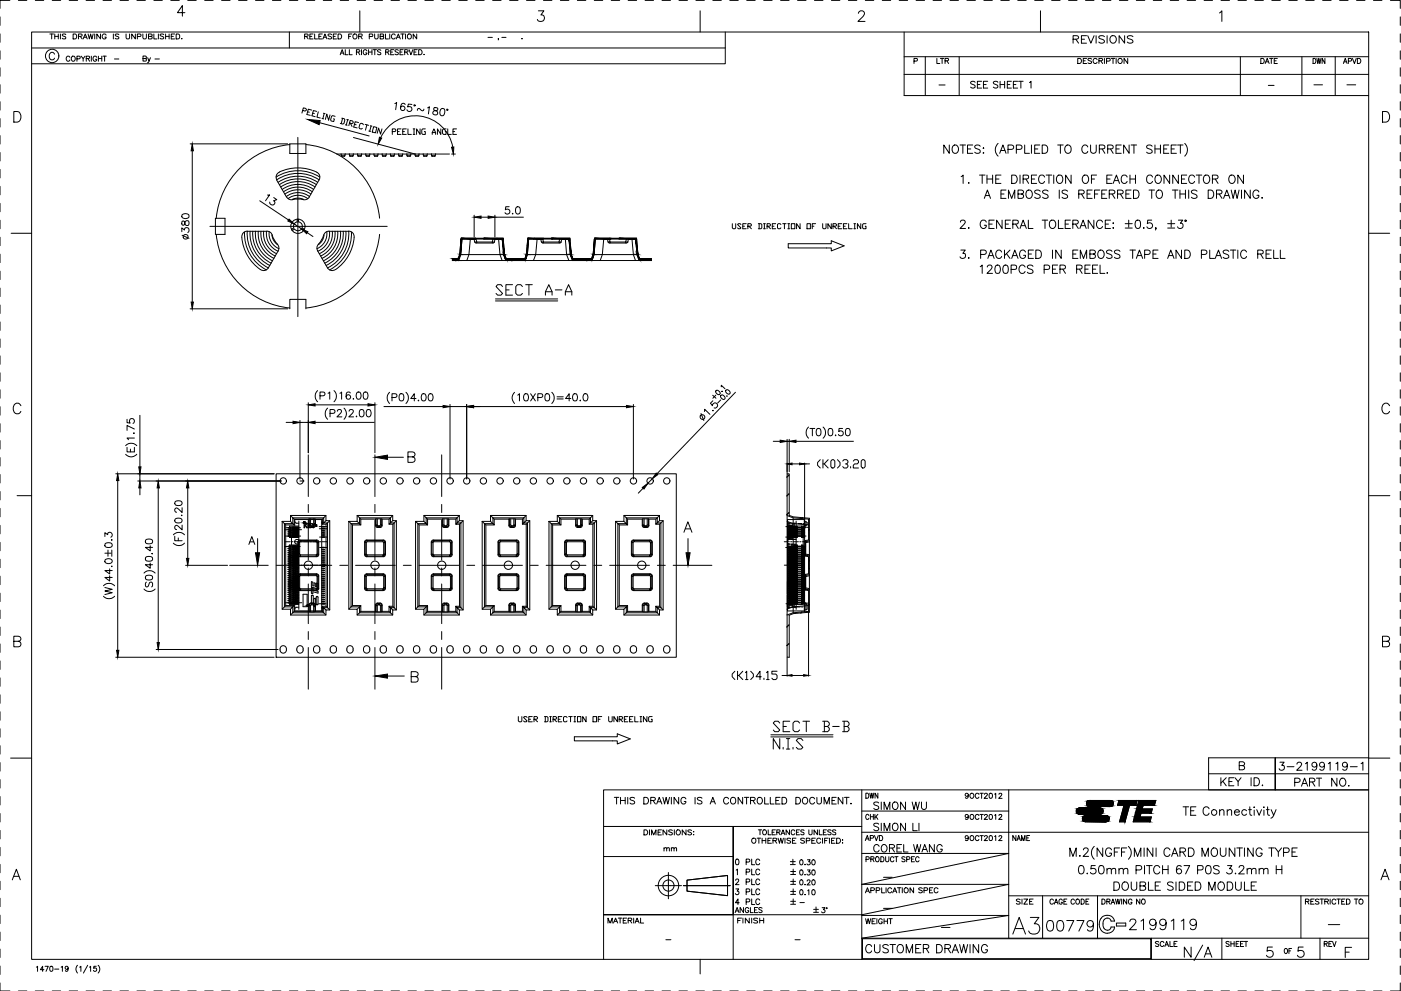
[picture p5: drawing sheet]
<svg xmlns="http://www.w3.org/2000/svg" width="420mm" height="297mm" viewBox="0 0 420 297" stroke-linecap="round" stroke-linejoin="round" font-family="sans-serif">
<g fill="none" stroke="#000" stroke-width=".3">
<path d="M0 5.1v2.5M0 10.1v2.6M0 15.2v2.6M3 .1h-3v2.4M5.5 .1h2.5M9.5 9.6h401v278h-401zM9.5 14.4h208M10.6 .1h2.5M14.9 10.2h1.1M15.5 10.2v1.5M15.7 .1h2.5M16.3 16.2a.8 .8 0 0 0-.9-.5 .8 .8 0 0 0-.6 .8v.6a.81 .81 0 0 0 .6 .8 .81 .81 0 0 0 .9-.5"/>
<path d="M16.4 10.9h1.1M16.4 10.2v1.5M17.5 10.2v1.5M18.1 10.2v1.5M19.7 10.4l-.4-.2-.6 .2 .1 .3 .9 .4-.1 .5-.9-.1M20.7 .1h2.6M21 17.2a.57 .57 0 0 0-.7-.4 .57 .57 0 0 0-.4 .6v.4a.56 .56 0 0 0 .4 .6 .56 .56 0 0 0 .7-.4M21.7 16.9a.7 .7 0 0 1 .9 .7 .7 .7 0 0 1-1.1 .5l-.1-.7zM21.9 10.2h.6a.78 .78 0 0 1 .5 .7 .78 .78 0 0 1-.5 .8h-.6zM23.1 17.6h.8l.1-.6-.9-.2v1.6M23.5 10.9l1-.1 .1-.4-.1-.2h-1v1.5M24.1 10.9l.5 .8"/>
<path d="M24.3 16.8l.6 .8v.8M24.9 11.7l.7-1.5 .6 1.5M25.2 11.2h.8M25.5 16.8l-.6 .8M25.8 .1h2.6M25.9 17.6l.9-.1v-.6l-.9-.1v1.6M26.4 17.6l.5 .8M26.4 10.2l.4 1.5 .4-1.5 .4 1.5 .3-1.5M27.4 16.8v1.6M28.4 10.2v1.5M29 17.2a.57 .57 0 0 0-.6-.4 .57 .57 0 0 0-.5 .6v.4a.55 .55 0 0 0 .5 .6 .55 .55 0 0 0 .6-.6h-.4M29.5 16.8v1.6"/>
<path d="M29.5 17.6h1M30.1 10.2v1.5l-1.1-1.5v1.5M30.5 16.8v1.6M30.9 16.8h1M30.9 .1h2.5M31.4 16.8v1.6M31.8 10.5a.62 .62 0 0 0-.6-.3 .62 .62 0 0 0-.6 .5v.4a.59 .59 0 0 0 .6 .6 .59 .59 0 0 0 .6-.6h-.3M34 10.2v1.5M34.3 17.7h1.3M35.6 10.4l-.4-.2-.7 .2 .2 .3 .9 .4-.1 .5-1-.1M36 .1h2.5M37.8 10.2v1l.5 .5 .5-.2 .1-1.3"/>
<path d="M40.6 10.2v1.5l-1.1-1.5v1.5M41.1 .1h2.5M41.2 11l.9-.1 .2-.5-.2-.2h-.9v1.5M42.8 10.2v1l.5 .5 .6-.2v-1.3M42.9 17.6l.9-.1 .1-.5-1-.2v1.5l1-.1v-.5l-.3-.1M44.3 17.3l.4 1 .4-1M44.5 10.9l1-.1 .1-.2-.1-.4h-1v1.5l1-.1 .1-.4-.4-.3M44.7 18.3l-.5 .5M46.1 10.2v1.5h1M46.1 .1h2.6M46.5 17.7h1.3M47.5 10.2v1.5"/>
<path d="M49.1 10.4l-.4-.2-.7 .2 .2 .3 .8 .4-.1 .5-.9-.1M49.7 10.9h1M49.7 10.2v1.5M50.7 10.2v1.5M51.2 .1h2.6M51.4 10.9h.6M52.4 10.2h-1v1.5h1M52.8 10.2h.6a.78 .78 0 0 1 .5 .7 .78 .78 0 0 1-.5 .8h-.6zM54.4 11.6h.2zM55.5 3.8h-2.3l1.5-2.1v3.2M56.3 .1h2.5M61.4 .1h2.5"/>
<path d="M66.5 .1h2.5M71.5 .1h2.6M76.6 .1h2.6M81.7 .1h2.5M86.8 .1h2.5M86.8 9.6v4.8M91.4 10.9l.8-.1 .2-.4-.2-.2h-.8v1.5M91.9 .1h2.5M91.9 10.9l.5 .8M92.9 10.9h.6M93.9 10.2h-1v1.5h1M94.4 10.2v1.5h.9"/>
<path d="M95.6 10.9h.7M96.6 10.2h-1v1.5h1M96.9 11.7l.6-1.5 .5 1.5M96.9 .1h2.6M97.1 11.2h.7M99.4 10.4l-.9-.2-.1 .5 .9 .3 .1 .5-.3 .2-.7-.2M99.9 10.9h.6M100.9 10.2h-1v1.5h1M101.4 10.2h.5a.76 .76 0 0 1 .6 .7 .76 .76 0 0 1-.6 .8h-.5zM102 16.4l.6-1.5 .6 1.5M102 .1h2.6M102.2 15.9h.8"/>
<path d="M103.5 14.9v1.5h.9M104.6 10.9h.6M104.8 14.9v1.5h.8M105.5 10.2h-.9v1.5M106.9 15.6h.9l.1-.5-1-.2v1.5M107.1 .1h2.5M107.4 15.6l.5 .8M107.6 10.9l.9-.1 .1-.5-1-.1v1.5M107.9 3.2v6.4M108.1 10.9l.5 .8M108.4 14.9v1.5M110 15.3a.56 .56 0 0 0-.6-.4 .56 .56 0 0 0-.5 .6v.4a.55 .55 0 0 0 .6 .5 .55 .55 0 0 0 .5-.5h-.4"/>
<path d="M110.5 14.9v1.5M110.5 15.6h1M110.7 11l1-.1 .1-.6-1.1-.1v1.5M111.5 14.9v1.5M111.9 14.9h1M112.2 .1h2.5M112.4 10.2v1l.4 .5 .4-.1 .2-.4v-1M112.4 14.9v1.5M114 10.9l.9-.1v-.6h-.9v1.5l.9-.1 .2-.4-.4-.3M114.2 15.1l-.3-.2-.7 .2 .2 .4 .7 .3 .1 .4-.3 .2-.7-.2M115.6 10.2v1.5h.9M115.7 15.6h.8l.2-.4-.4-.3h-.6v1.5"/>
<path d="M116.2 15.6l.5 .8M116.9 10.2v1.5M117.2 15.6h.5M117.3 .1h2.5M118.1 14.9h-.9v1.5h.9M118.5 10.5a.6 .6 0 0 0-.6-.3 .6 .6 0 0 0-.5 .5v.4a.6 .6 0 0 0 .5 .6 .6 .6 0 0 0 .6-.4M118.8 11.7l.7-1.5 .6 1.5M119.1 11.2h.7M119.5 15.1l-.4-.2-.7 .2 .2 .4 .9 .5-.4 .4-.7-.2M120 15.6h.6M120.2 10.2h1M120.7 10.2v1.5"/>
<path d="M120.9 14.9h-.9v1.5h.9M121.4 15.6h.8l.2-.4-.4-.3h-.6v1.5M121.6 10.2v1.5M121.9 15.6l.5 .8M122.3 .1h2.6M122.7 14.9l.5 1.5 .6-1.5M124.2 15.6h.6M125 10.2v1.5l-1.1-1.5v1.5M125.1 14.9h-.9v1.5h.9M125.6 14.9h.5a.82 .82 0 0 1 .5 .7 .82 .82 0 0 1-.5 .8h-.5zM127.2 16.3h.1M127.4 .1h2.6"/>
<path d="M132.5 .1h2.5M137.6 .1h2.5M142.7 .1h2.5M146.3 11.2h1.4M147.7 .1h2.6M149.5 11.6l-.1 .4M150.5 11.2h1.3M152.8 .1h2.6M156.5 11.6h.1zM157.9 .1h2.5M161.5 3.2h1.6l-.9 1.3a1.01 1.01 0 0 1 1.1 1.1 1.01 1.01 0 0 1-1.4 .8l-.4-.1-.3-.5M163 .1h2.5"/>
<path d="M168.1 .1h2.5M173.1 .1h2.6M178.2 .1h2.6M183.3 .1h2.5M188.4 .1h2.5M193.5 .1h2.5M198.5 .1h2.6M203.6 .1h2.6M208.7 .1h2.5M210 3.2v6.4M213.8 .1h2.5M217.5 9.6v9.5h-208"/>
<path d="M218.9 .1h2.5M223.9 .1h2.6M229 .1h2.6M234.1 .1h2.5M239.2 .1h2.5M244.3 .1h2.5M249.3 .1h2.6M254.4 .1h2.6M257.4 4v-.1a1.01 1.01 0 0 1 1.3-.7l.4 .4a1.05 1.05 0 0 1-.3 1.3l-1.5 1.5h2.1M259.5 .1h2.5M264.6 .1h2.5M269.7 .1h2.5"/>
<path d="M271.1 17h139.4M271.1 9.6v19h139.4M274.1 18.3l.9-.1 .1-.6-1-.1v1.5M274.7 .1h2.6M277.5 17v11.6M279.8 .1h2.6M281 17.5v1.5h.9M282 17.5h1M282.5 17.5v1.5M283.4 18.2l1-.1v-.5l-1-.1v1.5M284 18.2l.5 .8M284.9 .1h2.5"/>
<path d="M287.7 17v11.6M290 .1h2.5M295.1 .1h2.5M300.1 .1h2.6M305.2 .1h2.6M310.3 .1h2.5M312 3.2v6.4M315.4 .1h2.5M320.5 .1h2.5M321.8 11.8l1.4-.2 .3-.5-.3-.3-1.4-.1v2.2M322.6 11.8l.9 1.1M323.2 17.5h.6a.79 .79 0 0 1 .5 .8 .79 .79 0 0 1-.5 .7h-.6z"/>
<path d="M324.3 11.8h.9M324.9 18.2h.6M325.5 .1h2.6M325.8 10.7h-1.5v2.2h1.5M325.9 17.5h-1v1.5h1M326.2 10.7l1 2.2 .9-2.2M327.4 17.7l-.4-.2-.7 .2v.3l1.1 .6v.2l-.4 .2-.7-.2M328.7 10.7v2.2M329 17.9a.62 .62 0 0 0-.7-.4 .62 .62 0 0 0-.5 .6 .68 .68 0 0 0 .3 .8 .68 .68 0 0 0 .8-.1l.1-.1M329.6 18.2h.7l.4-.4-.2-.2-.9-.1v1.5M330.1 18.2l.6 .8M330.6 .1h2.6"/>
<path d="M331.2 11l-.6-.3-1.1 .3 .3 .5 1.2 .5 .2 .6a1.16 1.16 0 0 1-1.7 0M331.2 17.5v1.5M331.9 18.3l.9-.1 .1-.6-1-.1v1.5M332 10.7v2.2M333.1 11a1.03 1.03 0 0 1 1.4 .1 1.03 1.03 0 0 1 0 1.4 1.03 1.03 0 0 1-1.4 .1l-.2-.5zM333.2 17.5h1.1M333.8 17.5v1.5M334.7 17.5v1.5M335.7 .1h2.5M337.3 10.7v2.2l-1.7-2.2v2.2M338.2 17.5v1.5l-1.1-1.5v1.5M339.8 11l-.6-.3-1.1 .3 .2 .5 1.2 .5 .3 .6a1.16 1.16 0 0 1-1.7 0"/>
<path d="M340.8 .1h2.5M345.9 .1h2.5M350.9 .1h2.6M356 .1h2.6M361.1 .1h2.5M365.7 3.9l.7-.7v3.2M366.2 .1h2.5M371.3 .1h2.5M372 17v11.6M376.3 .1h2.6M378.1 17.5h.5a.81 .81 0 0 1 .6 .8 .81 .81 0 0 1-.6 .7h-.5zM379.4 19l.6-1.5 .6 1.5"/>
<path d="M379.6 18.5h.8M380.7 17.5h1.1M381.3 17.5v1.5M381.4 .1h2.6M382.1 18.2h.6M383.1 17.5h-1v1.5h1M386.5 .1h2.5M390.4 17v11.6M391.6 .1h2.5M393.8 17.5a.77 .77 0 0 1 .9 .8 .77 .77 0 0 1-.9 .7zM394.9 17.5l.3 1.5 .3-1.5 .3 1.5 .4-1.5M396.7 .1h2.5"/>
<path d="M397.3 17.5v1.5l-.8-1.5v1.5M400.4 17v11.6M401.7 .1h2.6M402.9 19l.5-1.5 .6 1.5M403.1 18.5h.7M404.4 18.3l.8-.1v-.6l-.8-.1v1.5M405.6 17.5l.6 1.5 .5-1.5M406.8 .1h2.6M407.1 17.5h.5a.81 .81 0 0 1 .5 .8 .81 .81 0 0 1-.5 .7h-.5zM411.9 .1h2.5M417 .1h2.9v2.4M419.9 5.1v2.5"/>
<path d="M419.9 10.1v2.6M419.9 15.2v2.6M0 20.3v2.5M0 25.4v2.5M0 30.5v2.5M0 35.5v2.6M4.1 33.4h1.1a1.69 1.69 0 0 1 1.1 1.6 1.69 1.69 0 0 1-1.1 1.6h-1.1zM90.8 33.1l.7 .2 .4-.5-.2-.3-.7-.2-.4 1.6M92.2 35.8l3.8 .3-.3 1.3zM92.2 33.5l.6 .1M93.5 33l-1-.3-.5 1.6 1 .3M93.8 33.9l.5 .2"/>
<path d="M95 33.4l-1-.3-.4 1.6 .9 .3M95.5 33.5l-.5 1.6 1.1 .3M95.8 36.8l14.9 4M96.6 35.5l.5 .1M97 33.9l.5 .2M97.2 34l-.4 1.6M99 34.4l-.4 1.7-.6-1.9-.4 1.6M100.5 34.9l-.8-.2-.3 .2-.3 1 .2 .4 .8 .1 .2-.7-.3-.1M102.5 35.4l.8 .2 .1 .3-.2 1.1-.4 .2-.7-.2M102.7 35.5l-.4 1.6M103.6 37.4l.5 .1M104 35.8l.5 .1"/>
<path d="M104.3 35.9l-.5 1.6M104.8 36.9l.7 .2 .5-.5-.3-.3-.7-.2-.4 1.6M105.1 36.9l.5 1M106.3 37.3l.5 .1M107.5 36.7l-1-.2-.4 1.6 1 .2M109 37.4l-.2-.3-.5-.2-.3 .3-.3 1 .2 .4 .5 .1 .3-.2M109.5 37.3l1 .3M110 37.4l-.4 1.6M110.6 39.3l.5 .1M111 37.7l.5 .1M111.3 37.7l-.4 1.7M112.1 38l.9 .2-.4 1.6-1-.2z"/>
<path d="M114.6 38.6l-.5 1.6-.6-1.8-.4 1.5M117.6 39.4h.8l.3-.5-.3-.3h-.8v1.7M118.4 31.1l.6-.4-.3 2.2M119.2 39.4h.5M120.3 38.6h-1.1v1.7h1.1M120.8 39.4h.5M121.5 31.4l-.1-.3a.7 .7 0 0 0-1 .2 1.23 1.23 0 0 0 .3 1.8 .69 .69 0 0 0 .7-.5 .69 .69 0 0 0-.5-.8 .69 .69 0 0 0-.8 .5M121.8 38.6h-1v1.7h1M122.3 38.6v1.7h1.1M123.5 31.3l-1-.1-.2 .9a.78 .78 0 0 1 1.1 .1 .78 .78 0 0 1-.3 1.1 .78 .78 0 0 1-1.1-.4M123.9 38.6h.5M124.2 38.6v1.7"/>
<path d="M126 38.6v1.7l-1.1-1.7v1.7M127.1 32.7v.2a.43 .43 0 0 1-.8 .1l-.7-.5-.4 .6M127.6 38.6h-.9l-.2 .3v1.1l.2 .3h.9v-.9h-.3M128.2 32.3l.6-.3-.3 2.1M129.6 39.7h1M130.2 32.3l-.1 .6 .6 .3a.62 .62 0 0 1 .6 .7 .62 .62 0 0 1-.7 .5l-.7-.3-.1-.5a1.14 1.14 0 0 1 1.3-.6l.2-.3a.82 .82 0 0 0-1.1-.4zM132.2 38.6v1.7l-1-1.7v1.7M132.4 32.6a.72 .72 0 0 1 1 .4v.6a.96 .96 0 0 1-1 1.1 1.39 1.39 0 0 1 0-2.1zM133.8 38.6h-.8l-.3 .3v1.1l.3 .3h.8v-.9h-.3M134.3 38.6v1.7h1M135.8 39.4h.6M136.9 38.6h-1.1v1.7h1.1"/>
<path d="M271.1 22.3h139.4M281.6 25.5h1.8M292.4 24.7l-.4-.3-.9 .3 .1 .3 1.2 .6v.5a.87 .87 0 0 1-1.3 0M293.1 25.3h.8M294.4 24.4h-1.3v2h1.3M294.9 25.3h.8M296.2 24.4h-1.3v2h1.3M299.3 24.7l-.5-.3-.9 .3 .2 .4 1.1 .5 .1 .5a.87 .87 0 0 1-1.4 0M299.9 25.3h1.4M299.9 24.4v2M301.3 24.4v2M302.1 25.3h.8"/>
<path d="M303.3 24.4h-1.2v2h1.2M303.9 25.3h.8M305.2 24.4h-1.3v2h1.3M305.5 24.4h1.3M306.2 24.4v2M308.7 24.8l.5-.4v2M380.4 25.6h1.7M394 25.4h2.6M403.9 25.4h2.7M414.6 33.4h1.1a1.69 1.69 0 0 1 1.1 1.6 1.69 1.69 0 0 1-1.1 1.6h-1.1zM419.9 20.3v2.5M419.9 25.4v2.5"/>
<path d="M419.9 30.5v2.5M419.9 35.5v2.6M0 40.6v2.6M0 45.7v2.5M0 50.8v2.5M0 55.9v2.5M57 43.1h29.3M57.7 43.1l.3 2.1h-.7zM57.7 45.2v45.3M80.2 58.4h.7l-1.3 1.8M82.1 59.2l.9 .6-1 .4a.75 .75 0 0 1 .3 1 .75 .75 0 0 1-1 .3 .75 .75 0 0 1-.4-.9M82.8 53.1a12.2 12.2 0 0 1 13.1 0"/>
<path d="M83 54l2.9 5.1M83.4 54.6a10.6 10.6 0 0 1 11.9 0M83.8 55.3a9.8 9.8 0 0 1 11.1 0M84.2 56a9 9 0 0 1 10.3 0M84.6 56.8a8.1 8.1 0 0 1 9.4 0M85.1 57.5a7.3 7.3 0 0 1 8.5 0M85.5 58.2a6.5 6.5 0 0 1 7.7 0M85.9 58.9a5.7 5.7 0 0 1 6.9 0M86 59.1l1 .7 2.3-.2 1.6 .2M86.4 59.5a4.8 4.8 0 0 1 5.9 0M86.9 43.1h4.8v2.9h-4.8zM86.9 43.3a24.6 24.6 0 0 0-22.1 22.1"/>
<path d="M87.6 59.8l1.7-.4 1.7 .4M89.3 41.2v53.7M91.8 43.3a24.6 24.6 0 0 1 22 22.1M95.7 54l-3.2 5.4-.7 .4h-.9M95.7 53.9a11.3 11.3 0 0 0-12.7 0 1.68 1.68 0 0 1 .8-2.3 12.6 12.6 0 0 1 11.7 .4l.4 .9-.2 1M101 46.2h33.8M102.3 46.1l.1 .6M102.4 46.7h1M102.5 46.8h.8M103.5 46.7h-.1M103.6 46.1l-.2 .6M104.8 46.1v.1"/>
<path d="M104.8 46.2v.5M104.8 46.7h1.1M104.9 46.8h.9M106 41.2l18.4 4.9M106 46.1l-.1 .6M107.2 46.1l.1 .1M107.2 46.2l.1 .5M107.3 46.7h.1M107.4 46.7h.9M107.4 46.7v.1M107.4 46.7l.8 .1M108.4 46.7h.1"/>
<path d="M108.5 46.1l-.1 .6M109.7 46.1v.1M109.7 46.2v.5M109.8 46.7h1M110.7 46.8h-.7M110.9 46.7h-.1M111 46.1l-.2 .6M112.1 46.1l.2 .6 .8 .1M112.2 46.7h.1M112.4 46.8h.1M112.4 46.8h.7M113.2 46.7v.1"/>
<path d="M113.4 46.1l-.1 .6M113.8 41.1l.7 .3-1.1 1.8zM114.2 41.3a11.5 11.5 0 0 1 11.8-6.5 11.5 11.5 0 0 1 9.8 9.3M114.6 46.1v.1M114.6 46.2l.1 .5M114.7 46.7h.1M114.7 46.7h1M114.8 46.8h.8M115.6 46.7h.1M115.8 46.7h-.1M115.9 46.1l-.2 .6M117 46.1l.1 .6"/>
<path d="M117.1 46.7h1.1M117.3 46.8h.8M118.2 46.7h.1M118.3 46.1l-.1 .6M119.5 46.1l.1 .6M119.6 46.7h1.1M120.5 46.8h-.7M120.8 46.1l-.1 .6M122 46.1v.1M122 46.2l.1 .5h1M122 46.7h.1M123 46.7l-.8 .1"/>
<path d="M123 46.7v.1M123.1 46.7h.1M123.3 46.1l-.2 .6M123.9 40.3h.5M124.5 46.2v.5M124.5 46.7h.1M124.6 46.7h1M124.6 46.7l.8 .1M124.7 46.7v.1M125.5 46.8h-.1M125.6 46.7h.1M125.7 46.1l-.1 .6"/>
<path d="M126.9 46.1l.1 .6 .9 .1M127 46.7h.1M127.1 46.8h.1M127.2 46.8h.7M127.9 46.7v.1M128.2 46.1l-.1 .6M129.3 46.1l.2 .6h1M129.5 46.7h.1M129.6 46.7l.7 .1M129.6 46.7v.1M129.6 40.3v-.6l.5-1.1 .5 1.1v.6M130.4 46.7v.1"/>
<path d="M130.6 46.7h-.1M130.7 46.1l-.2 .6M135.4 44.1h.7l-.1 2.1zM135.4 46.2h1.2M284.7 43.5v2.5l-1.7-2.5v2.5M285.8 43.8a.93 .93 0 0 1 1-.3 .93 .93 0 0 1 .6 .9 1.05 1.05 0 0 1-.3 1.3 1.05 1.05 0 0 1-1.3-.1l-.3-.6zM287.9 43.5h1.7M288.2 52.9l.6-.4v2.5M288.8 43.5v2.5M290.2 44.6h.9M290.4 54.8h.3zM291.7 43.5h-1.5v2.5h1.5"/>
<path d="M293.8 52.5h1.6M294 43.8a.92 .92 0 0 0-.9-.4 .92 .92 0 0 0-.8 .7l.3 .3 1.2 .5 .2 .7a1.12 1.12 0 0 1-1.7 0M294.6 52.5v2.5M294.8 44.4h.3zM294.8 45.8h.3zM295.2 59.5l.9-2.5 1 2.5M295.5 58.6h1.2M296 52.5v2.5M296 53.7h1.7M297.7 52.5v2.5M298.6 53.7h1M299.3 43a2.54 2.54 0 0 0 0 3.8"/>
<path d="M299.8 46l1-2.5 .9 2.5M300.2 52.5h-1.6v2.5h1.6M300.2 45.1h1.2M300.2 58.2h.9M301.7 57h-1.5v2.5h1.5M302.3 44.8h1.1a.66 .66 0 0 0 .6-.7 .66 .66 0 0 0-.6-.6h-1.1v2.5M302.4 59.5v-2.5l1 2.5 .9-2.5v2.5M303.4 52.5h.8a1.32 1.32 0 0 1 .9 1.2 1.32 1.32 0 0 1-.9 1.3h-.8zM304.8 44.8h1.1a.66 .66 0 0 0 .6-.7 .66 .66 0 0 0-.6-.6h-1.1v2.5M305.3 58.2l1.4-.2 .3-.3-.2-.5-.4-.2h-1.1v2.5h1.1a.66 .66 0 0 0 .6-.7 .66 .66 0 0 0-.6-.6M305.9 52.5v2.5M306.8 53.7l1.5-.2 .2-.3-.1-.5-1.6-.2v2.5"/>
<path d="M307.3 43.5v2.5h1.4M307.7 53.7l.8 1.3M307.9 57.3a.95 .95 0 0 1 1.1-.3 .95 .95 0 0 1 .6 .9v.6a.95 .95 0 0 1-1 1 .95 .95 0 0 1-.9-1zM309.3 43.5v2.5M309.3 53.7h1M310.3 44.6h.9M310.9 52.5h-1.6v2.5h1.6M311.8 43.5h-1.5v2.5h1.5M312 57.3a.94 .94 0 0 0-1.7 .3l.2 .3 1.2 .5 .3 .7a1.12 1.12 0 0 1-1.7 0M312.5 43.5h.9a1.35 1.35 0 0 1 .8 1.2 1.35 1.35 0 0 1-.8 1.3h-.9zM313.3 53.1a.91 .91 0 0 0-1.1-.6 .91 .91 0 0 0-.7 .9v.6a.92 .92 0 0 0 .7 1 .92 .92 0 0 0 1.1-.6M313.7 52.5h1.7"/>
<path d="M314.3 57.3a.94 .94 0 0 0-1.6 .3l.4 .4 1 .4 .2 .7a1.12 1.12 0 0 1-1.6 0M314.6 52.5v2.5M316 52.5v2.5M317.2 43.5h1.7M317.3 52.6a1.2 1.2 0 0 1 1.4 .5 1.2 1.2 0 0 1-.2 1.5 .93 .93 0 0 1-1.1 .3 .93 .93 0 0 1-.6-.9v-.6zM317.7 57v2.5M318 43.5v2.5M319.6 43.8a.9 .9 0 0 1 1-.3 .9 .9 0 0 1 .6 .9 1.05 1.05 0 0 1-.2 1.2 1.05 1.05 0 0 1-1.2 .2l-.5-.8zM320.2 57.3a.94 .94 0 0 0-1.7 .3l.2 .3 1.2 .5 .3 .7a1.12 1.12 0 0 1-1.7 0M321.2 52.5v2.5l-1.6-2.5v2.5M323.5 58.2l1.5-.2 .2-.6-.6-.4h-1.1v2.5M324.3 58.2l.9 1.3"/>
<path d="M325 52.6a1.2 1.2 0 0 1 1.4 .5 1.2 1.2 0 0 1-.2 1.5 .9 .9 0 0 1-1 .3 .9 .9 0 0 1-.6-.9v-.6zM326 58.2h.9M326.2 44.1a.92 .92 0 0 0-1-.6 .92 .92 0 0 0-.8 .9 1.05 1.05 0 0 0 .4 1.3 1.05 1.05 0 0 0 1.3-.1l.1-.2M327.1 43.5v1.7a.86 .86 0 0 0 .8 .8 .86 .86 0 0 0 .9-.8v-1.7M327.3 53.7h1M327.5 57h-1.5v2.5h1.5M328.3 58.2h.9M328.8 52.5h-1.5v2.5M329.7 44.6l1.4-.1 .2-.3v-.5l-.5-.2h-1.1v2.5M329.8 57h-1.5v2.5M330.4 58.2h.9M330.5 44.6l.8 1.4"/>
<path d="M331.9 57h-1.5v2.5h1.5M331.9 53.7h1M332.2 44.6l1.4-.1 .2-.3v-.5l-.6-.2h-1v2.5M332.7 58.2l1.4-.2 .2-.6-.5-.4h-1.1v2.5M333 44.6l.8 1.4M333.5 52.5h-1.6v2.5h1.6M333.5 58.2l.8 1.3M333.8 55l1-2.5 .9 2.5M334.2 54.1h1.2M334.7 44.6h1M335.2 58.2l1.4-.2 .2-.6-.5-.4h-1.1v2.5M336 58.2l.8 1.3"/>
<path d="M336.3 43.5h-1.6v2.5h1.6M337.7 58.2h.9M338 53.1a.91 .91 0 0 0-1-.6 .91 .91 0 0 0-.7 .9 1.08 1.08 0 0 0 .2 1.2 1.08 1.08 0 0 0 1.2 .2l.3-.4M338.6 43.5v2.5l-1.6-2.5v2.5M338.9 53.7h1.6M338.9 52.5v2.5M339.2 57h-1.5v2.5h1.5M339.2 43.5h1.7M339.9 57h.9a1.35 1.35 0 0 1 .8 1.2 1.35 1.35 0 0 1-.8 1.3h-.9zM340.1 43.5v2.5M340.5 52.5v2.5M344.6 57h1.6"/>
<path d="M345.4 57v2.5M345.5 43.8a.92 .92 0 0 0-.9-.4 .92 .92 0 0 0-.7 .7l.2 .3 1.2 .5 .2 .7a1.12 1.12 0 0 1-1.6 0M345.7 53.1a.91 .91 0 0 0-1.1-.6 .91 .91 0 0 0-.7 .9 1.08 1.08 0 0 0 .2 1.2 1.08 1.08 0 0 0 1.2 .2l.4-.4M346.4 44.6h1.6M346.4 43.5v2.5M346.8 52.6a1.22 1.22 0 0 1 1.5 1 1.22 1.22 0 0 1-1.2 1.4 1.49 1.49 0 0 1-.3-2.4zM347.2 57.1a.95 .95 0 0 1 1.4 .8v.6a.95 .95 0 0 1-.9 1 .95 .95 0 0 1-1-1v-.6zM348 43.5v2.5M349 44.6h.9M350.5 43.5h-1.5v2.5h1.5M350.8 52.5v2.5l-1.7-2.5v2.5M351.2 44.6h1"/>
<path d="M351.6 57h1.7M352.4 57v2.5M352.8 43.5h-1.6v2.5h1.6M353.1 43.5h1.7M353.4 52.5v2.5l-1.7-2.5v2.5M353.9 58.2h1.6M353.9 57v2.5M354 43.5v2.5M354.3 53.7h1M355.3 43a2.63 2.63 0 0 1 0 3.8M355.5 57v2.5M355.9 52.5h-1.6v2.5h1.6"/>
<path d="M356.5 57v2.5M358.3 53.1a.91 .91 0 0 0-1.1-.6 .91 .91 0 0 0-.7 .9v.6a.92 .92 0 0 0 .7 1 .92 .92 0 0 0 1.1-.6M358.7 52.5h1.7M359 57.3a.97 .97 0 0 0-1.7 .3l.2 .3 1.2 .5 .3 .7a1.16 1.16 0 0 1-1.7 0M359.6 52.5v2.5M361.1 52.8a.95 .95 0 0 1 1.1-.3 .95 .95 0 0 1 .6 .9v.6a.95 .95 0 0 1-1 1 .95 .95 0 0 1-.9-1zM362.3 57h.8a1.32 1.32 0 0 1 .9 1.2 1.32 1.32 0 0 1-.9 1.3h-.8zM363.6 53.7h1.1l.6-.5a.6 .6 0 0 0-.6-.7h-1.1v2.5M364.4 53.7l.9 1.3M364.8 58.2l1.4-.2 .3-.6-.6-.4h-1.1v2.5M365.6 58.2l.9 1.3M366.9 59.5l1-2.5 1 2.5"/>
<path d="M367.3 58.6h1.2M369 52.6a1.22 1.22 0 0 1 1.5 1 1.22 1.22 0 0 1-1.3 1.4 1.49 1.49 0 0 1-.2-2.4zM369.2 57l.6 2.5 .6-2.5 .6 2.5 .6-2.5M372.3 57v2.5M372.9 52.5v2.5l-1.7-2.5v2.5M374.9 57v2.5l-1.6-2.5v2.5M377.5 57.6a.91 .91 0 0 0-1-.6 .91 .91 0 0 0-.7 .9v.6a.89 .89 0 0 0 .8 1 .89 .89 0 0 0 .9-1h-.6M378.4 59.3h.2zM419.9 40.6v2.6M419.9 45.7v2.5M419.9 50.8v2.5M419.9 55.9v2.5"/>
<path d="M0 60.9v2.6M0 66v2.6M0 71.1v2.5M0 76.2v2.5M3.3 69.9h6.2M54.5 69.5v-1.2l.8 .6a.73 .73 0 0 1 1.2-.5 .73 .73 0 0 1-.2 1.3M54.6 66.4l-.1 .7 .3 .4 .4-.1 .3-.7a.62 .62 0 0 1 .5-.6 .62 .62 0 0 1 .7 .6l-.1 .7-.3 .2a1.04 1.04 0 0 1-1.1-1.2zM54.6 64.4a1.35 1.35 0 0 1 2.1 .3v.2a1.23 1.23 0 0 1-2.2 0zM54.6 70.5l2.1 .9M62.9 67.8h53.2M64.6 65.4h2.9v4.9h-2.9zM64.8 70.2a24.6 24.6 0 0 0 22.1 22.1"/>
<path d="M73.3 69.5a12.2 12.2 0 0 0 6.6 11.4M74.1 69.3h6M75 69.3a10.6 10.6 0 0 0 5.9 10.3M75.8 69.3a9.8 9.8 0 0 0 5.5 9.6M76.6 69.3a9 9 0 0 0 5.1 8.9M77.5 69.3a8.1 8.1 0 0 0 4.7 8.1M77.9 60.2l8.6 5.7M78.3 69.3a7.3 7.3 0 0 0 4.3 7.4M79.1 69.3a6.5 6.5 0 0 0 3.9 6.7M79.9 69.3a5.7 5.7 0 0 0 3.5 6M80.1 69.3l.8 .2 .6 .6a8.4 8.4 0 0 0 1.9 3.4l.3 .8-.3 .9M80.7 69.4a4.8 4.8 0 0 0 3 5.1"/>
<path d="M81.5 70.4l.6 1.7 1.1 1.3M83.4 75.2l-2.9 5.1a1.66 1.66 0 0 1-2.4 .5 12.6 12.6 0 0 1-5.5-10.3l.6-.9 .9-.3a11.4 11.4 0 0 0 6.4 11M86.7 65.7l1.5 1.4-1.9-.9zM87.6 68.6l-.1 .3 .3 .1M88.1 68.4l-.6 .3M88.1 68.3a1.3 1.3 0 0 1 1-1.8l.2-.8 .2 .8a1.33 1.33 0 0 1 1.1 1.8M88.2 67.1l2.2 1.5M90.4 68.7l.5 .3M90.4 68.7a1.33 1.33 0 0 1-2.1 0l-.5 .3M90.4 68.6l1.9 .9-.4 .5zM90.6 68.4l.5 .3M91.1 68.6l.1 .3-.3 .1"/>
<path d="M92.2 69.8l1.7 1.1M95.3 75.2l2.9 5.1M97.1 70.5l-.7 1.4-1.3 2 .2 1.3M97.2 70.4l-.5 1.7-1.2 1.3M98 69.4a4.8 4.8 0 0 1-2.9 5.1M98.6 69.3h6M98.7 69.3l-1.2 .5-.4 .7M98.8 69.3a5.7 5.7 0 0 1-3.5 6M99.6 69.3a6.5 6.5 0 0 1-3.8 6.7M100.5 69.3a7.3 7.3 0 0 1-4.3 7.4M101.3 69.3a8.1 8.1 0 0 1-4.7 8.1M102.1 69.3a9 9 0 0 1-5.1 8.9"/>
<path d="M102.9 69.3a9.8 9.8 0 0 1-5.5 9.6M103.7 69.3a10.6 10.6 0 0 1-5.9 10.3M105.4 69.5a12.2 12.2 0 0 1-6.6 11.4M106.2 71.1a1.6 1.6 0 0 0-1.6-1.8 11.4 11.4 0 0 1-6.4 11M106.2 71.2a13.1 13.1 0 0 1-5.5 9.6M113.8 70.2a24.6 24.6 0 0 1-22 22.1M135.7 77.5h2l-.2 .6zM135.7 77.5l1.8 .6h-1.8zM137.2 77.5h.5zM137.3 77.5h.4zM137.4 77.5h.3zM137.4 77.4h.4z"/>
<path d="M137.4 77.4l.3 .1zM137.5 77.4h.3zM137.5 77.3l.3 .1zM137.8 76.3h.3l-.3 1zM137.8 76.3v1h-.3zM137.9 76.2l.2 .1zM137.9 76.9l-.4 .5M138.3 71.7h.3l-.5 4.5zM138.3 71.7l-.2 4.5h-.2zM138.3 71.4h4.3v.3zM138.3 71.4l4.3 .3h-4.3zM140 78.1l.6-1.8h9.3l.7 1.8"/>
<path d="M141.1 71.7l-.5 4.6h-2.5M142.2 65.1l2.1-.3v.6zM142.2 71.7l.1 .8h.7v.3h4.7v-.3h-4.7l-.2-.8M142.2 64.5v6.6M142.4 72.5l.3 .3M142.6 71.4h2.5v.3h-2.5zM142.6 71.4h-4.3l-.4 4.8-.6 1.3M142.6 71.7h-4l-.5 4.6-.6 1.8M142.7 72.8h.3M144.3 65.1h2.1M145.1 71.4h5.8v.3zM145.1 71.4l5.8 .3h-5.8z"/>
<path d="M145.1 71.7h5.5l.4 4.6M145.1 71.4h5.8l.4 4.8 .5 1.3h5.6l.5-1.3 .4-4.8h4.6M146.4 64.8l2 .3-2 .3zM147.7 72.8h.2M147.8 71.7l-.1 .8 .3 .1 .3-.1 .1-.8M148.3 72.5l-.4 .3M148.4 64.5v6.6M148.4 65.1h8.6M149.1 71.4l-.3 .3M149.5 71.7l.4 4.6h1.1M150.6 71.7h.3l.4 4.5zM150.6 71.7l.7 4.5h-.3z"/>
<path d="M151 76.2l.3 .1zM151 76.3h.3l.5 1.2zM151 76.3l.8 1.2h-.3zM151 76.3l.7 1.8M151.2 74.9l-.2 .2M151.5 77.5h6.2l-.2 .6zM151.5 77.5l6 .6h-5.8zM151.7 78.1h-16v-.6h1.5l-.5 .7M152.7 62h-1l-.1 .9a.77 .77 0 0 1 1.1 0 .77 .77 0 0 1-.1 1.1 .77 .77 0 0 1-1.1-.3M153.6 64h.2zM154.1 77.5l-.6 .7M154.9 62.1a.7 .7 0 0 1 1.1 .3v.5a.93 .93 0 0 1-.8 1.3 1.43 1.43 0 0 1-.3-2.1z"/>
<path d="M157.5 78.1h2.5l.7-1.8h9.2l.7 1.8h21.1M157.9 76.2l.3 .1zM157.9 76.3h.3l-.5 1.2zM157.9 76.3l-.2 1.2h-.3zM158.2 76.3l-.7 1.8h-5.8M158.3 71.4h4.6v.3zM158.3 71.4l4.6 .3h-4.6zM158.3 71.7h.2l-.3 4.5zM158.3 71.7l-.1 4.5h-.3zM158.4 73.3l-.3 .3M160 78.1h10.6M160.3 71.4l-.3 .3"/>
<path d="M161.1 71.7l-.4 4.6h-2.5M162.2 71.7l.1 .8h.6v.3h4.8M162.4 72.5l.4 .3M162.7 72.8h.2M162.8 71.7l.1 .8h4.8l.1-.8M162.9 71.4h2.5v.3h-2.5zM162.9 71.7h-4.4l-.3 4.6M165.4 71.4h5.5v.3zM165.4 71.4l5.5 .3h-5.5zM165.4 71.7h5.2l.4 4.6 .7 1.8M165.4 71.4h5.5l.4 4.8 .5 1.3h5.6l.5-1.3M165.9 71.4l-.2 .3"/>
<path d="M168.3 72.5l-.3 .3M168.4 71.7l-.1 .8h-.6v.3h.2M169.5 71.7l.4 4.6h1.1M170.6 71.7h.3l.4 4.5zM170.6 71.7l.7 4.5h-.3zM170.9 72l-.2 .2M171 76.2l.3 .1zM171 76.3h.3l.5 1.2zM171 76.3l.8 1.2h-.3zM171.5 77.5h6.2l-.2 .6zM171.5 77.5l6 .6h-5.8zM171.6 76.9l-.2 .3"/>
<path d="M176.6 77.5l-.6 .7M177.8 76.3h.3l-.4 1.2zM177.8 76.3l-.1 1.2h-.3zM177.9 76.2l.2 .1zM178.2 76l-.3 .3M178.3 71.7h.3l-.5 4.5zM178.3 71.7l-.2 4.5h-.2zM178.3 71.4h4.9v.3zM178.3 71.4l4.9 .3h-4.9zM180 78.1l.6-1.8h9.3l.7 1.8M181.1 71.7l-.5 4.6h-2.5M182.2 71.7l.3 .9 .5-.1-.2-.8"/>
<path d="M182.4 72.5l.3 .3M182.7 72.8h.3M182.8 71.4l-.3 .3M183.2 71.7h-4.6l-.5 4.6-.6 1.8M183.2 71.4h-4.9l-.4 4.8M185.7 71.4h5.2v.3zM185.7 71.4l5.2 .3h-5.2zM185.7 71.4h5.2l.4 4.8 .5 1.3h3.5v.6h-3.6l-.6-1.8-.5-4.6h-4.9zM185.7 71.4h-2.5v.3h2.5M187.7 72.8h.2M187.8 71.7l-.1 .8h-4.7v.3h4.7v-.3h.6l.1-.8M188.3 72.5l-.4 .3"/>
<path d="M189.5 71.7l.4 4.6h1.2M190.6 71.7h.3l.4 4.5zM190.6 71.7l.7 4.5h-.2zM191.1 76.2l.2 .1zM191.1 76.3h.2l.5 1.2zM191.1 76.3l.7 1.2h-.3zM191.5 77.5h3.8v.6zM191.5 77.5l3.8 .6h-3.6zM219.6 67v1.3l.3 .3h.5l.2-.3v-1.3M222.2 67.3l-.2-.3h-.6l-.2 .3 1 1-.2 .3h-.6l-.2-.3M222.8 67.8h.5M223.8 67h-1v1.6h1"/>
<path d="M224.3 67.8h.8l.2-.5-.2-.3h-.8v1.6M224.6 67.8l.7 .8M227.4 67h.8l.3 .3v1l-.3 .3h-.8M227.7 67v1.6M229 67h.5M229 68.6h.5M229.2 67v1.6M230 67.8h.8l.3-.5-.3-.3h-.8v1.6M230.3 67.8l.8 .8M231.6 67.8h.5M232.6 67h-1v1.6h1M234.2 67.3l-.3-.3h-.5l-.2 .3v1l.2 .3h.5l.3-.3"/>
<path d="M234.7 67h1.1M235.2 67v1.6M236.3 67h.5M236.3 68.6h.5M236.4 73.1h12.9v-.9l3.9 1.5-3.9 1.5v-.9h-12.9zM236.6 67v1.6M237.3 67h1.1v1.6h-1.1zM239.9 67v1.6l-1-1.6v1.6M242 67h1v1.6h-1zM243.6 67.8h.5M244.6 67h-1v1.6M246.7 67v1.3l.3 .3h.5l.2-.3v-1.3"/>
<path d="M249.3 67v1.6l-1-1.6v1.6M249.8 67.8h.8l.3-.5-.3-.3h-.8v1.6M250.1 67.8l.8 .8M251.4 67.8h.5M252.4 67h-1v1.6h1M252.9 67.8h.6M254 67h-1.1v1.6h1.1M254.5 67v1.6h1.1M256.1 67h.5M256.1 68.6h.5M256.3 67v1.6M258.1 67v1.6l-1-1.6v1.6"/>
<path d="M259.7 67h-.7l-.3 .3v1l.3 .3h.7v-.8h-.2M288 66.6l.5-.6 .7 .1 .3 .3-.4 .9-1.2 1.2h1.7M288.2 75h1.3l-.7 .9a.84 .84 0 0 1 .6 1.4 .84 .84 0 0 1-1.5-.3M290.4 77.3h.3zM290.5 68.2v.3zM294 80l.6-.6v2.5M294.1 76.3h1.1a.66 .66 0 0 0 .6-.7 .66 .66 0 0 0-.6-.6h-1.1v2.5M295.8 66.6a.94 .94 0 0 0-1.1-.6 .94 .94 0 0 0-.7 .9v.6a.91 .91 0 0 0 .9 1 .91 .91 0 0 0 .9-1h-.6M296.2 77.5l1-2.5 1 2.5M296.6 67.2h1M296.6 76.6h1.2M298.2 66h-1.6v2.5h1.6"/>
<path d="M298.7 79.6a.78 .78 0 0 1 1.2 .4 1.24 1.24 0 0 1-.8 1.9 1.32 1.32 0 0 1-.6-1.9zM300.4 75.6a.92 .92 0 0 0-1.1-.6 .92 .92 0 0 0-.7 .9v.6a.91 .91 0 0 0 .8 1 .91 .91 0 0 0 1-.6M300.5 66v2.5l-1.6-2.5v2.5M301.1 79.6a.78 .78 0 0 1 1.2 .4l.1 .5a1.07 1.07 0 0 1-.7 1.4h-.2a1.55 1.55 0 0 1-.4-2.3zM301.2 75v2.5M301.5 67.2h.9M301.8 76l1.1 1.5M302.9 75l-1.7 1.6M303 66h-1.5v2.5h1.5M303.4 77.5l.9-2.5 1 2.5M303.7 67.2l1.5-.2 .2-.3-.1-.5-1.6-.2v2.5M303.7 76.6h1.2"/>
<path d="M304.6 67.2l.8 1.3M305.9 68.5l.9-2.5 1 2.5M306.2 67.6h1.2M307.6 75.6a.92 .92 0 0 0-1.1-.6 .92 .92 0 0 0-.7 .9v.6a.89 .89 0 0 0 .9 1 .89 .89 0 0 0 .9-1h-.6M308.4 66v2.5h1.4M308.4 76.1h.9M309.8 79.8a.95 .95 0 0 0-.9-.4 .95 .95 0 0 0-.8 .6l.3 .4 1.1 .5 .3 .7a1.16 1.16 0 0 1-1.7 0M309.9 75h-1.5v2.5h1.5M310.6 75h.9a1.35 1.35 0 0 1 .8 1.2 1.35 1.35 0 0 1-.8 1.3h-.9zM312.5 66h1.7M313.4 66v2.5M314.9 66.3a.95 .95 0 0 1 1.1-.3 .95 .95 0 0 1 .6 .9v.6a.95 .95 0 0 1-.9 1 .95 .95 0 0 1-1-1z"/>
<path d="M315.6 75v2.5M317.2 79.4h-1.6v2.5h1.6M317.4 66v2.5h1.5M318.3 75v2.5l-1.7-2.5v2.5M319.4 67.2h1M321 66h-1.6v2.5h1.6M321.7 67.2l1.4-.2 .3-.3-.1-.5-1.6-.2v2.5M321.7 76.1h1M322.5 67.2l.9 1.3M323.3 75h-1.6v2.5h1.6M323.9 68.5l.9-2.5 1 2.5M324 77.5v-2.5l1 2.5 .9-2.5v2.5"/>
<path d="M324.2 67.6h1.2M326.9 76.1l1.5-.2 .1-.5-.2-.3-1.4-.1v2.5h1l.6-.5a.68 .68 0 0 0-.6-.9M326.9 79.4h-1.5v2.5h1.5M328 66v2.5l-1.7-2.5v2.5M329.2 79.4h-1.5v2.5h1.5M329.7 75.1a1.24 1.24 0 0 1 1.5 .8 1.24 1.24 0 0 1-.8 1.6 1.31 1.31 0 0 1-1.2-1 1.31 1.31 0 0 1 .5-1.4zM329.9 79.4v2.5h1.4M330.7 66.6a.94 .94 0 0 0-1.1-.6 .94 .94 0 0 0-.8 .9v.6a.94 .94 0 0 0 .8 1 .94 .94 0 0 0 1.1-.6M331.5 67.2h.9M333 66h-1.5v2.5h1.5M333.5 75.3a.92 .92 0 0 0-.9-.4 .92 .92 0 0 0-.7 .7l.2 .3 1.1 .5 .3 .7a1.12 1.12 0 0 1-1.6 0M333.8 66.8v.2z"/>
<path d="M333.8 68.2v.3zM335.9 75.3a.92 .92 0 0 0-.9-.4 .92 .92 0 0 0-.8 .7l.2 .3 1.3 .5 .2 .7a1.12 1.12 0 0 1-1.7 0M337.4 67h2.2M337.4 68.4h2.2M338.5 66v2.1M338.9 75h1.6M339.7 75v2.5M340.8 66.1a.86 .86 0 0 1 1.2 .3l.1 .6a1.06 1.06 0 0 1-1 1.5 1.61 1.61 0 0 1-.3-2.4zM340.8 77.5l.9-2.5 1 2.5M341.1 76.6h1.2M343 68.2v.3zM343.3 76.3h1a.66 .66 0 0 0 .7-.7 .66 .66 0 0 0-.7-.6h-1v2.5"/>
<path d="M345.4 66h-1.2l-.1 1a.89 .89 0 0 1 1.3 0 .89 .89 0 0 1-.1 1.4 .89 .89 0 0 1-1.3-.4M345.8 76.1h.9M346.7 68.4h-.2h.2l-.2 .5M347.3 75h-1.5v2.5h1.5M350.2 77.5l.9-2.5 1 2.5M350.2 67h2.1M350.2 68.4h2.1M350.5 76.6h1.2M351.2 66v2.1M353.4 66h1.3l-.7 .9a.84 .84 0 0 1 .6 1.4 .84 .84 0 0 1-1.5-.3M354.3 75v2.5l-1.6-2.5v2.5M355.3 75h.8a1.33 1.33 0 0 1 .9 1.2 1.33 1.33 0 0 1-.9 1.3h-.8z"/>
<path d="M360.3 76.3h1.1a.66 .66 0 0 0 .6-.7 .66 .66 0 0 0-.6-.6h-1.1v2.5M362.8 75v2.5h1.4M364.4 77.5l1-2.5 1 2.5M364.8 76.6h1.2M368.5 75.3a.95 .95 0 0 0-.9-.4 .95 .95 0 0 0-.8 .7l.3 .3 1.2 .5 .2 .7a1.16 1.16 0 0 1-1.7 0M369 75h1.6M369.8 75v2.5M371.2 75v2.5M373.8 75.6a.92 .92 0 0 0-1-.6 .92 .92 0 0 0-.7 .9v.6a.91 .91 0 0 0 .7 1 .91 .91 0 0 0 1-.6M377.2 76.1l1.4-.1 .2-.3v-.5l-.6-.2h-1v2.5M378 76.1l.8 1.4M379.7 76.1h1"/>
<path d="M381.3 75h-1.6v2.5h1.6M382 75v2.5h1.4M384 75v2.5h1.4M410.5 69.9h6.3M419.9 60.9v2.6M419.9 66v2.6M419.9 71.1v2.5M419.9 76.2v2.5M0 81.3v2.5M0 86.3v2.6M0 91.4v2.6M0 96.5v2.5"/>
<path d="M57 92.6h29.3M57.3 90.5h.7l-.3 2.1zM86.9 92.6v-2.9h4.8v2.9M98.2 80.3a1.63 1.63 0 0 0 2.4 .5M148.6 89.6h18.7M148.6 90.2h18.7M150.7 85.9l-.5-.6h-1l-.4 .6 1.9 2.1-.5 .5h-1l-.4-.5M151.7 86.9h1M153.7 85.3h-2v3.2h2M156.7 85.9l-.5-.6h-1l-.5 .6v2.1l.5 .5h1l.5-.5M157.6 85.3h2M158.6 85.3v3.2"/>
<path d="M163.6 88.5v-1.1l1-2.1 1 2.1v1.1M163.6 87.4h2M166.5 86.9h2M169.5 88.5v-1.1l1-2.1 1 2.1v1.1M169.5 87.4h2M296.1 80l.2-.4 .8-.2 .4 .8-1.5 1.7h1.6M303.2 80.8l1.5-.1 .2-.4-.1-.6-.5-.3h-1.1v2.5M307.4 80a.94 .94 0 0 0-1.1-.6 .94 .94 0 0 0-.7 1v.6a.94 .94 0 0 0 .8 1 .94 .94 0 0 0 1-.6M313.1 80.8h1.1a.66 .66 0 0 0 .6-.7 .66 .66 0 0 0-.6-.7h-1.1v2.5M315.6 80.7h1M317.9 80.7l1.4-.2 .2-.3-.1-.5-.5-.3h-1v2.5M318.7 80.7l.8 1.2"/>
<path d="M322.9 80.7l1.4-.2 .2-.3-.1-.5-.5-.3h-1v2.5M323.7 80.7l.8 1.2M325.4 80.7h.9M327.7 80.7h.9M332.1 81.7v.2zM419.9 81.3v2.5M419.9 86.3v2.6M419.9 91.4v2.6M419.9 96.5v2.5M0 101.6v2.5M0 106.7v2.5M0 111.7v2.6"/>
<path d="M0 116.8v2.6M95.3 117.1a2.28 2.28 0 0 0 0 3.3M96 118.6l1.2-.1 .3-.6-.3-.3-1.2-.1v2.2M98.4 117.9l.5-.4v2.2M100.2 117.1a2.28 2.28 0 0 1 0 3.3M101.9 117.9l.5-.4v2.2M105 117.8l-.1-.2-.5-.1a1.16 1.16 0 0 0-.7 1.1 1.16 1.16 0 0 0 .8 1.1 .67 .67 0 0 0 .6-.7 .67 .67 0 0 0-.6-.7 .67 .67 0 0 0-.7 .6M105.9 119.6h.2zM107.1 117.6a.73 .73 0 0 1 1.1 .3 1.04 1.04 0 0 1 .1 1.2 1.04 1.04 0 0 1-1.2 .5 1.6 1.6 0 0 1 0-2zM109.2 117.6a.73 .73 0 0 1 1 .3l.2 .5a.97 .97 0 0 1-.9 1.3 1.43 1.43 0 0 1-.3-2.1zM116.8 117.6a2.28 2.28 0 0 0 0 3.3M117.6 119.2l1.2-.2 .2-.3-.2-.6-1.2-.1v2.2"/>
<path d="M120 118.1a.76 .76 0 0 1 1 .3l.1 .8-.3 .9a.77 .77 0 0 1-1-.3l-.1-.9zM121.8 117.6a2.28 2.28 0 0 1 0 3.3M124.8 119.5h-1.6l1-1.5v2.2M125.5 120v.2zM126.6 118.1a.74 .74 0 0 1 1.1 .3 1.02 1.02 0 0 1 .1 1.3 1.02 1.02 0 0 1-1.2 .4l-.3-.9zM128.7 118.1a.71 .71 0 0 1 1.1 .3 1.01 1.01 0 0 1 .1 1.2 1.01 1.01 0 0 1-1.2 .5 1.6 1.6 0 0 1 0-2zM154.3 117.6a2.28 2.28 0 0 0 0 3.3M155.3 118.4l.5-.4v2.2M157.4 118.1a.71 .71 0 0 1 1 .3l.1 .5a.98 .98 0 0 1-.6 1.3h-.3a1.35 1.35 0 0 1-.2-2.1zM159.1 118l1.5 2.2M160.6 118l-1.5 2.2M161.3 119.2l1.3-.2 .2-.3-.2-.6-1.3-.1v2.2"/>
<path d="M163.7 118.1a.76 .76 0 0 1 1.1 .3v.8l-.3 .9a.77 .77 0 0 1-1-.3l-.1-.9zM165.5 117.6a2.28 2.28 0 0 1 0 3.3M167 118.9h1.9M167 119.6h1.9M171.2 119.5h-1.6l1.1-1.5v2.2M172 118.1a.71 .71 0 0 1 1.1 .3l.1 .5a.98 .98 0 0 1-.6 1.3h-.3a1.35 1.35 0 0 1-.3-2.1zM175.2 118.1a.71 .71 0 0 1 1 .3 1.01 1.01 0 0 1 .1 1.2 1.01 1.01 0 0 1-1.1 .5 1.6 1.6 0 0 1 0-2zM213.7 118.5l1 .9M214.7 118.4l-.9 1M214.8 117a.85 .85 0 0 1 .9 .3 .85 .85 0 0 1 .1 .9 .85 .85 0 0 1-.9-.2 .85 .85 0 0 1-.1-1zM216.2 118.6a.76 .76 0 0 1 1 .1 .76 .76 0 0 1-.1 1l-.8-.4zM216.2 119.9l-1 .9"/>
<path d="M216.3 115.9v-.4l1.1 1M216.5 117.3l.1 .1zM217.8 116.9a.78 .78 0 0 1 1 .3 .78 .78 0 0 1-.2 1l-1-.7zM218 118.7l.1 .1zM220.6 117.6l-23.6 24.4M419.9 101.6v2.5M419.9 106.7v2.5M419.9 111.7v2.6M419.9 116.8v2.6M0 121.9v2.5M0 127v2.5M0 132.1v2.5"/>
<path d="M0 137.1v2.6M6.3 121.6a1.18 1.18 0 0 0-1.4-.8 1.18 1.18 0 0 0-.9 1.3 1.39 1.39 0 0 0 .3 1.5 1.39 1.39 0 0 0 1.5 .3l.5-.6M37.7 136.2a2.19 2.19 0 0 0 3.3 0M37.7 133.6a2.28 2.28 0 0 1 3.3 0M38.1 134.1v1.4h2.2v-1.4M38.1 125.7v1l.9 .1a.77 .77 0 0 1 0-1.1 .77 .77 0 0 1 1.1 .1 .77 .77 0 0 1-.2 1.1M39.1 134.6v.9M40.1 129.8h.2zM40.3 131.3h-2.2l.4 .5M40.3 128.6l-2.2-1.1v1.5M41.6 139.9h.7l-.3 2.1zM42 124.5v15.4"/>
<path d="M85.8 126.6h2.1M87.9 126.3l2.1 .3-2.1 .4zM90 126v17.6M90 126.6h2.5M92.5 121.4l2-.4v.7zM92.5 126.6l2-.3v.7zM92.5 120.7v15M92.5 136.3v12.5M94.5 121.4h15.9M94.5 126.6h17.7M98.3 122.3a2.29 2.29 0 0 0 0 3.4M99 123.9l1.2-.1 .3-.3-.3-.7h-1.2v2.2"/>
<path d="M101.2 123.3l.2-.5h.6l.4 .6-1.4 1.6h1.5M103.2 122.3a2.29 2.29 0 0 1 0 3.4M104.7 123.3l.2-.5h.6l.4 .2 .1 .4-1.4 1.6h1.4M106.9 124.7v.3zM108 122.8a.74 .74 0 0 1 1.1 .4l.1 .5a.93 .93 0 0 1-.8 1.3 1.43 1.43 0 0 1-.4-2.2zM110.1 122.8a.74 .74 0 0 1 1.1 .4 1.02 1.02 0 0 1 .1 1.2 1.02 1.02 0 0 1-1.2 .4l-.3-.8zM110.4 121l2 .4-2 .3zM112.4 137.1l3.8-.7v1.3zM112.4 120.7v15M112.4 136.3v12.5M115.1 121.9h17.8M116.2 137.1h4.8"/>
<path d="M122.3 136.9l1.9-.1a.76 .76 0 0 0 0-1.2l-1.9-.1v3.1h1.4a.84 .84 0 0 0 .8-1.1l-.3-.4-.5-.2M132.5 136.3v12.5M132.9 121.5l2.1 .4-2.1 .3zM135 121.2v22.4M135 121.9h5M140 121.9l2-.4v.7zM140 121.2v22.4M142 121.9h45.9M173.9 120.1h.2zM187.9 121.5l2 .4-2 .3zM189.9 121.2v22.4M210.2 123.9l.9 2.2"/>
<path d="M211.2 123.3l.1-.6 1.6 1.5M213.7 123l.2 .1zM213.8 120.1l-.7 .7 .6 .8a.78 .78 0 0 1 .8-.9 .78 .78 0 0 1 .7 1 .78 .78 0 0 1-1 .5M231.9 132.3h2.1M234 131.9l2.1 .4-2.1 .3zM236.1 139.1l1.4-.3v.5zM236.1 131.7v10.2M236.1 132.3h.6M236.7 132.3l2-.4v.7zM236.7 131.7v9.7M237.5 139.1h2.3M238.7 132.3h17.2"/>
<path d="M239.8 138.8l1.5 .3-1.5 .2zM241.3 138.8v23.5M241.3 139.1h1.5M242.5 128a2.29 2.29 0 0 0 0 3.3M242.9 128.4h1.4M243.6 128.4v2.2M245.1 128.5a.74 .74 0 0 1 1 .3l.1 .6a1 1 0 0 1-.6 1.2h-.2a1.45 1.45 0 0 1-.3-2.1zM246 137.8l-.8 .8v.9l.8 .8M246.8 137.8v2.5M246.8 128a2.29 2.29 0 0 1 0 3.3M247.2 139.1l1.2 1.2M248.4 137.8l-1.2 1.3h-.4"/>
<path d="M248.6 128.5a.76 .76 0 0 1 1.1 .3l.1 .6a.98 .98 0 0 1-.7 1.2h-.2a1.49 1.49 0 0 1-.3-2.1zM249.6 137.8h.4l.4 .4v1.7l-.4 .4h-.4l-.4-.4v-1.7zM250.5 130.5h.2zM251.2 137.8l.7 .8v.9l-.7 .8M252.7 128.4h-1.1l-.1 1a.77 .77 0 0 1 1.2-.1 .77 .77 0 0 1-.1 1.2 .77 .77 0 0 1-1.1-.3M252.7 138.2l.4-.4h.8l.4 .4v.4l-.4 .5h-.4M253.8 128.5a.76 .76 0 0 1 1.1 .3l.1 .6a.98 .98 0 0 1-.7 1.2h-.1a1.45 1.45 0 0 1-.4-2.1zM253.9 139.1l.4 .4v.4l-.4 .4h-.8l-.4-.4M255.1 139.9v.4M255.9 138.2l.4-.4h.8l.4 .4v.4l-.4 .5h-.8l-.4 .4v.8h1.6M258.7 137.8h.4l.4 .4v1.7l-.4 .4h-.4l-.4-.4v-1.7zM416.7 121.6a1.18 1.18 0 0 0-1.3-.8 1.18 1.18 0 0 0-1 1.3 1.39 1.39 0 0 0 .3 1.5 1.39 1.39 0 0 0 1.6 .3l.4-.6"/>
<path d="M419.9 121.9v2.5M419.9 127v2.5M419.9 132.1v2.5M419.9 137.1v2.6M0 142.2v2.6M0 147.3v2.5M0 152.4v2.5M0 157.5v2.5M5.1 148.6h4.4M34.7 142h47.5M35.3 142l.3 2h-.6zM35.3 144v50.9"/>
<path d="M41.3 144.2h43M42 144.2l.3 2h-.7zM42 142v2.2M42 146.2v2.1M47.5 144.2l.3 2h-.7zM47.5 146.2v46.4M52.5 155.6l.8-.3a.93 .93 0 0 1 1.3 .8 1.2 1.2 0 0 1-1.1 .7 1.2 1.2 0 0 1-1.1-.9zM52.5 150.4l.8-.3a.93 .93 0 0 1 1.3 .8 1.2 1.2 0 0 1-1.1 .7 1.2 1.2 0 0 1-1.1-.9zM54.4 154.5h.2zM54.6 157.4v1.4l-1-1-.8-.3-.4 .4v.4l.6 .4M54.6 152.2v1.4l-1-1-.8-.3-.4 .4v.4l.6 .4M56.3 144.2l.3 2h-.7z"/>
<path d="M56.3 146.2v21.2M82.8 142h120v55h-120zM84.6 156.3h2.5v-1.8h10.6v1.6h1.2v26.7h-1.2v1.5h-10.6v-1.7h-2.5zM84.6 156.3l.7 .7M85.3 157v24.9l-.7 .7M85.3 157l.4 .3h2.5M85.3 158.8h2M85.7 157.3v24.2M85.7 158.2h1.6M86.4 158.8l1 .1M86.4 158.8h.1M86.4 159.5h1"/>
<path d="M86.8 158.3l2.8 .1M86.8 158.9l.1 .4M86.8 159.5v.5M86.8 157.9l.1 .2M86.8 159.8l.1 .2M86.8 158h2.8M86.8 159.6h2.8M86.8 159.8h2.8M86.9 158.3v.4M86.9 158.9l2.7 .1M86.9 159.5l-.1 .2M87.1 158.1v.2"/>
<path d="M87.1 158.7v.2M87.1 159.3v.2M87.1 160v.1M87.1 156.3l.7 .7h-2.5M87.1 154.5l.7 .7h9.3l-.4 .4v1.5l.4-.4v-1.5l.6-.7M87.4 158.1h-1l1 .2M87.4 158.7l-1 .1M87.4 159.3h-1v.2M87.4 160h-1l1 .1M87.6 158.4h.1M87.6 158l1.6 .1M87.6 159.8l.1 .1"/>
<path d="M87.6 159.2h.1M87.6 159h.1M87.6 158.6l1.1 .1M87.7 158.8h.4M87.7 158.2h.4M88 158v.4M88 158.7v.3M88 159.2v.4M88 159.9v.3M88.1 158l.6 .1M88.1 159.2l.6 .1M88.1 159.9h.6"/>
<path d="M88.1 158.7h1.1M88.1 159.2l1.1 .1M88.1 159.9h1.1M88.2 155.6v1.7l-.4-.3v-1.8l.4 .4h4.4M88.4 156.2l.4 .6h.8M88.4 157.7v-2h8.1v27.4h-8.1v-1.9M88.5 158.2h1.6M88.5 158.8h1.9M88.7 158.1v.2l-.6 .1M88.7 158.1h.9M88.7 159.5h.9M88.7 158.9l-.6 .1"/>
<path d="M88.7 159.5l-.6 .1M88.7 158.7h.5M88.7 159.3h.5M88.7 159.9h.9M88.7 158.7v.2M88.7 159.3v.2M88.7 159.9v.3M89.2 158.7h.4M89.2 158.9h-.5M89.2 158.9h.4M89.2 159.3h.4M89.2 159.5l-1.6 .1"/>
<path d="M89.2 158.3l-1.1 .1M89.2 158.9l-1.1 .1M89.6 157.7h-2.8v.4M89.6 158.6l-2.8 .1M89.6 159.2l-2.8 .1M89.6 156.2v6.1M90 144.2h1.2M91.1 156.5l.4 .1zM91.1 156.6l.4 .1zM91.1 156.7h.4zM91.1 156.7l.4 .1zM91.1 156.5h.3z"/>
<path d="M91.1 156.5h.4zM91.1 156.8h.4zM91.1 156.8h.3zM91.1 156.4l.3 .1zM91.2 156.4h.2zM91.2 156.8h.2zM91.2 156.8l.2 .1zM91.2 156.9h.2v.7l.7-.7-.4 .5 .4 .8-.6-.6-.3 .6zM91.3 156.4h.1M92.3 156.9h1v.2h-.8v.3h.7v.2h-.7v.4h.8v.2h-1zM92.5 151.2v2.4M92.5 156v11.9"/>
<path d="M92.6 155.6h4.1M92.6 155.6v1.9M92.8 157.3l.6 .7a.45 .45 0 0 1-.6-.1 .45 .45 0 0 1 0-.6zM92.8 155.5v1.8M93.1 155.5v1.8h-.3M93.1 157.3l.3 .3M93.2 158.1h.8M93.4 157.6h.5v.4h-.5zM93.5 156.9l.5 .5 .5-.5-.4 .7v.6h-.2v-.6zM94.1 155.5v1.8h.3v-1.8M94.1 157.3l-.2 .3M94.4 157.3a.44 .44 0 0 1 0 .6 .44 .44 0 0 1-.5 .1l.5-.3z"/>
<path d="M94.6 155.6v1.9M94.7 157.7h.1M94.7 157.3l.1 .3M94.7 157.3v.1M94.8 157.6l-.1 .1h.3l-.1-.1M94.8 157.5v-.2l.1 .2M95 157.3l-.1 .2zM95.7 157.8h2.5M95.8 158.5h2.4M96.5 157.8h.7l-.7 .2M96.5 159.6l.7 .1-.7 .1M96.5 159l.7 .1-.7 .1"/>
<path d="M96.5 158.4h.7l-.7 .2M96.5 156.4v.5M96.7 157.1h1.1M97.7 156.1l-.6 .6h1.1l-.4 .4v24.6l.4 .4v-25.4l.7-.6M104.6 156.3h2.5v-1.8h10.7v1.6h1.1v26.7h-1.1v1.5h-10.7v-1.7h-2.5zM104.6 156.3l.7 .7v24.9l.4-.4h2.5M105.3 157h2.5l.4 .3h-2.5zM105.7 157.3v24.2M107.1 154.5l.7 .7v1.8M107.1 156.3l.7 .7M108.2 155.6v1.7M112.4 151.2v2.4"/>
<path d="M112.4 156v11.9M112.6 155.6h4.1M112.6 155.6v1.9M112.8 155.5v1.8a.44 .44 0 0 0 0 .6 .44 .44 0 0 0 .6 .1l-.5-.3-.1-.4h.4l.2 .3M113.2 155.5v1.8M113.2 158.1h.8M113.4 157.6h.4v.4h-.4zM113.8 158l.7-.7a.45 .45 0 0 1-.1 .6 .45 .45 0 0 1-.6 .1zM114.1 155.5v1.9l-.3 .2M114.5 155.5v1.8h-.4M114.6 155.6v1.9M116.7 157.1h1.1"/>
<path d="M117.8 154.5l-.7 .7h-9.3l.4 .4h4.4M117.8 156.1l-.7 .6v-1.5l-.4 .4v1.5l.4-.4h1.1l.7-.6M124.6 156.3h2.5v-1.8h10.7v1.6h1.1v26.7h-1.1v1.5h-10.7v-1.7h-2.5zM124.6 156.3l.7 .7v24.9l.4-.4v-24.2l-.4-.3h2.5l.4 .3h-2.5M127.1 154.5l.7 .7M127.8 155.2v1.8l-.7-.7M127.8 155.2l.4 .4v1.7M128.2 155.6h4.4M132.5 151.2v2.4M132.5 156v11.9M132.6 155.6h4.1l.4-.4v1.5l.7-.6M132.6 155.6v1.9"/>
<path d="M132.8 155.5v1.8a.45 .45 0 0 0 0 .6 .45 .45 0 0 0 .6 .1l-.6-.4v-.3h.3M133.1 157.3l.3 .3M133.1 155.5v1.8M133.2 158.1h.8M133.4 157.6h.5v.4h-.5zM134.1 155.5v1.8h.4v-1.8M134.1 157.3l-.2 .3M134.5 157.3a.44 .44 0 0 1-.1 .6 .44 .44 0 0 1-.5 .1l.5-.3zM134.6 155.6v1.9M136.7 157.1l.4-.4h1.1l-.4 .4zM136.7 155.6v1.5M137.8 154.5l-.7 .7h-9.3"/>
<path d="M137.8 157.1v24.6l.4 .4h-1.1l.7 .7M138.2 156.7v25.4l.7 .7M138.9 156.1l-.7 .6M144.6 156.3h2.5v-1.8h10.7v1.6h1.1v26.7h-1.1v1.5h-10.7v-1.7h-2.5zM144.6 156.3l.7 .7v24.9l.4-.4h2.5M145.7 157.3h2.5M147.1 154.5l.7 .7v1.8M147.1 156.3l.7 .7M147.8 157h-2.5l.4 .3v24.2M148.2 155.6v1.7l-.4-.3M152.6 155.6h4.1l.4-.4v1.5l.7-.6M152.6 155.6v1.9"/>
<path d="M152.8 155.5v1.8a.44 .44 0 0 0 0 .6 .44 .44 0 0 0 .6 .1h.4v-.4M153.2 157.3h-.4l.1 .4 .5 .3v-.4M153.2 155.5v1.8M153.2 158.1h.8M154.1 155.5v1.9l-.8 .2-.1-.3M154.5 155.5v1.8a.45 .45 0 0 1-.1 .6 .45 .45 0 0 1-.6 .1l.6-.4 .1-.3h-.4M154.6 155.6v1.9M156.7 155.6v1.5l.4-.4h1.1l.7-.6M156.7 157.1h1.1M157.8 154.5l-.7 .7h-9.3l.4 .4h4.4M164.6 156.3h2.5v-1.8h10.7v1.6h1.1v26.7h-1.1v1.5h-10.7v-1.7h-2.5zM164.6 156.3l.7 .7v24.9l.4-.4v-24.2l-.4-.3h2.5"/>
<path d="M167.1 154.5l.7 .7v1.8M167.1 156.3l.7 .7M167.8 157l.4 .3h-2.5M168.2 155.6v1.7M172.6 155.6h4.1l.4-.4v1.5l.7-.6M172.6 155.6v1.9M172.8 155.5v1.8a.45 .45 0 0 0 0 .6 .45 .45 0 0 0 .6 .1l-.6-.7h.3l.3 .3a.67 .67 0 0 0 1.1 .3l.1-.3-.1-.3M173.1 155.5v1.8M173.2 158.1h.8M173.4 157.6h.5M173.9 157.6l.6-.3-.1 .4-.5 .3zM174.1 155.5v1.8"/>
<path d="M174.5 155.5v1.8M174.6 155.6v1.9M176.7 155.6v1.5l.4-.4h1.1l.7-.6M176.7 157.1h1.1M177.8 154.5l-.7 .7h-9.3l.4 .4h4.4M184.6 156.3h2.5v-1.8h10.7v1.6h1.1v26.7h-1.1v1.5h-10.7v-1.7h-2.5zM184.6 156.3l.7 .7v24.9l.4-.4h2.5M185.7 157.3v24.2M187.1 154.5l.7 .7h9.3M188.2 155.6v1.7M192.6 146.1l1.7-1.2-1.2 1.7zM192.6 155.6h-4.4l-.4-.4v1.8l.4 .3h-2.5l-.4-.3h2.5l-.7-.7"/>
<path d="M192.6 155.6h4.1M192.6 155.6v1.9M192.8 155.5v1.8a.44 .44 0 0 0 0 .6 .44 .44 0 0 0 .6 .1l-.5-.3-.1-.4h.4l.2 .3M192.9 146.3l-1.5 1.5M193.2 155.5v1.8M193.3 158.1h.7M193.4 157.6h.4v.4l.7-.7a.45 .45 0 0 1-.1 .6 .45 .45 0 0 1-.6 .1h-.4zM194.1 155.5v1.8M194.5 157.3l-.7 .3M194.5 155.5v1.8M194.6 155.6v1.9M195.6 143.5l-1.3 1.4"/>
<path d="M196.7 157.1h1.1M196.8 141.8l.5 .5-1.7 1.2zM197.1 155.2v1.5l.7-.6M197.1 155.2l-.4 .4v1.5l.4-.4h1.1l.7-.6M197.8 154.5l-.7 .7M205.1 159.5l1.2-3.1 1.2 3.1M205.6 158.5h1.5M235.7 157.8h2.3M236.1 154.5l1.8 .7 4.6 .4v6.3l-.9 .1M236.1 156.3v40.7h.6v-12.6M236.1 154.5v1.8l1.8 .7v24.9l-1.8 .7M236.2 156.2l.1 .4 .5 .2"/>
<path d="M236.3 157.7h1.4v.4h-1.4zM236.3 158.3h1.4v.4h-1.4zM236.3 158.9h1.4v.4h-1.4zM236.3 159.5h1.4v.4h-1.4zM236.6 156.8v.9M236.6 158.1v.2M236.6 158.7v.2M236.6 159.3v.2M236.6 159.9v.3M236.6 154.5l1.3 .4 4.8 .4v6.8l-1.1 .2v.3M236.6 158.9l.7 .1M236.6 142.4l-.6 .6"/>
<path d="M236.6 148l-.6 .7M236.6 153.7l-.6 .5M236.6 157.7v.4M236.6 158.3v.4M236.6 158.9v.4M236.6 159.5v.4M236.7 154.5v-12.5h-.6v12.5M236.7 157.4v.3M236.7 158.1v.2M236.7 158.7v.2M236.7 159.3v.2M236.7 159.9v.3"/>
<path d="M236.7 156.8l-.1 .6h1.1v-.6M236.8 157.7h.1M236.8 158.1h.1M236.8 158.3h.1M236.8 159.3h.1M236.8 159.9h.1M236.8 156.8h2M236.8 158.9l.1 .3h.5M236.8 159.5l.1 .3h.8M236.9 159h.8M236.9 159.6h.8M236.9 158.4l-.1 .3"/>
<path d="M236.9 157.7l.3 .1M236.9 158.9l.3 .1M236.9 159.6h.3M236.9 157.8v.2M236.9 159v.2M236.9 159.6v.2M237 157.8v.2M237 158.4v.2M237 159v.2M237 159.6v.2M237.1 157.4v.3M237.1 158.7v.2"/>
<path d="M237.1 159.3v.2M237.1 157.7l.2 .1M237.1 159.6h.2M237.2 158l-.3 .1M237.2 158.6l-.3 .1M237.2 159.2l-.3 .1M237.2 159.8l-.3 .1M237.3 158l-.2 .3M237.3 159.8l-.2 .4M237.3 158.6l-.7 .1M237.3 159.2l-.2 .1M237.3 158.4l-.4-.1v.3"/>
<path d="M237.4 158.4h.3M237.4 159.2h.3M237.4 157.4v.3M237.4 157.8v.2M237.4 158.1v.5M237.4 158.7v.2M237.4 159v.5M237.4 159.6v.2M237.4 159.9v.3M237.6 157.4v.3M237.6 158.1v.2M237.6 158.7v.2"/>
<path d="M237.6 159.3v.2M237.6 159.9v.3M237.7 157.8h-.8v.2h.8M237.7 158.6h-.8M237.9 155.2v1.8l4.6 .3M237.9 158.3l1.2 .1v.2h-1M237.9 158.1h.3M237.9 158.7h.3M237.9 159.5h.3M237.9 158.9h.3M237.9 159.9h.4M238.1 157.8h.1"/>
<path d="M238.1 158.4h.4M238.1 159.6h1v.2h-1M238.2 159.3h-.3M238.2 158.5h.9M238.2 157.9h.9M238.2 159.7h.9M238.2 159.8h.9M238.2 156.8v1.2M238.2 158.4v.2M238.2 159.6v.2M238.3 158.9l.2 .1h-.3v.2h.9v-.2h-1M238.3 158.9l-.2 .4h.2"/>
<path d="M238.3 158.1v.2M238.3 158.7v.2M238.3 159.3v.2M238.3 159.9v.3M238.4 158.4l-.3-.1v.4h.4M238.4 159.2l-.1 .1M238.4 159.9h-.1M238.5 158v.4M238.5 158.7v.5M238.5 159.2v.4M238.5 159.9v.3M238.5 158.5h.1"/>
<path d="M238.5 159.2h-.4M238.5 159.1h.3M238.5 157.9l.1 .1M238.5 159.1l.1 .1M238.5 159.2h.1M238.5 159.7l.1 .1M238.5 157.9h.1M238.5 158.4v.1M238.5 158l-.4 .1v-.4h3.1v-2h-5v27.4h5v-2.4M238.5 158.4h.1M238.5 158h.1M238.5 159.6h.1"/>
<path d="M238.5 159h.1M238.5 158.1h2.8M238.5 158.3h2.8M238.5 158.7h2.8M238.5 158.9h2.8M238.5 159.3h2.8M238.5 160h2.8M238.5 159.6v.1M238.6 158.6h-.1M238.6 158h.1M238.6 159.8h.1M238.6 158.4h.5"/>
<path d="M238.6 158.4l-.1 .1M238.6 159l-.1 .1M238.6 159.2l-.1 .5M238.6 158v.4M238.6 158.6v.4M238.6 159.8v.5M238.7 158v.1M238.7 158.3v.1M238.7 158.6v.1M238.7 158.9v.1M238.7 159.2v.1M238.7 159.5v.1"/>
<path d="M238.7 159.8v.2M238.8 158.6h.1M238.8 158.4v.1M238.8 159v.1M238.8 159.6v.1M238.8 156.2v1.5M238.8 158.3v.2M238.8 158.6v.1M238.8 158.9v.4M238.8 159.5v.5M238.8 157.9h.1M238.8 159.8h.1"/>
<path d="M238.8 158.5h.1M238.8 159.1v.1M238.8 157.9v.2M238.8 158.2h2.8M238.8 158v.1M238.8 158.3v.1M238.8 158.9v.1M238.8 159.2v.1M238.8 159.5v.1M238.8 159.8v.2M239.1 157.7v.3h-1M239.1 159.2h-.5"/>
<path d="M239.3 156.9h1.2M240.4 158.5h.5M240.4 157.7v.3h.9M240.4 159.2h.9M240.4 157.9h.5M240.4 159.7h.5M240.4 159.8h.5M240.7 155.2l-.3 .2M240.9 157.8h.4M240.9 158.4h-.5v.2h.9M240.9 157.7v.4M240.9 158.3v.4"/>
<path d="M240.9 158.9v.4M240.9 159.5v.5M240.9 156.9h.4M241.1 158.1v.2M241.1 158.7v.2M241.1 159.3v.2M241.1 160v.1M241.2 156.2l.1 .2M241.2 156.4h.5M241.2 157.5h.5M241.3 159.5h-3.2v.4M241.3 158.4h-.9"/>
<path d="M241.3 159h-.9v.2h.5M241.3 159.6h-.9v.2h.9M241.3 157.7l.2 .2M241.5 158l1 .1M241.7 156.4v1.1M241.7 156.4l.4 .2v.7l-.4 .2M242.7 158.7l-.2 .3M410.5 148.6h6.3M419.9 142.2v2.6M419.9 147.3v2.5M419.9 152.4v2.5M419.9 157.5v2.5"/>
<path d="M0 162.5v2.6M0 167.6v2.6M0 172.7v2.5M0 177.8v2.5M31 178.7a2.28 2.28 0 0 0 3.4 0M31 175.6a2.28 2.28 0 0 1 3.4 0M31.5 176.1l2.2 .5-2.2 .6 2.2 .5-2.2 .5M31.5 160.8v-1.1l.8 .6a.72 .72 0 0 1 1.2-.5 .72 .72 0 0 1-.3 1.2M31.5 165.8h1.8M31.5 167.8a1.29 1.29 0 0 1 2.2 .5 1.27 1.27 0 0 1-2.2 0zM31.5 163l.9-.3a.98 .98 0 0 1 1.3 .6v.2a1.31 1.31 0 0 1-2.2 0zM32.4 164.9v1.8"/>
<path d="M32.9 172.6v1.5l-1.4-1h2.2M32.9 170.5v1.5l-1.4-1h2.2M33.5 169.7v.2zM33.5 161.7v.3zM33.5 164.9v1.8M43.2 176.6a2.28 2.28 0 0 0 3.3 0M43.2 171.8a2.28 2.28 0 0 1 3.3 0M43.7 172.7l.8-.3a.91 .91 0 0 1 1.3 .8 1.23 1.23 0 0 1-2.2 0zM43.7 167.1l.8-.3a.91 .91 0 0 1 1.3 .8 1.27 1.27 0 0 1-2.2 0zM43.7 161.9l.8-.3a.91 .91 0 0 1 1.3 .8 1.27 1.27 0 0 1-2.2 0zM43.9 174.5l-.3 .5 .1 .8h.6l.5-1.1 .7-.2 .3 .5-.1 .8-.2 .1M45 168.8v1.5l-1.4-1h2.2"/>
<path d="M45 163.6v1.5l-1.4-1h2.2M45.6 165.9h.2zM52 162.8a2.29 2.29 0 0 0 3.3 0M52 160.3a2.29 2.29 0 0 1 3.3 0M52.4 160.7v1.4h2.2M53.5 161.2v.9M55.7 169.4h12.5M55.9 167.4h.7l-.3 2zM68.9 169.4h11.5M74.6 163.2l.9-2.3 .9 2.3M74.9 162.4h1.2M76.6 165.7h1.3l-.6 3.7z"/>
<path d="M77.3 161.4v4.3M82.8 169.4h2.4M85.4 163.8h1.7M85.4 162.4h1.6M85.4 169.4h1.6M85.5 160.7h1.7M86.4 168.2l1 .1M86.4 171.9l1 .1M86.4 160.7l1 .1M86.4 160.6v.1M86.4 164.4v.1M86.4 166.3h.1"/>
<path d="M86.4 167.5v.1M86.4 168.1v.1M86.4 170l1 .1M86.4 170.6v.1M86.4 171.9h.1M86.4 173.8h.1M86.4 175v.1M86.4 177.5v.1M86.4 179.4h.1M86.4 166.3l1 .1M86.4 167.6h1M86.4 164.5h.1"/>
<path d="M86.4 170.7l1 .1M86.4 173.8l1 .1M86.4 175.1l1 .1M86.4 177.6h1M86.4 179.4l1 .1M86.4 164.5h1M86.4 167h1M86.8 160.1v.5M86.8 160.8v.3h2.8M86.8 163.9l.1 .4M86.8 164.5l2.8 .1M86.8 165.1v.5"/>
<path d="M86.8 165.8v.4M86.8 166.4l.1 .4M86.8 167l2.8 .1M86.8 167.6v.5M86.8 168.3v.4M86.8 168.9l2.8 .1M86.8 169.5v.5M86.8 170.1v.5M86.8 170.8v.4M86.8 171.4l.1 .4M86.8 172l2.8 .1M86.8 172.6v.5"/>
<path d="M86.8 173.3v.4M86.8 173.9l.1 .4M86.8 174.5l2.8 .1M86.8 175.2h2.8M86.8 175.8v.4M86.8 176.4v.4M86.8 177l2.8 .1M86.8 177.6l2.8 .1M86.8 178.3v.4M86.8 178.9v.5M86.8 179.5l2.8 .1M86.8 165.4l.1 .2"/>
<path d="M86.8 167.3l.1 .2M86.8 168.6l.1 .1M86.8 170.4l.1 .2M86.8 172.9l.1 .2M86.8 174.8l.1 .1M86.8 176.1l.1 .1M86.8 177.9l.1 .2M86.8 178.5l.1 .2M86.8 179.8l.1 .1M86.8 165.3h2.8M86.8 165.5h2.8M86.8 167.8h2.8"/>
<path d="M86.8 167.3h2.8M86.8 169.6h2.8M86.8 168.6h2.8M86.8 170.5h2.8M86.8 172.7h2.8M86.8 173h2.8M86.8 174.8l2.8 .1M86.8 176.1h2.8M86.8 178.4h2.8M86.8 178h2.8M86.8 178.6h2.8M86.8 179.9h2.8"/>
<path d="M86.9 164.5l-.1 .5M86.9 167l-.1 .5M86.9 168.9v.4M86.9 172l-.1 .5M86.9 174.5l-.1 .4M86.9 175.2l-.1 .4M86.9 177v.4M86.9 177.6l-.1 .5M86.9 179.5l-.1 .4M86.9 160.1l-.1 .2h2.8M86.9 160.8l-.1 .1M86.9 163.9l2.7 .1"/>
<path d="M86.9 165.1l-.1 .2M86.9 165.8h2.7M86.9 166.4l-.1 .2M86.9 167.6l-.1 .2M86.9 168.3l-.1 .1h2.8M86.9 169.5l-.1 .2M86.9 170.1l-.1 .2h2.8M86.9 170.8l-.1 .1M86.9 171.4l2.7 .1M86.9 172.6l-.1 .2M86.9 173.3h2.7M86.9 173.9l-.1 .1"/>
<path d="M86.9 175.8l-.1 .1h2.8M86.9 176.4l-.1 .2M86.9 178.3l-.1 .1M86.9 178.9l-.1 .2 2.8-.1M87.1 160.6v.2M87.1 163.7v.2M87.1 164.3v.2M87.1 165v.1M87.1 165.6v.2M87.1 166.2v.2M87.1 166.8v.2M87.1 167.5v.1"/>
<path d="M87.1 168.1v.2M87.1 168.7v.2M87.1 169.3v.2M87.1 170v.1M87.1 170.6v.2M87.1 171.2v.2M87.1 171.8v.2M87.1 172.5v.1M87.1 173.1v.2M87.1 173.7v.2M87.1 174.3v.2M87.1 174.9v.3"/>
<path d="M87.1 175.6v.2M87.1 176.2v.2M87.1 176.8v.2M87.1 177.4v.2M87.1 178.1v.2M87.1 178.7v.2M87.1 179.4v.1M87.1 179.9v.2M87.4 176.8l-1 .1 1 .1M87.4 165.6h-1l1 .2M87.4 160.6h-1M87.4 163.7l-1 .1 1 .1"/>
<path d="M87.4 164.3l-1 .1M87.4 165h-1l1 .1M87.4 166.8h-1v.2M87.4 168.7l-1 .1 1 .1M87.4 169.3l-1 .1 1 .1M87.4 171.2l-1 .1 1 .1M87.4 172.5h-1l1 .1M87.4 173.1h-1l1 .2M87.4 174.3l-1 .1 1 .1M87.4 175.6h-1l1 .2M87.4 176.2l-1 .1 1 .1M87.4 178.1h-1l1 .2"/>
<path d="M87.4 178.7l-1 .1 1 .1M87.4 179.9l-1 .1 1 .1M87.4 166.2l-1 .1M87.4 167.5h-1M87.4 168.1h-1M87.4 170h-1M87.4 173.7l-1 .1M87.4 170.6h-1M87.4 171.8l-1 .1M87.4 174.9l-1 .1M87.4 177.4l-1 .1M87.4 179.4h-1"/>
<path d="M87.4 162.4h.4M87.4 169.4h.4M87.4 161.1v2.3M87.5 163.8h.4M87.6 160.9h.1M87.6 160.5l1.6 .1M87.6 166.1h1.1M87.6 165.8h.1M87.6 165.5l1.6 .1M87.6 164.9h.1M87.6 164.2l.1 .1M87.6 164h.1"/>
<path d="M87.6 163.6h1.1M87.6 169h.1M87.6 168.6h.1M87.6 168h1.6M87.6 167.4h.1M87.6 166.7l.1 .1M87.6 166.5h.1M87.6 169.2l1.1 .1M87.6 171.7l.1 .1M87.6 169.9h.1M87.6 170.8h.1M87.6 170.5h.1"/>
<path d="M87.6 171.5h.1M87.6 171.1h1.1M87.6 172.4h.1M87.6 173.3h.1M87.6 173h.1M87.6 174.2l.1 .1M87.6 176.1h.1M87.6 175.5h.1M87.6 174.9h.1M87.6 174h.1M87.6 173.6l1.6 .1M87.6 177.4h.1"/>
<path d="M87.6 178.6l1.6 .1M87.6 178h.1M87.6 176.7l1.6 .1M87.6 176.5h.1M87.6 179.9h.1M87.6 179.6h.1M87.6 179.2l1.1 .1M87.6 169.4h11.9M87.6 160.7h.5M87.7 165.2l-.1 .1M87.7 167.7l-.1 .1M87.7 169.6h-.1"/>
<path d="M87.7 175.2h-.1M87.7 172.7h-.1M87.7 177.1h-.1M87.7 178.3l-.1 .1M88 160.5v.4M88 163.6v.4M88 164.3v.3M88 164.9v.3M88 165.5v.3M88 166.1v.4M88 166.8v.3M88 167.4v.3"/>
<path d="M88 168v.3M88 168.6v.4M88 169.3v.3M88 169.9v.3M88 170.5v.3M88 171.1v.4M88 171.8v.3M88 172.4v.3M88 173v.3M88 173.6v.4M88 174.3v.3M88 174.9v.3"/>
<path d="M88 175.5v.3M88 176.1v.4M88 176.8v.3M88 177.4v.3M88 178v.3M88 178.6v.4M88 179.3v.3M88 179.9v.3M88.1 160.5l.6 .1M88.1 164.9h.6M88.1 165.5l.6 .1M88.1 167.4h.6"/>
<path d="M88.1 168h.6M88.1 169.9h.6M88.1 170.5h.6M88.1 172.4h.6M88.1 173h.6M88.1 173.6l.6 .1M88.1 174.9h.6M88.1 175.5h.6M88.1 176.1l.6 .1M88.1 176.8h.6M88.1 177.4h.6M88.1 178h.6"/>
<path d="M88.1 178.6l.6 .1M88.1 179.9h.6M88.1 163.6l1.1 .1M88.1 164.3h1.1M88.1 164.9l1.1 .1M88.1 166.1l1.1 .1M88.1 166.8h1.1M88.1 167.4h1.1M88.1 168.6l1.1 .1M88.1 169.3h1.1M88.1 169.9l1.1 .1M88.1 170.5h1.1"/>
<path d="M88.1 171.1l1.1 .1M88.1 171.8h1.1M88.1 172.4l1.1 .1M88.1 173l1.1 .1M88.1 174.3h1.1M88.1 174.9h1.1M88.1 175.5l1.1 .1M88.1 176.1l1.1 .1M88.1 177.4h1.1M88.1 178l1.1 .1M88.1 179.3h1.1M88.1 179.9h1.1"/>
<path d="M88.2 162.4h1.6M88.2 169.4h1.6M88.3 163.8h1.7M88.4 160.7h1.8M88.7 164.6h-1.1M88.7 167.1h-1.1M88.7 172.1h-1.1M88.7 174.6h-1.1M88.7 177.7h-1.1M88.7 165.8h.9M88.7 160.2h.9M88.7 160.2h-.6"/>
<path d="M88.7 160.6v.2l-.6 .1M88.7 160.6h.9M88.7 163.9l-.6 .1M88.7 163.6l.5 .1M88.7 165.2h.9M88.7 165.2h-.6M88.7 165.6h.9M88.7 164.9l.5 .1M88.7 165.8h-.6M88.7 166.4l-.6 .1M88.7 166.1l.5 .1M88.7 163.6v.3"/>
<path d="M88.7 164.9v.3M88.7 165.6v.2M88.7 166.1v.3M88.7 167.4v.3h.5M88.7 168v.3M88.7 169.3v.3l.5-.1M88.7 169.9v.3M88.7 170.5v.3M88.7 171.1v.3M88.7 172.4v.3M88.7 173v.3M88.7 173.7v.2"/>
<path d="M88.7 174.9v.3h.5M88.7 175.5v.3M88.7 176.2v.2M88.7 176.8v.3l.5-.1M88.7 177.4v.3M88.7 178v.3h.5M88.7 178.7v.2M88.7 179.3v.3M88.7 179.9v.3M88.7 167.4h.9M88.7 168.3h.9M88.7 168.3h-.6"/>
<path d="M88.7 168h.9M88.7 168.9l-.6 .1M88.7 169.3h.5M88.7 170.2h.9M88.7 170.2h-.6M88.7 169.9l.5 .1M88.7 170.8h.9M88.7 170.8h-.6M88.7 171.4l-.6 .1M88.7 170.5h.9M88.7 171.1l.5 .1M88.7 172.7h.9"/>
<path d="M88.7 173.3h.9M88.7 172.7h-.6M88.7 173.3h-.6M88.7 172.4l.5 .1M88.7 173l.5 .1M88.7 173.9l-.6 .1M88.7 173.7h.9M88.7 174.9h.5M88.7 175.8h.9M88.7 175.8h-.6M88.7 176.4l-.6 .1M88.7 176.2h.9"/>
<path d="M88.7 175.5l.5 .1M88.7 176.8h.9M88.7 177.4h.5M88.7 178l.5 .1M88.7 178.9h.9M88.7 178.9l-.6 .1M88.7 178.7h.9M88.7 179.6h-.6M88.7 179.3h.5M88.7 179.9h.5M89.2 172h.4M89.2 177h.4"/>
<path d="M89.2 163.7h.4M89.2 163.9h-.5M89.2 164.5l-.5 .1M89.2 164.5h.4M89.2 163.9h.4M89.2 164.3h.4M89.2 164.3h-.5v.3M89.2 165h.4M89.2 166.4h-.5M89.2 166.2h.4M89.2 166.4h.4M89.2 166.8h-.5v.3"/>
<path d="M89.2 168.7l-.5-.1v.3M89.2 171.8h-.5v.3M89.2 174.3h-.5v.3M89.2 167l-.5 .1M89.2 167h.4M89.2 166.8h.4M89.2 167.7h.4M89.2 168.9h-.5M89.2 168.7h.4M89.2 168.9h.4M89.2 169.3h.4M89.2 169.5h.4"/>
<path d="M89.2 170h.4M89.2 171.4h-.5M89.2 171.2h.4M89.2 171.4h.4M89.2 172l-.5 .1M89.2 171.8h.4M89.2 172.5h.4M89.2 173.1h.4M89.2 173.9h-.5M89.2 174.5l-.5 .1M89.2 174.5h.4M89.2 173.9h.4"/>
<path d="M89.2 174.3h.4M89.2 174.9h.4M89.2 175.2h.4M89.2 176.4h-.5M89.2 175.6h.4M89.2 176.4h.4M89.2 177.7h-.5M89.2 177.7h.4M89.2 177.4h.4M89.2 178.1h.4M89.2 178.3h.4M89.2 179.3h.4"/>
<path d="M89.2 179.5l-.5 .1M89.2 179.5h.4M89.2 179.9h.4M89.2 160.2l-1.6 .1M89.2 168.3h-1.6M89.2 170.2l-1.6 .1M89.2 175.8l-1.6 .1M89.2 178.9l-1.6 .1M89.2 160.8l-1.1 .1M89.2 163.9l-1.1 .1M89.2 164.5l-1.1 .1M89.2 165.2h-1.1"/>
<path d="M89.2 165.8h-1.1M89.2 166.4l-1.1 .1M89.2 167l-1.1 .1M89.2 167.7h-1.1M89.2 168.9l-1.1 .1M89.2 169.5l-1.1 .1M89.2 170.8h-1.1M89.2 171.4l-1.1 .1M89.2 172l-1.1 .1M89.2 172.7h-1.1M89.2 173.3h-1.1M89.2 173.9l-1.1 .1"/>
<path d="M89.2 174.5l-1.1 .1M89.2 175.2h-1.1M89.2 176.4l-1.1 .1M89.2 177l-1.1 .1M89.2 177.7h-1.1M89.2 178.3h-1.1M89.2 179.5l-1.1 .1M89.3 162.5v3.7M89.3 172.6v3.8M89.5 166.1a.44 .44 0 0 0 0 .6 .44 .44 0 0 0 .6 0h4.7a.42 .42 0 0 0 .6 0 .42 .42 0 0 0 0-.6v-3.5h-.3v3.5M89.5 162.6h.4v3.5h-.4zM89.5 166.1l.4 .6h.2v-.4"/>
<path d="M89.5 162h.6l-.4 .2-.2 .4-.2-.1zM89.6 161.7h-.6a.68 .68 0 0 0-.6 .7 .68 .68 0 0 0 .6 .7h.6M89.6 163.4h-2.8v.3M89.6 164.2l-2.8 .1M89.6 166.7l-2.8 .1M89.6 169.2l-2.8 .1M89.6 171.7l-2.8 .1M89.6 174.2l-2.8 .1M89.6 177.4h-2.8M89.6 160.5l-2.7 .1M89.6 163.6l-2.7 .1M89.6 164.9l-2.7 .1"/>
<path d="M89.6 166.1h-2.8l.1 .1M89.6 168l-2.8-.1 .1 .2M89.6 169.9l-2.7 .1M89.6 171.1h-2.8l.1 .1M89.6 172.4l-2.7 .1M89.6 173.6h-2.8l.1 .1M89.6 175.5l-2.7 .1M89.6 176.7l-2.7 .1M89.6 179.2h-2.8l.1 .2M89.6 176.5h-2.8M89.6 160.9h-2.8M89.6 166.5h-2.8"/>
<path d="M89.6 162.5v20.2M89.6 170.8l-2.8 .1M89.6 174l-2.8 .1M89.9 166.1l.1 .2h4.8M89.9 176.2v-3.4h-.4v3.4a.45 .45 0 0 0 0 .6 .45 .45 0 0 0 .6 .1l-.4-.2-.2-.5 .6 .3M89.9 172.8l.2-.6-.4 .1-.2 .5a.45 .45 0 0 1 0-.6 .45 .45 0 0 1 .6 0h4.7a.44 .44 0 0 1 .6 0 .44 .44 0 0 1 0 .6l-.1-.5-.5-.1 .3 .6M90 172h5M90 166.9h5M90 177h5M90 161.9h5M90.1 162h4.7v.4h-4.7zM90.1 162.4l-.2 .2"/>
<path d="M90.1 172.5h4.7M90.2 162.4h.4M90.2 169.4h.4M90.9 178.1h1.2v3.7h-1.2zM91 162.4h1.6M91 169.4h1.6M92.5 170.3v2.3M92.5 175v11.9M93 162.4h.4M93 169.4h.4M93.4 174.4l.4 .1v1.1h.4v-.9l.4 .1v1h.4v-1l.4 .1v1.6l-2-.5zM93.4 176.1l.4 .1v.6l1.6 .5v.5l-1.6-.4v.6l-.4-.2z"/>
<path d="M93.4 178.5h.5v2.1a.28 .28 0 0 1-.2 .3 .28 .28 0 0 1-.3-.3zM93.8 162.4h1.6M93.8 169.4h1.6M94.8 176.5l.6-.3-.4 .7zM94.8 166.3l.6-.2-.4 .6zM94.8 162.4l.3 .2M94.8 162a.44 .44 0 0 1 .6 0 .44 .44 0 0 1 0 .6l-.1-.3zM94.9 178.8l.5 .1v2.2l-.2 .2-.4-.2zM95.1 176.2v-3.4h.3v3.4a.44 .44 0 0 1 0 .6 .44 .44 0 0 1-.6 .1h-4.7v-.4h4.7M95.6 162.5v3.7M95.6 172.6v3.8M95.8 162.4h.4"/>
<path d="M95.8 169.4h.4M95.8 161h2.4M95.8 164.1h2.2M96.5 169l.7 .1-.7 .1M96.5 167.2h.7l-.7 .1M96.5 166.5l.7 .1-.7 .1M96.5 165.3h.7l-.7 .2M96.5 164.7h.7l-.7 .1M96.5 164l.7 .1-.7 .1M96.5 160.9l.7 .1-.7 .1M96.5 169.7h.7l-.7 .1M96.5 170.9l.7 .1-.7 .1"/>
<path d="M96.5 171.5l.7 .1-.7 .1M96.5 172.2h.7l-.7 .1M96.5 172.7l.7 .1-.7 .2M96.5 174l.7 .1-.7 .1M96.5 174.7h.7l-.7 .1M96.5 179.6l.7 .1-.7 .1M96.5 178.4l.7 .1-.7 .1M96.5 177.2h.7l-.7 .1M96.5 176.5l.7 .1-.7 .1M96.5 160.3h.7M96.5 165.9h.7M96.5 167.8h.7"/>
<path d="M96.5 168.4h.7M96.5 170.3h.7M96.5 173.4h.7M96.5 175.3h.7M96.5 175.9h.7M96.5 177.8h.7M96.5 179l.7 .1M96.6 162.4h1.6M96.6 169.4h1.6M96.9 169.3l.5 .1zM96.9 169.4h.5zM96.9 169.4l.4 .1z"/>
<path d="M96.9 169.5l.4 .1zM96.9 169.3h.4zM96.9 169.6h.4zM97 169.2l.3 .1zM97 169.6h.3zM97 169.6h.2zM97 169.6l.2 .1zM97 169.2h.2zM97.2 169.2h.1M97.2 168.5l-.7 .1M97.2 167.9l-.7 .1M97.2 166l-.7 .1"/>
<path d="M97.2 160.4l-.7 .1M97.2 170.4l-.7 .1M97.2 173.5l-.7 .1M97.2 175.4l-.7 .1M97.2 179.1l-.7 .1M97.2 177.9l-.7 .1M97.2 176l-.7 .1M97.2 160.3v.1M97.2 166h.1M97.2 167.8v.1M97.2 170.3v.1M97.2 173.5h.1"/>
<path d="M97.2 175.3v.1M97.2 177.8v.1M97.2 179.1h.1M101.9 169.4h2.4M106.6 169.4h11.9M109.3 162.5v3.7M109.3 172.6v3.8M109.9 172.8h-.4v3.4a.44 .44 0 0 0 0 .6 .44 .44 0 0 0 .6 .1h4.7a.45 .45 0 0 0 .6-.1 .45 .45 0 0 0 0-.6l-.1 .5-.5 .2 .3-.7M109.9 172.8l.1-.3h4.9l.2 .3M109.9 172.8v3.6l4.9 .1M109.9 176.2h-.4l.2 .5 .4 .2v-.4M109.9 162.6l.2-.2h4.8l.2 .2"/>
<path d="M109.9 162.6v3.7h4.9M109.9 166.1h-.4l.3 .5 .3 .1v-.4M109.9 172h5.1M109.9 166.9h5.1M109.9 177h5.1M109.9 161.9h5.1M110.1 172.5l-.1-.3-.5 .6a.44 .44 0 0 1 0-.6 .44 .44 0 0 1 .6 0h4.7a.45 .45 0 0 1 .6 0 .45 .45 0 0 1 0 .6l-.3-.6h-.3v.3M110.1 162.4v-.4l-.5 .3-.1 .3h.4M112.4 170.3v2.3M112.4 175v11.9M114.8 166.3l.6-.2-.3 .6h-.3zM114.8 162.4v-.4h-4.7a.44 .44 0 0 0-.6 0 .44 .44 0 0 0 0 .6v3.5a.42 .42 0 0 0 0 .6 .42 .42 0 0 0 .6 0h4.7a.44 .44 0 0 0 .6 0 .44 .44 0 0 0 0-.6v-3.5h-.3v3.5"/>
<path d="M114.8 162a.45 .45 0 0 1 .6 0 .45 .45 0 0 1 0 .6l-.1-.4zM115.1 172.8h.3v3.4h-.3zM115.6 162.5v3.7M115.6 172.6v3.8M120.9 169.4h2.4M125.7 169.4h11.9M129.3 162.5v3.7M129.3 172.6v3.8M129.5 176.2h.4l.2 .7-.4-.2zM129.5 166.1l.6 .2v.4l-.4-.2zM129.5 162.6v3.5a.44 .44 0 0 0 0 .6 .44 .44 0 0 0 .6 0M129.7 162.2l.4-.2-.2 .6h-.4z"/>
<path d="M129.9 172.8h-.4v3.4a.45 .45 0 0 0 0 .6 .45 .45 0 0 0 .6 .1M129.9 162.6v3.5M129.9 172.8v3.4M130 172h5M130 166.9h5M130 177h5M130 161.9h5M130.1 172.5v-.3h-.2l-.4 .6a.45 .45 0 0 1 0-.6 .45 .45 0 0 1 .6 0h4.7a.44 .44 0 0 1 .6 0 .44 .44 0 0 1 0 .6l-.1-.5-.5-.1 .3 .6M130.1 162.4h4.7M130.1 176.5h4.7M130.1 166.3h4.7M132.5 170.3v2.3"/>
<path d="M132.5 175v11.9M134.8 176.5l.6-.3-.4 .7zM134.8 172.5h-4.8l-.1 .3M134.8 162.4v-.4h-4.7a.45 .45 0 0 0-.6 0 .45 .45 0 0 0 0 .6M134.8 162.4l.3 .2M134.8 162a.44 .44 0 0 1 .6 0 .44 .44 0 0 1 0 .6l-.1-.3zM135.1 162.6h.3v3.5h-.3zM135.1 176.2v-3.4h.3v3.4a.44 .44 0 0 1 0 .6 .44 .44 0 0 1-.6 .1h-4.7M135.1 166.1l-.3 .2v.4l.4-.1 .2-.5a.42 .42 0 0 1 0 .6 .42 .42 0 0 1-.6 0h-4.7M135.6 162.5v3.7M135.6 172.6v3.8M140 169.4h2.4"/>
<path d="M144.7 169.4h12M149.4 162.5v3.7M149.4 172.6v3.8M149.5 172.8h.4v3.4h-.4zM149.5 176.2l.2 .5 .4 .2M149.5 166.1l.6 .2v.4l-.5-.3zM149.5 176.2a.44 .44 0 0 0 0 .6 .44 .44 0 0 0 .6 .1M149.9 172.8l.2-.6-.4 .1-.2 .5a.44 .44 0 0 1 0-.6 .44 .44 0 0 1 .6 0h4.7a.45 .45 0 0 1 .6 0 .45 .45 0 0 1 0 .6l-.1-.5-.5-.1 .3 .6M149.9 176.2l.2 .7M149.9 162.6l.2-.2h4.8l.2 .2M149.9 162.6v3.5M149.9 172h5.1"/>
<path d="M149.9 166.9h5.1M149.9 177h5.1M149.9 161.9h5.1M150.1 162.4v-.4l-.5 .3-.1 .3h.4M150.1 176.5h4.7M150.1 172.5h4.7M150.1 166.3h4.7M154.8 176.5l.6-.3-.3 .6-.3 .1zM154.8 162.4v-.4h-4.7a.44 .44 0 0 0-.6 0 .44 .44 0 0 0 0 .6v3.5a.42 .42 0 0 0 0 .6 .42 .42 0 0 0 .6 0M154.8 162a.45 .45 0 0 1 .6 0 .45 .45 0 0 1 0 .6l-.1-.4zM155.1 162.6h.3v3.5h-.3zM155.1 176.2v-3.4h.3v3.4a.45 .45 0 0 1 0 .6 .45 .45 0 0 1-.6 .1h-4.7"/>
<path d="M155.1 166.1l-.3 .2v.4l.5-.2 .1-.4a.44 .44 0 0 1 0 .6 .44 .44 0 0 1-.6 0h-4.7M155.6 162.5v3.7M155.6 172.6v3.8M159 169.4h2.4M163.8 169.4h11.9M169.3 162.5v3.7M169.3 172.6v3.8M169.5 162.6v3.5h.4M169.5 176.2l.2 .5 .4 .2M169.5 176.2a.45 .45 0 0 0 0 .6 .45 .45 0 0 0 .6 .1M169.5 172.8v3.4M169.7 162.2l.4-.2-.2 .6h-.4z"/>
<path d="M169.7 172.3l.4-.1-.2 .6h-.4zM169.9 162.6l.1 3.7h4.8M169.9 172.8v3.4h-.4M169.9 176.2l.2 .7M170 172h5M170 166.9h5M170 177h5M170 161.9h5M170.1 162.4h4.7M170.1 176.5h4.7M170.1 172.5h4.7M174.8 176.5l.6-.3-.4 .7z"/>
<path d="M174.8 166.3l.6-.2-.4 .6zM174.8 162.4v-.4h-4.7a.45 .45 0 0 0-.6 0 .45 .45 0 0 0 0 .6M174.8 162.4l.3 .2M174.8 162a.44 .44 0 0 1 .6 0 .44 .44 0 0 1 0 .6l-.1-.3zM174.8 172.5v-.3h-4.7a.45 .45 0 0 0-.6 0 .45 .45 0 0 0 0 .6M174.8 172.5l.3 .3M175 172h.1a.45 .45 0 0 1 .4 .3 .45 .45 0 0 1-.1 .5l-.1-.5-.5-.1zM175.1 176.2v-3.4h.3v3.4a.44 .44 0 0 1 0 .6 .44 .44 0 0 1-.6 .1h-4.7M175.1 166.1v-3.5h.3v3.5a.42 .42 0 0 1 0 .6 .42 .42 0 0 1-.6 0h-4.7a.44 .44 0 0 1-.6 0 .44 .44 0 0 1 0-.6l.4 .6h.2v-.4M175.6 162.5v3.7M175.6 172.6v3.8M178.1 169.4h2.4"/>
<path d="M182.8 169.4h12M189.4 162.5v3.7M189.4 172.6v3.8M189.5 176.2l.2 .5 .4 .2M189.5 166.1l.6 .2v.4l-.5-.3zM189.5 162h.6l-.5 .3-.1 .3-.1-.1zM189.5 162.6v3.5a.42 .42 0 0 0 0 .6 .42 .42 0 0 0 .6 0M189.5 176.2a.44 .44 0 0 0 0 .6 .44 .44 0 0 0 .6 .1M189.5 172.8v3.4M189.7 172.3l.4-.1v.3l-.6 .3zM189.9 172.8v3.4h-.4M189.9 176.2l.2 .7"/>
<path d="M189.9 162.6v3.5M189.9 172h5.1M189.9 166.9h5.1M189.9 177h5.1M189.9 161.9h5.1M190.1 162h4.7v.4h-4.7zM190.1 162.4l-.6 .2M190.1 172.5h4.8l.2 .3M190.1 176.5h4.7M190.1 166.3h4.7M194.8 166.3l.7-.2-.4 .6h-.3zM194.8 176.5l.7-.3-.4 .6-.3 .1z"/>
<path d="M194.8 172.5v-.3h-4.7a.44 .44 0 0 0-.6 0 .44 .44 0 0 0 0 .6M194.8 172.2a.45 .45 0 0 1 .6 0 .45 .45 0 0 1 .1 .6l-.2-.5zM194.8 162.4l.3 .2M194.8 162a.45 .45 0 0 1 .6 0 .45 .45 0 0 1 .1 .6l-.2-.4zM195.1 166.1v-3.5h.4v3.5a.44 .44 0 0 1-.1 .6 .44 .44 0 0 1-.6 0h-4.7M195.1 176.2v-3.4h.4v3.4a.45 .45 0 0 1-.1 .6 .45 .45 0 0 1-.6 .1h-4.7M195.6 162.5v3.7M195.6 172.6v3.8M197.1 169.4h2.4M201.9 169.4h11.6M205.7 165.7h1.3l-.7 3.7zM206.3 161.4v4.3"/>
<path d="M235.2 162.4h1.5M235.2 169.4h1.8M235.6 161h2.4M235.6 164.1h2.4M236.1 176.1h.1M236.1 178.4h.1M236.1 178h.1M236.1 174.4h.1M236.1 176h.1M236.1 177.8h.1M236.2 162.5l.1 .4 .5 .2M236.3 160.2h1.4v.4h-1.4z"/>
<path d="M236.3 160.8h1.4v.4h-1.4zM236.3 163.9h1.4v.4h-1.4zM236.3 164.5h1.4v.4h-1.4zM236.3 165.2h1.4v.4h-1.4zM236.3 165.8h1.4v.4h-1.4zM236.3 166.4h1.4v.4h-1.4zM236.3 167h1.4v.4h-1.4zM236.3 167.7h1.4v.3h-1.4zM236.3 168.3h1.4v.4h-1.4zM236.3 168.9h1.4v.4h-1.4zM236.3 169.5h1.4v.5h-1.4zM236.3 170.2h1.4v.3h-1.4z"/>
<path d="M236.3 170.8h1.4v.4h-1.4zM236.3 171.4h1.4v.4h-1.4zM236.3 172h1.4v.4h-1.4zM236.3 172.7h1.4v.3h-1.4zM236.3 173.3h1.4v.4h-1.4zM236.3 173.9h1.4v.4h-1.4zM236.3 174.6h1.4v.3h-1.4zM236.3 175.2h1.4v.3h-1.4zM236.3 175.8h1.4v.4h-1.4zM236.3 176.4h1.4v.4h-1.4zM236.3 177.1h1.4v.3h-1.4zM236.3 177.7h1.4v.3h-1.4z"/>
<path d="M236.3 178.3h1.4v.4h-1.4zM236.3 178.9h1.4v.4h-1.4zM236.3 179.5h1.4v.4h-1.4zM236.6 160.6v.2M236.6 161.2v.2M236.6 161.7v.1M236.6 163.1h.1M236.6 163.7v.2M236.6 164.3v.2M236.6 164.9v.3M236.6 165.6v.2M236.6 166.2v.2"/>
<path d="M236.6 166.8v.2M236.6 167.4v.3M236.6 168v.3M236.6 168.7v.2M236.6 169.3v.2M236.6 170v.2M236.6 170.5v.3M236.6 171.2v.2M236.6 171.8v.2M236.6 172.4v.3M236.6 173v.3M236.6 173.7v.2"/>
<path d="M236.6 174.3v.3M236.6 174.9v.3M236.6 175.5v.3M236.6 176.2v.2M236.6 176.8v.3M236.6 177.4v.3M236.6 178v.3M236.6 178.7v.2M236.6 179.3v.2M236.6 179.9v.3M236.6 173.3l.7 .1M236.6 160.2l.7 .1"/>
<path d="M236.6 165.2l1.1 .1M236.6 167.7l.8 .1v.2M236.6 169.6h.8v.2M236.6 172.1h.7M236.6 172.7h1.1M236.6 175.2h.8v.3M236.6 178.3l1.1 .1M236.6 166.4l.5 .1M236.6 160.2v.4M236.6 160.8v.4M236.6 163.9v.4M236.6 164.5v.4"/>
<path d="M236.6 165.2v.4M236.6 165.8v.4M236.6 166.4v.4M236.6 167v.4M236.6 167.7v.3M236.6 168.3v.4M236.6 168.9v.4M236.6 169.5v.5M236.6 170.2v.3M236.6 170.8v.4M236.6 171.4v.4M236.6 172v.4"/>
<path d="M236.6 172.7v.3M236.6 173.3v.4M236.6 173.9v.4M236.6 174.6v.3M236.6 175.2v.3M236.6 175.8v.4M236.6 176.4v.4M236.6 177.1v.3M236.6 177.7v.3M236.6 178.3v.4M236.6 178.9v.4M236.6 179.5v.4"/>
<path d="M236.6 179.6h.5h-.2M236.7 163.1h-.4v.6h.8l.2 .3M236.7 160.6v.2M236.7 161.2v.2M236.7 163.7v.2M236.7 164.3v.2M236.7 164.9v.3M236.7 165.6v.2M236.7 166.2v.2M236.7 166.8v.2M236.7 167.4v.3M236.7 168v.3"/>
<path d="M236.7 168.7v.2M236.7 169.3v.2M236.7 170v.2M236.7 170.5v.3M236.7 171.2v.2M236.7 171.8v.2M236.7 172.4v.3M236.7 173v.3M236.7 173.7v.2M236.7 174.3v.3M236.7 174.9v.3M236.7 175.5v.3"/>
<path d="M236.7 176.2v.2M236.7 176.8v.3M236.7 177.4v.3M236.7 178v.3M236.7 178.7v.2M236.7 179.3v.2M236.7 179.9v.3M236.8 161.7l-.5 .2-.1 .4M236.8 160.6h.1M236.8 160.8h.1M236.8 163.9h.1M236.8 164.9h.1"/>
<path d="M236.8 165.6h.1M236.8 165.8h.1M236.8 167.4h.1M236.8 168h.1M236.8 168.3h.1M236.8 170.5h.1M236.8 170.8h.1M236.8 171.4h.1M236.8 172.4h.1M236.8 173h.1M236.8 173.9h.1M236.8 174.6h.1"/>
<path d="M236.8 174.9h.1M236.8 175.5h.1M236.8 176.4h.1M236.8 177.1h.1M236.8 178h.1M236.8 178.9h.1M236.8 160.2l.1 .3h.8M236.8 161.7h2M236.8 163.1h2M236.8 164.5l.1 .3h.8M236.8 165.2l.1 .3h.8M236.8 167l.1 .3h.8"/>
<path d="M236.8 167.7l.1 .3h.8M236.8 169.5l.1 .3h.8M236.8 170.2l.1 .3h.8M236.8 172l.1 .3h.8M236.8 172.7l.1 .3h.8M236.8 175.2l.1 .3h.8M236.8 177.7l.1 .3h.8M236.8 166.4h.1M236.8 168.9v.4M236.8 169.9v.1M236.8 173.3v.4M236.8 175.8v.4"/>
<path d="M236.8 178.3v.4M236.8 179.5v.4M236.9 172.1l.8 .1M236.9 160.3h.8M236.9 164.6l.8 .1M236.9 167.1h.5v.2M236.9 169h.8M236.9 170.3h.8M236.9 173.4h.8M236.9 173.6h.8M236.9 175.9h.8M236.9 176.7h.8"/>
<path d="M236.9 177.7l.8 .1M236.9 178.6h.8M236.9 179.6h.8M236.9 177.1l-.1 .3M236.9 179.9h.2v.3h.2M236.9 160.9v.2h.4M236.9 160.2l.3 .1M236.9 160.8l.3 .1M236.9 164v.3l.3-.1M236.9 163.9l.3 .1M236.9 164.6h.3M236.9 166.5v.3l.3-.1"/>
<path d="M236.9 165.8l.3 .1M236.9 166.4l.3 .1M236.9 167.1h.3M236.9 168.4v.2h.3M236.9 168.3l.3 .1M236.9 171.5v.3l.4-.1M236.9 170.2l.3 .1M236.9 170.8l.3 .1M236.9 160.3v.2M236.9 164.6v.2M236.9 165.9v.2M236.9 167.1v.2"/>
<path d="M236.9 169v.2M236.9 170.3v.2M236.9 170.9v.2M236.9 172.1v.2M236.9 173.4v.2M236.9 174v.2h.3M236.9 174.6v.2M236.9 175.9v.2h.3M236.9 176.5v.2M236.9 177.7v.3M236.9 179v.2M236.9 179.6v.3"/>
<path d="M236.9 171.4l.3 .1M236.9 172.1h.3M236.9 173.3l.3 .1M236.9 173.9l.3 .1M236.9 174.6h.3M236.9 175.8l.3 .1M236.9 176.4l.3 .1M236.9 177.7h.3M236.9 178.9l.3 .1M237 160.3v.2M237 160.9v.2M237 164v.2"/>
<path d="M237 164.6v.2M237 165.3v.2M237 165.9v.2M237 166.5v.2M237 167.1v.2M237 167.8v.2M237 168.4v.2M237 169v.2M237 169.6v.2M237 170.3v.2M237 170.9v.2M237 171.5v.2"/>
<path d="M237 172.1v.2M237 172.7v.3M237 173.4v.2M237 174v.2M237 174.6v.2M237 175.2v.3M237 175.9v.2M237 176.5v.2M237 177.1v.3M237 177.7v.3M237 178.4v.2M237 179v.2"/>
<path d="M237 179.6v.3M237.1 164.3l.2 .3M237.1 167.7l.2 .1M237.1 169.6h.2M237.1 171.2l.2 .3M237.1 175.2h.2M237.1 161.2v.2h-.8v.3h.4M237.1 168.7v.3l-.2-.1M237.1 166.2v.2M237.1 166.8v.2M237.1 169.3v.2M237.1 170v.2"/>
<path d="M237.1 171.8v.2M237.1 173.7l.2 .3M237.1 174.3v.3M237.1 176.2v.3M237.1 176.8v.3M237.1 177.4v.3M237.1 178.7l.2 .3M237.1 179.3v.2M237.1 162.4h.4M237.1 167.4v.3M237.1 166.5h.2M237.1 167.1h.2"/>
<path d="M237.1 170.2l.2 .1M237.1 170.8l.2 .1M237.1 174.9v.3M237.1 173v.3M237.1 178v.3M237.1 174.6h.2M237.1 175.8l.2 .1M237.1 176.5h.2M237.1 177.7h.2M237.2 160.5l-.3 .1M237.2 164.8l-.3 .1M237.2 165.5l-.3 .1"/>
<path d="M237.2 166.1h-.3M237.2 167.3l-.3 .1M237.2 168h-.3M237.2 167.8l-.3-.1v.3M237.2 169.2l-.3 .1M237.2 169.8l-.3 .1M237.2 170.5h-.3M237.2 169.6h-.3v.2M237.2 171.1h-.3M237.2 172.3l-.3 .1M237.2 175.2h-.3v.3M237.2 173h-.3"/>
<path d="M237.2 173.6h-.3M237.2 174.8l-.3 .1M237.2 175.5h-.3M237.2 176.7l-.3 .1M237.2 178h-.3M237.2 178.6h-.3M237.2 179.2l-.3 .1M237.3 160.5l-.2 .1 .2 .3M237.3 164.2l-.2 .1M237.3 164.8l-.2 .4M237.3 166.7l-.2 .1M237.3 165.5l-.2 .1 .2 .3"/>
<path d="M237.3 168.6h-.2M237.3 170.5h-.2v.3M237.3 172.3l-.2 .4M237.3 174.2l-.2 .1M237.3 175.5l-.2 .3M237.3 176.1h-.2M237.3 177.4h-.2M237.3 179.2l-.7 .1M237.3 166.1h-.7M237.3 169.8l-.7 .1M237.3 173.6h-.7M237.3 165.3l-.4-.1v.3"/>
<path d="M237.3 167.3l-.2 .1M237.3 168h-.2l.2 .4M237.3 169.2l-.2 .1M237.3 171.1h-.2M237.3 172.7h-.4v.3M237.3 177.1h-.4v.3h.3M237.3 178.4h-.4v.2M237.3 173h-.2M237.3 174.8l-.2 .1M237.3 176.7l-.2 .1M237.3 178h-.2M237.3 178.6h-.2"/>
<path d="M237.4 166.7h.3M237.4 169.4h.4M237.4 161.1h.3M237.4 160.9v.2h-.8M237.4 164.2h.3M237.4 164v.2l-.8 .1M237.4 166.5v.2l-.8 .1M237.4 167.2h.3M237.4 167.8h.3M237.4 168.6h.3M237.4 168.4v.2h-.8M237.4 169.7h.3"/>
<path d="M237.4 171.7h.3M237.4 171.5v.2l-.8 .1M237.4 174.2h.3M237.4 174v.2l-.8 .1M237.4 175.3h.3M237.4 177.2h.3M237.4 177.3h.3M237.4 176.8v.6h-.8M237.4 179.8h.3M237.4 179.6v.3h-.5M237.4 160.3v.2M237.4 160.6v.2"/>
<path d="M237.4 161.2v.5M237.4 163.1v.8M237.4 164.3v.2M237.4 164.6v.2M237.4 164.9v.3M237.4 165.3v.2M237.4 165.6v.2M237.4 165.9v.2M237.4 166.2v.2M237.4 166.8v.2M237.4 167.4v.3M237.4 168v.3"/>
<path d="M237.4 168.7v.2M237.4 169v.2M237.4 169.3v.2M237.4 170v.2M237.4 170.3v.2M237.4 170.5v.3M237.4 170.9v.2M237.4 171.2v.2M237.4 171.8v.2M237.4 172.1v.2M237.4 172.4v.3M237.4 172.7v.3"/>
<path d="M237.4 173v.3M237.4 173.4v.2M237.4 173.7v.2M237.4 174.3v.5M237.4 174.9v.3M237.4 175.5v.3M237.4 175.9v.2M237.4 176.2v.2M237.4 176.5v.2M237.4 177.4v.3M237.4 177.7v.3M237.4 178v.3"/>
<path d="M237.4 178.4v.2M237.4 178.7v.2M237.4 179v.2M237.4 179.3v.2M237.4 179.9v.3M237.6 160.6v.2M237.6 161.2v.5M237.6 163.1v.8M237.6 164.3v.2M237.6 164.9v.3M237.6 165.6v.2M237.6 166.2v.2"/>
<path d="M237.6 166.8v.2M237.6 167.4v.3M237.6 168v.3M237.6 168.7v.2M237.6 169.3v.2M237.6 170v.2M237.6 170.5v.3M237.6 171.2v.2M237.6 171.8v.2M237.6 172.4v.3M237.6 173v.3M237.6 173.7v.2"/>
<path d="M237.6 174.3v.3M237.6 174.9v.3M237.6 175.5v.3M237.6 176.2v.2M237.6 176.8v.3M237.6 177.4v.3M237.6 178v.3M237.6 178.7v.2M237.6 179.3v.2M237.6 179.9v.3M237.7 176.5h-.8l-.1 .3M237.7 160.9h-.8l-.1 .3"/>
<path d="M237.7 164h-.8l-.1 .3M237.7 165.9h-.8l-.1 .3M237.7 166.1h-.8M237.7 166.5h-.8l-.1 .3M237.7 168.4h-.8l-.1 .3M237.7 169.2h-.8M237.7 170.9h-.8l-.1 .3M237.7 171.1h-.8M237.7 171.5h-.8l-.1 .3M237.7 174h-.8l-.1 .3M237.7 174.7l-.8-.1v.2h.8M237.7 176.1h-1.1"/>
<path d="M237.7 179h-.8l-.1 .3M237.7 179.2h-.8M237.9 172h.3M237.9 165.8h.4M237.9 160.2h.4M237.9 160.8h.4M237.9 160.6h.3M237.9 163.7h.3M237.9 164.5h.3M237.9 163.9h.4M237.9 164.3h.3M237.9 165.2h.3"/>
<path d="M237.9 165.6h.3M237.9 166.2h.3M237.9 166.4h.3M237.9 167h.3M237.9 166.8h.3M237.9 167.4h.3M237.9 168.3h.4M237.9 167.7h.3M237.9 168h.4M237.9 168.7h.3M237.9 168.9h.3M237.9 169.3h.3"/>
<path d="M237.9 169.5h.3M237.9 170.2h.4M237.9 170h.3M237.9 170.8h.3M237.9 170.5h.4M237.9 171.2h.3M237.9 171.4h.4M237.9 171.8h.3M237.9 172.7h.3M237.9 173.3h.4M237.9 174.5l.3 .1M237.9 173.7h.4"/>
<path d="M237.9 173.9h.4M237.9 174.3h.3M237.9 175.2h.3M237.9 175.8h.4M237.9 176.2h.4M237.9 176.4h.3M237.9 176.8h.3M237.9 177.7h.3M237.9 177.4h.3M237.9 178.3h.3M237.9 178.9h.4M237.9 178.7h.3"/>
<path d="M237.9 179.3h.3M237.9 179.5h.3M237.9 179.9h.3M237.9 162.4h1.5M238.1 160.2v.4h3.2M238.1 164.7l1-.1v.3l-.3-.1M238.1 172.2l1-.1v.3l-.3-.1M238.1 176.5h.1M238.1 160.3h1v.2h-1M238.1 160.9h.1M238.1 161.1h.1M238.1 164l1 .1"/>
<path d="M238.1 164.2h.1M238.1 165.3h1v.2h-1M238.1 165.9h1M238.1 166.5h.1M238.1 168h1v-.2h-.9v.2M238.1 167.3h1v-.2h-.9v.2M238.1 167.2h1M238.1 167.8h.4M238.1 168.4h1v.2h-.9v-.2M238.1 168.6h1M238.1 169h.1M238.1 169.7h1"/>
<path d="M238.1 170.3h1v.2h-1M238.1 170.9h.1M238.1 171.5l1 .1M238.1 171.7h.1M238.1 172.7h1v.3h-1M238.1 173.4h1M238.1 174h.1M238.1 174.7l1-.1v.3l-1-.1M238.1 175.3h.1M238.1 175.9h1v.2h-1M238.1 177.2h1M238.1 178.4h1v.2h-1"/>
<path d="M238.1 177.8l1-.1v.3h-1M238.1 179h1v.2h-1M238.1 179.6h.1M238.1 179.8h1M238.1 160.8v.4h.7M238.1 165.8l.2 .3M238.1 168.3l.2 .6M238.1 170.2v.3M238.1 173.3v.4M238.1 175.8v.4M238.1 178.9v.4h.2M238.2 163.9l.1 .7"/>
<path d="M238.2 164.9l-.3 .1M238.2 171.4l.1 .7M238.2 172.4l-.3 .1M238.2 173.9l.1 .7M238.2 174.9h-.3M238.2 178l-.3 .1M238.2 164v.2h.9v-.2h-.3M238.2 169h.3l-.4-.1v.4h3.2v.2h-2.8M238.2 170.8h.3h-.4v.4l.4-.1M238.2 171.5v.2h.9v-.2h-.3M238.2 174v.2h.9v-.2h-.3M238.2 176.5h.3l-.4-.1v.4h3.2v.2h-2.8"/>
<path d="M238.2 160.9h.9M238.2 164.2h.9M238.2 169.4h1.8M238.2 163.4h.9v.2h-.9zM238.2 164.6v.3h.3M238.2 166.5v.2h.9v-.2h-.6M238.2 172.1v.3h.3M238.2 177.1v.3h.9v-.3h-1v.3h.2M238.2 179.6v.3h.9v-.3h-.6M238.2 164.7h.9M238.2 165.3h.9M238.2 165.4h.9"/>
<path d="M238.2 166.6h.9M238.2 167.3h.9M238.2 169.1h.9M238.2 160.3v.2M238.2 165.3v.2M238.2 169v.2M238.2 170.3v.2M238.2 170.8v.3M238.2 172.7v.3M238.2 174.6v.3M238.2 175.9v.2M238.2 176.5v.2"/>
<path d="M238.2 177.7v.3M238.2 178.4v.2M238.2 179v.2M238.2 170.9h.9M238.2 171.6h.9M238.2 172.2h.9M238.2 172.8h.9M238.2 172.9h.9M238.2 174.1h.9M238.2 174.7h.9M238.2 174.8h.9M238.2 175.3h.9"/>
<path d="M238.2 176.1h.9M238.2 176.6h.9M238.2 177.8h.9M238.2 178.4h.9M238.2 178.5h.9M238.2 179.7h.9M238.3 160.8l.2 .1h-.3v.2h.9v-.2h-.3M238.3 163.9l.2 .1h-.3M238.3 165.8h.2h-.3v.3M238.3 166.4l.2 .1h-.3M238.3 171.4l.2 .1h-.3M238.3 173.3h.2h-.3v.3"/>
<path d="M238.3 173.9l.2 .1h-.3M238.3 179.6h.2h-.3M238.3 176.8v.3l-.4-.1M238.3 160.2h.2M238.3 166.1h.2M238.3 168.3h.2M238.3 170.2h.2M238.3 172.1h.2M238.3 175.8h.2M238.3 174.9l-.2 .6h.4M238.3 175.5l-.4 .1M238.3 177.7h.2"/>
<path d="M238.3 178.9l.2 .1M238.3 179.3h.2M238.3 164.6l-.2-.1 .2 .4M238.3 166.4h-.2l.2 .7M238.3 167.4l-.2 .6M238.3 169.3v.3l-.2-.1 .2 .4M238.3 160.6v.2M238.3 163.6v.3M238.3 164.9v.3M238.3 165.6v.2M238.3 166.1v.3M238.3 168v.3"/>
<path d="M238.3 169.9v.3M238.3 170.5v.3M238.3 171.1v.3M238.3 172.4v.3M238.3 173v.3M238.3 173.7v.2M238.3 175.5v.3M238.3 176.2v.2M238.3 177.4v.3M238.3 178v.3M238.3 178.7v.2M238.3 179.3v.3"/>
<path d="M238.3 179.9v.3M238.3 172.1l-.2-.1v.4h.2M238.3 177.7h-.2v.3h.2M238.3 179.6l-.2-.1v.4h.2M238.4 165.2h-.3v.4l.4-.1M238.4 173l-.5 .1M238.4 172.7h-.3l.1 .3M238.4 178.3h-.3v.4l.4-.1M238.4 164.9h-.1M238.4 169.9h-.1M238.4 170.5h-.1M238.4 172.4h-.1"/>
<path d="M238.4 175.5h-.1M238.4 176.1l-.1 .1M238.4 177.4h-.1M238.4 178h-.1M238.4 179.9h-.1M238.5 160.5v.4M238.5 163.6v.4M238.5 164.3v.3M238.5 164.9v.3M238.5 165.5v.3M238.5 166.1v.4M238.5 166.8v.3"/>
<path d="M238.5 167.4v.3M238.5 168v.3M238.5 168.6v.4M238.5 169.3v.3M238.5 169.9v.3M238.5 170.5v.3M238.5 171.1v.4M238.5 171.8v.3M238.5 172.4v.3M238.5 173v.3M238.5 173.6v.4M238.5 174.3v.3"/>
<path d="M238.5 174.9v.3M238.5 175.5v.3M238.5 176.1v.4M238.5 176.8v.3M238.5 177.4v.3M238.5 178v.3M238.5 178.6v.4M238.5 179.3v.3M238.5 164.1h.1M238.5 164.2h.1M238.5 164.7h.1M238.5 164.8h.1"/>
<path d="M238.5 166.6h.1M238.5 166.7h.1M238.5 167.2h.1M238.5 167.3h.1M238.5 169.1h.1M238.5 171.6h.1M238.5 172.2h.1M238.5 172.3h.1M238.5 174.1h.1M238.5 174.7h.1M238.5 174.8h.1M238.5 175.3h.1"/>
<path d="M238.5 177.2h.1M238.5 177.3h.1M238.5 177.8h.1M238.5 179.7h.1M238.5 179.8v.4M238.5 160.3h.3M238.5 163.5h.3M238.5 160.4l.1 .1M238.5 163.5l.1 .1M238.5 163.5v.1M238.5 166h.3M238.5 165.3l.1 .2"/>
<path d="M238.5 166l.1 .1M238.5 165.9v.2M238.5 167.9l.1 .1M238.5 167.8h.3M238.5 167.8v.2M238.5 168.5l.1 .5M238.5 168.6h.1M238.5 170.4l.1 .1M238.5 170.3h.3M238.5 160.9v.1M238.5 168.4v.2M238.5 169.7v.1"/>
<path d="M238.5 172.8l.1 .2M238.5 175.4h.1M238.5 175.9l.1 .2M238.5 177.9h-.3M238.5 171.6l.1 .1M238.5 171.6v.1M238.5 173.5l.1 .1M238.5 173.5h.3M238.5 175.4l.1 .1M238.5 177.9l.1 .1M238.5 179.1l.1 .1M238.5 179.8v.1"/>
<path d="M238.5 179.1h.3M238.5 164h.1M238.5 164.6l.1 .1M238.5 166.8h2.8v.2h-3.2v.4h.3M238.5 166.5h.1M238.5 166.7v.4M238.5 169h.1M238.5 171.5h.1M238.5 172.1l.1 .1M238.5 174h.1M238.5 174.6l.1 .1M238.5 175.2l.1 .1"/>
<path d="M238.5 174.2l.1 .5M238.5 177.7l.1 .1M238.5 177.4l.1 .4M238.5 179.6h.1M238.5 173.3h.1M238.5 177.4h.1M238.5 179h.1M238.5 178.6h.1M238.5 179.9h.1M238.5 168.3h.1M238.5 168h.1M238.5 167.7h.1"/>
<path d="M238.5 167.1h.1M238.5 166.1h.1M238.5 165.8h.1M238.5 165.5h.1M238.5 165.2h.1M238.5 164.9h.1M238.5 160.9h.1M238.5 160.5h.1M238.5 160.2h.1M238.5 169.6h.1M238.5 169.3h.1M238.5 170.2h.1"/>
<path d="M238.5 169.9h.1M238.5 176.8h.1M238.5 175.8h.1M238.5 175.5h.1M238.5 179.3h.1M238.5 173.6h.1M238.5 172.7h.1M238.5 172.4h.1M238.5 176.5h.6v.2h-1M238.5 172.5h2.8v4.2h-.9v-.2h.9M238.5 171.8h2.8v.2h-2.8M238.5 167.5h2.8v.1h-2.8"/>
<path d="M238.5 168.1h2.8v.2h-2.8M238.5 168.7h2.8v.2h-2.8M238.5 170h2.8v.1h-2.8M238.5 170.6h2.8v.2h-2.8M238.5 171.2h2.8v.2h-2.8M238.5 177.4h2.8v.2h-2.8M238.5 178.1h2.8v.2h-2.8M238.5 178.7h2.8v.2h-2.8M238.5 179.4h2.8v.1h-2.8M238.5 179.9h2.8v.2h-2.8M238.5 160.1h2.8M238.5 160.8h2.8"/>
<path d="M238.5 160.9l.3 .1M238.5 163.9h2.8M238.5 164.3h2.8M238.5 165h2.8M238.5 165.1h2.8M238.5 165.6h2.8M238.5 166.2h2.8M238.5 168h-.2M238.5 169h.6v.2h-1M238.5 170.9l.6-.1v.3h-1M238.5 173.3h2.8M238.5 172.6h2.8"/>
<path d="M238.5 173.1h2.8M238.5 173.6l-.2 .1M238.5 173.7h2.8M238.5 173.9h2.8M238.5 174h.3M238.5 174.3h2.8M238.5 174.9h2.8M238.5 175.2h2.8M238.5 175.6h2.8M238.5 175.8h2.8M238.5 176.2h2.8M238.5 176.4h2.8"/>
<path d="M238.5 160.3v.2M238.5 165.3h.1M238.5 167.8h.1M238.5 169.6v.1M238.5 170.3l-.3 .1M238.5 173.4v.2M238.5 178.4l.1 .2M238.5 179v.2M238.5 172.7v.1M238.6 164.2h-.1M238.6 168.4h.2M238.6 160.5h.1"/>
<path d="M238.6 160.9h.1M238.6 164h.1M238.6 164.8h.1M238.6 165.5h.1M238.6 165.9h.1M238.6 166.5h.1M238.6 167.3h.1M238.6 168h.1M238.6 168.4h.1M238.6 169.8h.1M238.6 170.5h.1M238.6 170.9h.1"/>
<path d="M238.6 171.5h.1M238.6 172.3h.1M238.6 173h.1M238.6 173.4h.1M238.6 173.6h.1M238.6 174h.1M238.6 174.8h.1M238.6 175.5h.1M238.6 175.9h.1M238.6 176.1h.1M238.6 176.5h.1M238.6 178h.1"/>
<path d="M238.6 178.4h.1M238.6 178.6h.1M238.6 179h.1M238.6 169.2h-.1M238.6 176.7l-.1 .4M238.6 175.9h.2M238.6 164.2h.2M238.6 167.8h.5M238.6 169.8l.5 .1v-.3h-.9v.3h.3M238.6 171.7h.2M238.6 175.3h.2M238.6 160.3h-.1"/>
<path d="M238.6 164.8l-.1 .5M238.6 165.9l-.1 .1M238.6 167.8h-.1M238.6 169.2l-.1 .5M238.6 170.3h-.1M238.6 170.9l-.1 .2M238.6 171.1h.2M238.6 160.5l-.1 .4M238.6 163.6l-.1 .4M238.6 164.2v.5M238.6 165.5l-.1 .4M238.6 166.1l-.1 .4"/>
<path d="M238.6 167.3v.5M238.6 168l-.1 .4M238.6 169.8v.5M238.6 170.5l-.1 .4M238.6 171.1l-.1 .4M238.6 171.7v.5M238.6 172.3l-.1 .5M238.6 173l-.1 .4M238.6 173.6l-.1 .4M238.6 174.8v.5M238.6 175.5l-.1 .4M238.6 176.1l-.1 .4"/>
<path d="M238.6 178l-.1 .4M238.6 178.6l-.1 .4M238.6 179.2v.4M238.6 176.5l-.1 .2M238.6 173.4l-.1 .1M238.6 176.7h.2M238.6 179l-.1 .1M238.7 163.8h2.9M238.7 160.1v.2M238.7 160.5v.1M238.7 160.8v.1M238.7 163.6v.1"/>
<path d="M238.7 163.9v.1M238.7 164.2v.1M238.7 164.5v.1M238.7 164.8v.2M238.7 165.1v.2M238.7 165.5v.1M238.7 165.8v.1M238.7 166.1v.1M238.7 166.4v.1M238.7 166.7v.1M238.7 167v.1M238.7 167.3v.2"/>
<path d="M238.7 167.6v.2M238.7 168v.1M238.7 168.3v.1M238.7 168.6v.1M238.7 168.9v.1M238.7 169.2v.1M238.7 169.5v.1M238.7 169.8v.2M238.7 170.1v.2M238.7 170.5v.1M238.7 170.8v.1M238.7 171.1v.1"/>
<path d="M238.7 171.4v.1M238.7 171.7v.1M238.7 172v.1M238.7 172.3v.2M238.7 172.6v.1M238.7 173v.1M238.7 173.3v.1M238.7 173.6v.1M238.7 173.9v.1M238.7 174.2v.1M238.7 174.5v.1M238.7 174.8v.1"/>
<path d="M238.7 175.2h.1M238.7 175.5v.1M238.7 175.8v.1M238.7 176.1v.1M238.7 176.4v.1M238.7 176.7v.1M238.7 177v.1M238.7 177.4h.1M238.7 177.6v.1M238.7 178v.1M238.7 178.3v.1M238.7 178.6v.1"/>
<path d="M238.7 178.9v.1M238.7 179.2v.2M238.7 179.5v.1M238.7 179.9h.1M238.8 163.3h-.7v.4h3.2M238.8 164.2h.1M238.8 164.6v.1M238.8 166.7h.1M238.8 166.5h.1M238.8 167.1v.1M238.8 169.2h.1M238.8 169h.1"/>
<path d="M238.8 171.7h.1M238.8 172.1v.1M238.8 174.2h.1M238.8 174.8v.1M238.8 174.6v.1M238.8 175.2v.1M238.8 177.3v.1M238.8 177.1v.1M238.8 177.7v.1M238.8 179.6h.1M238.8 160.7h2.9M238.8 160.3h.1"/>
<path d="M238.8 165.3h.1M238.8 167.8h.1M238.8 160.1v.5M238.8 160.8v.2M238.8 161.1v2.3M238.8 163.9v.1M238.8 164.2v.1M238.8 164.5v.2M238.8 164.8v.2M238.8 165.1v.5M238.8 165.8v.4M238.8 166.4v.1"/>
<path d="M238.8 166.7v.1M238.8 167v.2M238.8 167.3v.2M238.8 167.6v.5M238.8 168.3v.4M238.8 168.9v.1M238.8 169.2v.1M238.8 169.5v.5M238.8 170.1v.5M238.8 170.8v.4M238.8 171.4v.1M238.8 171.7v.1"/>
<path d="M238.8 172v.2M238.8 172.3v.2M238.8 172.6v.5M238.8 173.3v.4M238.8 173.9v.1M238.8 174.2v.1M238.8 174.5v.2M238.8 175.8v.4M238.8 176.4v.4M238.8 177v.2M238.8 177.6v.2M238.8 178.3v.4"/>
<path d="M238.8 178.9v.5M238.8 179.5v.1M238.8 179.9h.1M238.8 169.6v.1M238.8 169.7h.1M238.8 170.3h.1M238.8 170.8v.2M238.8 172.7v.1M238.8 176.5v.1M238.8 160.4h.1M238.8 165.4h.1M238.8 167.3h.1"/>
<path d="M238.8 167.9h.1M238.8 170.4h.3M238.8 179.7h.1M238.8 177.8h.1M238.8 177.3h.1M238.8 177.2h.1M238.8 175.3h.1M238.8 174.8h.1M238.8 174.7h.1M238.8 174.1h.1M238.8 172.3h.1M238.8 172.2h.1"/>
<path d="M238.8 171.6h.1M238.8 169.1h.1M238.8 167.2h.1M238.8 166.6h.1M238.8 164.8h.1M238.8 164.7h.1M238.8 164.1h.1M238.8 173.5v.1M238.8 176v.1M238.8 178.5h.1M238.8 178.4v.1M238.8 179.1h.1"/>
<path d="M238.8 166l.3-.2v.3h-1M238.8 173.5l.3-.2v.3h-1M238.8 175.4l.3 .1v-.3h-.9v.3M238.8 163.5v.1M238.8 166v.1M238.8 168.5v.1M238.8 171.1h.1M238.8 163.5v.2M238.8 175.4v.2M238.8 177.9v.2M238.8 172.9v.1M238.8 176.7h.1"/>
<path d="M238.8 177.9v.1M238.8 179.1v.1M238.8 177.9h.3M238.8 160.1v.2M238.8 160.5v.1M238.8 160.8v.1M238.8 163.6v.1M238.8 164.5v.1M238.8 164.9v.1M238.8 165.1v.2M238.8 165.5v.1M238.8 165.8h.1"/>
<path d="M238.8 166.1v.1M238.8 167v.1M238.8 167.6v.2M238.8 168v.1M238.8 168.3v.1M238.8 168.6v.1M238.8 169.5v.1M238.8 169.9v.1M238.8 170.1v.2M238.8 170.5v.1M238.8 170.8h.1M238.8 171.1v.1"/>
<path d="M238.8 172v.1M238.8 172.4v.1M238.8 172.6v.1M238.8 173v.1M238.8 173.3h.1M238.8 173.6v.1M238.8 174.5v.1M238.8 174.9h.1M238.8 175.2h.1M238.8 175.5v.1M238.8 175.8v.1M238.8 176.1v.1"/>
<path d="M238.8 176.4v.1M238.8 176.7v.1M238.8 177v.1M238.8 177.4h.1M238.8 177.6v.1M238.8 178v.1M238.8 178.3v.1M238.8 178.6v.1M238.8 178.9v.1M238.8 179.2v.2M239.1 166.7h-1M239.1 164.8h-1"/>
<path d="M239.1 169.8h-1M239.1 172.3h-1M239.1 174.1l-1 .1M239.1 175.4l-1 .1M239.1 177.3h-1M239.9 162.4h.3M240.4 166.7h.9v-.2h-.9v.2h.5M240.4 172.3h.9v-.1l-.9-.1v.3h.5M240.4 168.6h.9v-.2h-.9v.2h.5M240.4 169h.9v.2h-.9zM240.4 169.7h.9v.1h-.9M240.4 170.3h.9v.2h-.9z"/>
<path d="M240.4 170.8l.9 .1v.2h-.9zM240.4 171.6l.9-.1v.2h-.4M240.4 177.2h.9v.1h-.9M240.4 177.7l.9 .1v.2h-.9zM240.4 178.4h.9v.2h-.9zM240.4 179h.9v.2h-.9zM240.4 179.8h.9v-.2h-.9v.3h.5M240.4 160.9h.5M240.4 164.2h.5M240.4 169.4h.4M240.4 164.8h.9M240.4 174.1l.9 .1"/>
<path d="M240.4 175.4l.9 .1M240.4 164.7h.5M240.4 165.3h.5M240.4 165.4h.5M240.4 166.6h.5M240.4 167.3h.5M240.4 169.1h.5M240.4 170.4h.5M240.4 170.9h.5M240.4 171.6h.5M240.4 172.2h.5M240.4 172.8h.5"/>
<path d="M240.4 172.9h.5M240.4 174.1h.5M240.4 174.7h.5M240.4 174.8h.5M240.4 175.3h.5M240.4 176.1h.5M240.4 176.6h.5M240.4 177.8h.5M240.4 177.9h.5M240.4 178.4h.5M240.4 178.5h.5M240.4 179.7h.5"/>
<path d="M240.7 162.4h1.4M240.9 167.1h-.5v.2h.9v-.1h-.9M240.9 167.8h-.5v.1l.9 .1v-.2h-.9M240.9 160.9h-.5v.2h.5M240.9 160.9h.4M240.9 161.1h.4M240.9 163.4h-.5v.2h.5M240.9 164h-.5v.2h.5M240.9 164.2h.4M240.9 165.8h-.5v.3h.9M240.9 169.6h-.5v.3h.5M240.9 171.5h-.5v.2h.5"/>
<path d="M240.9 173.3h-.5v.3h.9M240.9 174h-.5v.2h.5M240.9 174h.4M240.9 175.2h-.5v.3h.5M240.9 175.3h.4M240.9 177.1h-.5v.3h.5M240.9 160.1v.5M240.9 160.8v2.9M240.9 163.9v.4M240.9 164.5v.5M240.9 165.1v.5M240.9 165.8v.4"/>
<path d="M240.9 166.4v.4M240.9 167v.5M240.9 167.6v.5M240.9 168.3v.4M240.9 168.9v.4M240.9 169.5v.5M240.9 170.1v.5M240.9 170.8v.4M240.9 171.4v.4M240.9 172v.5M240.9 172.6v.5M240.9 173.3v.4"/>
<path d="M240.9 173.9v.4M240.9 174.5v.4M240.9 175.2v.4M240.9 175.8v.4M240.9 176.4v.4M240.9 177v.4M240.9 177.6v.5M240.9 178.3v.4M240.9 178.9v.5M240.9 179.5v.4M241.1 160.6v.2M241.1 163.7v.2"/>
<path d="M241.1 164.3v.2M241.1 165v.1M241.1 165.6v.2M241.1 166.2v.2M241.1 166.8v.2M241.1 167.5v.1M241.1 168.1v.2M241.1 168.7v.2M241.1 169.3v.2M241.1 170v.1M241.1 170.6v.2M241.1 171.2v.2"/>
<path d="M241.1 171.8v.2M241.1 172.5v.1M241.1 173.1v.2M241.1 173.7v.2M241.1 174.3v.2M241.1 174.9v.3M241.1 175.6v.2M241.1 176.2v.2M241.1 176.8v.2M241.1 177.4v.2M241.1 178.1v.2M241.1 178.7v.2"/>
<path d="M241.1 179.4v.1M241.1 179.9v.2M241.3 174.5l-3.2 .1v.3h.3M241.3 162.4v4h-2.8M241.3 160.3h-.9v.2h.9M241.3 164.5l-3 .1M241.3 164l-.9 .1M241.3 164.7l-.9-.1v.3h.5M241.3 165.3h-.9v.2h.9M241.3 165.9h-.9M241.3 172.7h-.9v.3h.9M241.3 173.4h-.9"/>
<path d="M241.3 174.7l-.9-.1v.3l.9-.1M241.3 175.9h-.9v.2h.9M241.3 166.3l.3 .3M241.3 176.5l.3 .3M241.6 162.4l.1 4M241.6 176.2v.4l1.1 .2M241.6 172.8v3.4l1.1 .2v.4M241.6 166.1v.3l1.1 .2M241.6 165.5l-.3 .3h-2.8M241.6 176.5l-.1 .3M241.6 176.9l.9 .1v6.2l-4.6 .5M241.6 172.5l1.1-.3v.4l-1.1 .2z"/>
<path d="M241.6 162l-.3 .4M241.6 172.2l-.3 .3M241.7 162.3l-.1 .1M241.7 172.4l-.1 4.1M242.5 168.2v2.5h.2v-2.5M242.5 170.7v1.3l-.9 .2M242.7 166.6v1.6h-.2v-1.3l-.9-.2M242.7 176.8v6.7l-4.8 .4-1.3 .5M242.7 162.1v.3l-1.1 .2v3.5l1.1 .2v.3M242.7 162.4v3.9M242.7 170.7v1.5M242.7 172.6v3.8"/>
<path d="M419.9 162.5v2.6M419.9 167.6v2.6M419.9 172.7v2.5M419.9 177.8v2.5M0 182.9v2.5M0 187.9v2.6M0 193v2.6M0 198.1v2.5M4.1 192.2l1.9-.1a.71 .71 0 0 0 0-1.2l-1.9-.2v3.2h1.4a.82 .82 0 0 0 .8-.6 .82 .82 0 0 0-.3-.9l-.5-.2M34.7 197h47.5M35 194.9h.6l-.3 2.1zM46.8 194.7h36.6"/>
<path d="M47.1 192.6h.7l-.3 2.1zM84.3 193.8a1.02 1.02 0 0 1 1.4 .2 1.02 1.02 0 0 1-.2 1.4 1.02 1.02 0 0 1-1.4-.2l-.1-.7zM85.5 180.7h1.9M86.8 180.1l2.8 .1M86.8 180.7v.5h2.8M86.8 180.9h2.8M86.9 180.1v.5M86.9 180.7l-.1 .2M87.1 180.6v.1M87.1 182.6l.7-.7h-2.5l.4-.4h2.5v1.7l-.4 .5h9.3l.6 .6M87.4 180.6h-1l1 .1M87.6 180.8h.1"/>
<path d="M87.6 180.5h.1M87.8 180.7h.4M88 180.5v.3M88.1 180.5h.6M88.1 180.5l1.1 .1M88.2 181.5l-.4 .4v1.8l-.7 .6M88.2 183.2h6.4M88.6 180.7h1.9M88.7 180.2h-1.1M88.7 180.5v.3h.5M88.7 180.5l.5 .1M89.2 180.8h.4"/>
<path d="M89.2 180.2h-.5M89.2 180.2h.4M89.2 180.6h.4M89.2 180.2h-1.1M89.2 180.8h-1.1M89.6 182l-.8 .1-.4 .5M89.6 180.5l-2.8 .1M90.9 194.5v.3M90.9 194.5a1.02 1.02 0 0 0-1.4-.9 1.02 1.02 0 0 0-.4 1.6 .95 .95 0 0 0 1.1 .6 .95 .95 0 0 0 .7-1M92.1 181.5h.5zM92.1 181.5l.4 .1zM92.1 181.4h.4z"/>
<path d="M92.1 181.4l.5 .1zM92.1 181.6h.4zM92.2 181.3h.3zM92.2 181.3l.3 .1zM92.2 181.6h.3zM92.2 181.6l.3 .1zM92.2 181.7h.2zM92.2 181.7h.3zM92.3 181.7h.1M92.5 189.3v2.4M92.5 194.1v12.5M92.6 181.4v1.8"/>
<path d="M93.1 181.5h-.3v-.2l.6-.4a.44 .44 0 0 0-.6 0 .44 .44 0 0 0 0 .6v1.8M93.2 180.7h.8M93.4 181.3v-.4h.5a.42 .42 0 0 1 .5 0 .42 .42 0 0 1 0 .6v1.8M93.9 180.9l.5 .3v.3h-.3zM93.9 181.3l-.8 .1v2M94.1 181.6l.1 .2 .5-.1-.2-2.3-.4 .1v3.9M94.3 193.8a1.02 1.02 0 0 1 1.4 .2 1.02 1.02 0 0 1-.2 1.4 1.02 1.02 0 0 1-1.4-.2l-.1-.7zM94.6 181.4v1.8M95.6 181h2.1M96.5 180.3h.7l-.7 .2M96.5 180.9l.7 .1M96.5 181.9l.1 .4"/>
<path d="M96.6 182.3l-.1 .1M96.7 181.7h1.1M97.2 181l-.7 .1M97.2 181h.1M97.7 182.8l-.6-.7v1.6l-.4-.5h-2.1M98.9 182.8l-.7-.7h-1.1l-.4-.4v1.5M99.3 193.8a1.02 1.02 0 0 1 1.4 .2 1.02 1.02 0 0 1-.2 1.4 1.02 1.02 0 0 1-1.4-.2l-.1-.7zM104.6 182.6l.7-.7h2.5l.4-.4v1.7M105.9 194.5v.3M105.9 194.5a1.02 1.02 0 0 0-1.4-.9 1.02 1.02 0 0 0-.4 1.6 .95 .95 0 0 0 1.1 .6 .95 .95 0 0 0 .7-1M107.1 184.3l.7-.6h9.3l-.4-.5v-1.5l.4 .4v1.6l.7 .6M107.1 182.6l.7-.7v1.8l.4-.5h6.4"/>
<path d="M109.3 193.8a1.02 1.02 0 0 1 1.4 .2 1.02 1.02 0 0 1-.2 1.4 1.02 1.02 0 0 1-1.4-.2l-.1-.7zM112.4 189.3v2.4M112.4 194.1v12.5M112.6 181.4v1.8M112.8 183.3v-1.8h.4v1.9M112.8 180.9l.3-.2 .3 .2-.5 .3-.1 .3-.2-.1zM113.2 180.7h.8M113.4 180.9h.4v.4h-.4zM113.4 181.3l-.2 .2M113.8 181.3l.3 .2M114.1 181.5h.4l-.1-.2-.6-.4a.44 .44 0 0 1 .6 0 .44 .44 0 0 1 .1 .6v1.8M114.1 181.5v1.9"/>
<path d="M114.6 183.2h2.1M114.6 181.4v1.8M115.9 194.5v.3M115.9 194.5a1.02 1.02 0 0 0-1.4-.9 1.02 1.02 0 0 0-.4 1.6 .95 .95 0 0 0 1 .6 .95 .95 0 0 0 .8-1M116.7 181.7h1.1M117.8 182.8l-.7-.7h1.1l-.4-.4v-24.6l.4-.4v25.4l.7 .7M119.3 193.8a1.02 1.02 0 0 1 1.4 .2 1.02 1.02 0 0 1-.2 1.4 1.02 1.02 0 0 1-1.4-.2l-.1-.7zM124.3 193.8a1.02 1.02 0 0 1 1.4 .2 1.02 1.02 0 0 1-.2 1.4 1.02 1.02 0 0 1-1.4-.2l-.1-.7zM125.7 181.5h2.5M127.1 184.3l.7-.6h9.3l-.4-.5v-1.5l.4 .4v1.6l.7 .6M127.8 181.9h-2.5l-.7 .7M127.8 181.9v1.8l.4-.5h6.4"/>
<path d="M127.8 181.9l.4-.4v1.7M127.8 181.9l-.7 .7M129 194.5v.3M129 194.5a.98 .98 0 0 1 1.2-1 .98 .98 0 0 1 .7 1.3 .95 .95 0 0 1-.9 1 .95 .95 0 0 1-1-1M132.5 189.3v2.4M132.5 194.1v12.5M132.6 181.4v1.8M133.1 183.4v-2l.2-.1 .8 .1v2M133.2 180.7h.8M133.4 181.3v-.4l-.3 .1-.3 .5h.3M133.9 181.3v-.4h-.5a.44 .44 0 0 0-.6 0 .44 .44 0 0 0 0 .6v1.8M134.1 181.5h.4l-.1-.3-.5-.3a.42 .42 0 0 1 .6 0 .42 .42 0 0 1 0 .6v1.8"/>
<path d="M134.6 183.2h2.1M134.6 181.4v1.8M135.9 194.5v.3M135.9 194.5a1.02 1.02 0 0 0-1.4-.9 1.02 1.02 0 0 0-.4 1.6 .95 .95 0 0 0 1.1 .6 .95 .95 0 0 0 .7-1M136.7 181.7h1.1M140.9 194.5v.3M140.9 194.5a1.02 1.02 0 0 0-1.4-.9 1.02 1.02 0 0 0-.4 1.6 .95 .95 0 0 0 1.1 .6 .95 .95 0 0 0 .7-1M144.3 193.8a1.02 1.02 0 0 1 1.4 .2 1.02 1.02 0 0 1-.2 1.4 1.02 1.02 0 0 1-1.4-.2l-.1-.7zM144.6 182.6l.7-.7h2.5l.4-.4v1.7M147.1 182.6l.7-.7v1.8M147.8 183.7h9.3l.7 .6M147.8 183.7l-.7 .6"/>
<path d="M150.9 194.5v.3M150.9 194.5a1.02 1.02 0 0 0-1.4-.9 1.02 1.02 0 0 0-.4 1.6 .95 .95 0 0 0 1.1 .6 .95 .95 0 0 0 .7-1M152.6 181.4v1.8M152.8 183.3v-1.8h.4v1.9M152.8 180.9l.3-.2 .3 .2-.4 .1-.2 .5-.2-.1zM153.2 180.7h.8M153.4 180.9h.4v.4h-.4zM153.4 181.3l-.2 .2M153.8 181.3l.3 .2M153.8 180.9a.44 .44 0 0 1 .6 0 .44 .44 0 0 1 .1 .6l-.3-.5zM154.5 183.3v-1.8h-.4v1.9M154.6 183.2h-6.4l-.4 .5"/>
<path d="M154.6 183.2h2.1M154.6 181.4v1.8M155.9 194.5v.3M155.9 194.5a1.02 1.02 0 0 0-1.4-.9 1.02 1.02 0 0 0-.4 1.6 .95 .95 0 0 0 1.1 .6 .95 .95 0 0 0 .7-1M156.7 181.7v1.5l.4 .5v-1.6l-.4-.4h1.1l.4 .4h-1.1l.7 .7M157.8 181.7v-24.6l.4-.4v25.4l.7 .7M159.3 193.8a1.02 1.02 0 0 1 1.4 .2 1.02 1.02 0 0 1-.2 1.4 1.02 1.02 0 0 1-1.4-.2l-.1-.7zM164 194.5v.3M164 194.5a.98 .98 0 0 1 1.2-1 .98 .98 0 0 1 .7 1.3 .95 .95 0 0 1-.9 1 .95 .95 0 0 1-1-1M164.6 182.6l.7-.7h2.5l.4-.4v1.7l-.4 .5v-1.8l-.7 .7M165.7 181.5h2.5M167.1 184.3l.7-.6h9.3l-.4-.5v-1.5l.4 .4v1.6l.7 .6"/>
<path d="M168.2 183.2h6.4M169 194.5v.3M169 194.8a.95 .95 0 0 0 1 1 .95 .95 0 0 0 .9-1M169 194.5a.95 .95 0 0 1 1-1 .95 .95 0 0 1 .9 1M170.9 194.5v.3M172.6 181.4v1.8M173.1 181.5v1.9M173.2 180.7h.8M173.4 180.9h.5v.4h-.5zM173.4 181.3l-.6 .2 .3-.5 .3-.1a.44 .44 0 0 0-.6 0 .44 .44 0 0 0 0 .6v1.8M173.9 181.3l.2 .2M174.5 183.3v-1.8a.42 .42 0 0 0 0-.6 .42 .42 0 0 0-.6 0l.3 .1 .3 .4-.4 .1v1.9"/>
<path d="M174.6 183.2h2.1M174.6 181.4v1.8M175.9 194.5v.3M175.9 194.5a1.02 1.02 0 0 0-1.3-.9 1.02 1.02 0 0 0-.5 1.6 .95 .95 0 0 0 1.1 .6 .95 .95 0 0 0 .7-1M176.7 181.7h1.1M177.8 182.8l-.7-.7h1.1l-.4-.4v-24.6l.4-.4v25.4l.7 .7M179.3 193.8a1.02 1.02 0 0 1 1.4 .2 1.02 1.02 0 0 1-.2 1.4 1.02 1.02 0 0 1-1.4-.2l-.1-.7zM185.9 194.5v.3M185.9 194.5a1.02 1.02 0 0 0-1.4-.9 1.02 1.02 0 0 0-.4 1.6 .95 .95 0 0 0 1.1 .6 .95 .95 0 0 0 .7-1M187.1 182.6l.7-.7v1.8M187.8 183.7h9.3l-.4-.5v-1.5l.4 .4v1.6l.7 .6M187.8 183.7l-.7 .6"/>
<path d="M188.2 181.5l-.4 .4h-2.5l-.7 .7M188.2 181.5v1.7l-.4 .5M188.2 183.2h6.4M190.9 194.5v.3M190.9 194.5a1.02 1.02 0 0 0-1.4-.9 1.02 1.02 0 0 0-.4 1.6 .95 .95 0 0 0 1.1 .6 .95 .95 0 0 0 .7-1M192.6 181.4v1.8M193.2 181.5h-.4l.1-.3 .5-.3a.42 .42 0 0 0-.6 0 .42 .42 0 0 0 0 .6v1.8M193.3 180.7h.7M193.4 181.3l-.2 .1v2M193.8 180.9l.4 .1 .3 .5-.7-.2zM193.8 181.3h-.4v-.4h.4a.44 .44 0 0 1 .6 0 .44 .44 0 0 1 .1 .6v1.8M194.1 181.5v1.9"/>
<path d="M194.3 193.8a1.02 1.02 0 0 1 1.4 .2 1.02 1.02 0 0 1-.2 1.4 1.02 1.02 0 0 1-1.4-.2l-.1-.7zM194.6 183.2h2.1M194.6 181.4v1.8M196.7 181.7h1.1M197.8 182.8l-.7-.7h1.1l-.4-.4v-24.6l.4-.4v25.4l.7 .7M199.3 193.8a1.02 1.02 0 0 1 1.4 .2 1.02 1.02 0 0 1-.2 1.4 1.02 1.02 0 0 1-1.4-.2l-.1-.7zM235.7 181h2.3M236.1 197.1v5.6M236.1 180.9h.1M236.1 181.8h.1M236.3 180.2h1.4v.4h-1.4zM236.3 180.8h1.4v.4h-1.4z"/>
<path d="M236.6 180.6v.2M236.6 181.2v.9M236.6 187.3l-.6 .6M236.6 192.9l-.6 .6M236.6 180.8l1.1 .1M236.6 180.2v.4M236.6 180.8v.4M236.6 180.5h.5h-.2M236.7 180.6v.2M236.7 181.2v.2M236.7 182l-.1-.6h1.1v.6M236.8 182l-.5 .2-.1 .4"/>
<path d="M236.8 181.2h.1M236.8 180.8l.1 .3h.8M236.8 182h2M236.8 180.2v.4M236.9 180.2h.5v.3M236.9 180.2v.3M236.9 180.2h.3M237 180.2v.3M237 180.9v.2M237.1 180.8l.2 .1M237.1 180.6v.2M237.2 180.9h-.3v.2"/>
<path d="M237.2 181.1l-.3 .1M237.3 181.1l-.2 .3M237.4 180.3h.3M237.4 181.9h.4M237.4 180.6v.2M237.4 180.9v.2M237.4 181.2v.2M237.6 180.6v.2M237.6 181.2v.2M237.7 180.5h-.8M237.9 180.8h.3M237.9 183.7l-1.8 .6"/>
<path d="M237.9 180.2h.3M237.9 180.6h.3M238.1 180.5h1v-.3h-.9v.3M238.1 180.3h1M238.1 180.9h1v.3M238.1 181.1h.1M238.2 181.9h1.8M238.2 180.9l.3 .1M238.2 180.9v1.1M238.2 180.4h.9M238.3 180.5v.3M238.5 180.5v.3"/>
<path d="M238.5 180.3h.1M238.5 181h.3M238.5 180.4h.1M238.5 180.4l.1 .1M238.5 180.2h-.4v.4l.3-.1M238.5 180.2h.1M238.5 180.5h.1M238.5 180.6h2.8v.1h-2.8M238.6 180.9h.1M238.6 180.5l-.1 .4M238.6 180.9l-.1 .1M238.6 180.7h3.1"/>
<path d="M238.7 180.1v.1M238.7 180.5v.1M238.7 180.7v.2M238.8 180.2v.1M238.8 180.1v.2M238.8 180.5v.1M238.8 180.7v.3M238.8 181.2v1.5M238.8 180.3h.1M238.8 180.1v.1M238.8 180.7v.2M239.1 180.9l-.3 .1"/>
<path d="M240.4 181.9h.4M240.4 180.4h.5M240.4 180.9h.5M240.5 183.4l-.3 .4M240.9 180.7v.5h-2.8v-.4h.3M240.9 180.2h-.5v.3h.9v-.2h-.9M240.9 180.9h-.5v.3M240.9 180.1v.5M241.1 180.6v.1M241.2 180.9l.1 .1M241.2 181h.5M241.2 182.8h.5"/>
<path d="M241.3 181.1v2.3M241.5 180.9l-.2 .2M241.7 181v1.8M241.7 181l.4 .3v1.3l-.4 .2M242.5 181.5l-4.6 .4v1.8M242.5 183.3v19.4M242.5 180.7l-1 .2M242.7 181.2l-.2 .2M414.6 192.2l1.8-.1a.71 .71 0 0 0 0-1.2l-1.8-.2v3.2h1.4a.82 .82 0 0 0 .7-.6 .82 .82 0 0 0-.3-.9l-.4-.2M419.9 182.9v2.5M419.9 187.9v2.6M419.9 193v2.6"/>
<path d="M419.9 198.1v2.5M0 203.2v2.5M0 208.3v2.5M0 213.3v2.6M0 218.4v2.6M112.4 202.6l3.8-.6v1.3zM116.2 202.6h5M123.3 202.8l1.8-.1 .3-.5-.1-.6-.6-.3h-1.4v3.2l1.8-.2a.85 .85 0 0 0 .3-.9 .85 .85 0 0 0-.7-.6M155.4 214.8v1.3l.3 .3h.6l.2-.3v-1.3M158.1 215l-.3-.2h-.5l-.3 .2 1.1 1.1-.3 .3h-.5l-.3-.3M158.6 215.6h.5M159.6 214.8h-1v1.6h1"/>
<path d="M160.1 215.6h.9l.2-.6-.2-.2h-.9v1.6M160.4 215.6l.8 .8M163.3 214.8h.7l.3 .2v1.1l-.3 .3h-.7M163.5 214.8v1.6M164.8 216.4h.6M164.8 214.8h.6M165.1 214.8v1.6M165.9 215.6h.8l.2-.6-.2-.2h-.8v1.6M166.2 215.6l.7 .8M167.4 215.6h.6M168.5 214.8h-1.1v1.6h1.1M170.1 215l-.3-.2h-.6l-.2 .2v1.1l.2 .3h.6l.3-.3"/>
<path d="M170.6 214.8h1M171.1 214.8v1.6M172.1 216.4h.5M172.1 214.8h.5M172.4 214.8v1.6M173.2 214.8h1v1.6h-1zM175.8 214.8v1.6l-1-1.6v1.6M177.8 214.8h1.1v1.6h-1.1zM179.4 215.6h.6M180.5 214.8h-1.1v1.6M182.5 214.8v1.3l.3 .3h.5l.3-.3v-1.3M185.2 214.8v1.6l-1.1-1.6v1.6"/>
<path d="M185.7 215.6h.8l.2-.6-.2-.2h-.8v1.6M185.9 215.6l.8 .8M187.2 215.6h.5M188.3 214.8h-1.1v1.6h1.1M188.8 215.6h.5M189.8 214.8h-1v1.6h1M190.4 214.8v1.6h1M191.9 216.4h.5M191.9 214.8h.5M192.2 214.8v1.6M194 214.8v1.6l-1-1.6v1.6M195.6 214.8h-.8l-.3 .2v1.1l.3 .3h.8v-.8h-.3"/>
<path d="M220.4 201.2l-.8 .8v.8l.8 .9M221.2 201.2v2.5M221.6 202.5l1.2 1.2M222.8 201.2l-1.2 1.3h-.4M223.6 201.6l.3-.4v2.5M223.6 203.7h.7M225.1 201.2l.8 .8v.8l-.8 .9M228.3 202.8h-1.6l1.2-1.6v2.5M229.1 203.3v.4M229.9 201.6l.4-.4v2.5M229.9 203.7h.8M233 201.2h-1.5v.8h1.2l.3 .5v.8l-.3 .4h-.8l-.4-.4"/>
<path d="M233.8 216.7l-.4-.5h-1l-.5 .5 1.9 2.1-.4 .5h-1l-.5-.5M234.5 202.5h1.6M234.9 217.7h.9M236.1 202.5l1.4-.3v.5zM236.9 216.2h-2v3.1h2M237.5 202.5h3.5M239.8 216.7l-.5-.5h-1l-.5 .5v2.1l.5 .5h1l.5-.5M240.8 216.2h2M241 202.2l1.5 .3-1.5 .2zM241.8 216.2v3.1M246.7 216.2h1.5l.5 .5v.5l-.5 .5M247.2 217.7h1l.5 .6v.5l-.5 .5h-1.5"/>
<path d="M247.2 216.2v3.1M249.7 217.7h2M252.7 216.2h1.5l.4 .5v.5l-.4 .5M253.2 217.7h1l.4 .6v.5l-.4 .5h-1.5M253.2 216.2v3.1M419.9 203.2v2.5M419.9 208.3v2.5M419.9 213.3v2.6M419.9 218.4v2.6M0 223.5v2.5M0 228.6v2.5M0 233.7v2.5"/>
<path d="M0 238.7v2.6M3.2 227.2h6.3M172.3 220.8h12.8v-.9l3.9 1.6-3.9 1.5v-.9h-12.8zM184.2 239h1.4M184.9 239v2M186.1 239v2M186.1 239.9h1.4M187.5 239v2M188.3 239v2M190.3 239.3l-.5-.3-.9 .3 .2 .5 .8 .2 .4 .4v.3l-.5 .3-.9-.3M193.1 239h.7a1.04 1.04 0 0 1 .7 1 1.04 1.04 0 0 1-.7 1h-.7zM195.2 239.9l1.1-.1 .3-.4-.6-.4h-.8v2"/>
<path d="M195.8 239.9l.8 1.1M198.8 239l.5 2 .5-2 .5 2 .5-2M201.3 239v2M203.5 239v2l-1.4-2v2M205.7 239.5a.83 .83 0 0 0-1.1-.4 .83 .83 0 0 0-.4 1.1 .74 .74 0 0 0 .8 .8 .74 .74 0 0 0 .7-.8h-.5M208.4 239v2M210.5 239.3l-.5-.3-.9 .3 .2 .5 1.2 .6v.3l-.5 .3-.9-.3M218.5 239.5a.83 .83 0 0 0-1.2-.4 .83 .83 0 0 0-.3 1.1 .77 .77 0 0 0 .6 .8 .77 .77 0 0 0 .9-.5M219.5 239.1a.95 .95 0 0 1 1.2 .9 .95 .95 0 0 1-1.2 .9l-.4-.7 .1-.7zM222.7 239v2l-1.3-2v2M223.2 239h1.4M223.9 239v2"/>
<path d="M225.1 239.9l1.2-.1 .2-.4-.5-.4h-.9v2M225.8 239.9l.7 1.1M227.2 239.3a.93 .93 0 0 1 1.5 .6 .93 .93 0 0 1-1.2 1l-.4-.7zM229.3 239v2h1.2M231 239v2h1.2M231.2 220.2h18.6M231.2 220.9h18.6M232.7 239.9h.8M233.8 221.4v3.1l-1.9-3.1v3.1M233.9 239h-1.2v2h1.2M234.5 239h.7a1.06 1.06 0 0 1 .7 1 1.06 1.06 0 0 1-.7 1h-.7zM234.9 224v.5"/>
<path d="M235.8 221.4h1.1M235.8 224.5h1.1M236.3 221.4v3.1M237.8 224v.5M238.7 239h.7a1.04 1.04 0 0 1 .7 1 1.04 1.04 0 0 1-.7 1h-.7zM240.8 221.9l-.5-.5h-1l-.5 .5 2 2.1-.5 .5h-1l-.5-.5M240.8 239.3a.93 .93 0 0 1 1.5 .6 .93 .93 0 0 1-1.3 1l-.4-.7zM244.3 239.5a.83 .83 0 0 0-1.1-.4 .83 .83 0 0 0-.4 1.1 .77 .77 0 0 0 .6 .8 .77 .77 0 0 0 .9-.5M245 239l.1 1.7 .5 .3 .7-.3v-1.7M249.5 239.9h.8M250.8 239h-1.3v2h1.3M252.8 239v2l-1.4-2v2"/>
<path d="M253.2 239h1.4M253.9 239v2M258.4 236.8v50.8M259.7 237.7a.77 .77 0 0 1 .9 .8 .77 .77 0 0 1-.9 .8zM260.9 237.7l.3 1.6 .3-1.6 .2 1.6 .3-1.6M263.3 237.7v1.6l-.9-1.6v1.6M290.4 238.3a.48 .48 0 0 1-.6 .4 .48 .48 0 0 1-.3-.6 .48 .48 0 0 1 .7-.3 .76 .76 0 0 1 .3 1 .76 .76 0 0 1-.9 .4l-.1-.2M291.2 237.8a.72 .72 0 0 1 .9 .7 .72 .72 0 0 1-.9 .7l-.3-.5zM293.6 238.1a.57 .57 0 0 0-.7-.3 .57 .57 0 0 0-.4 .5v.4a.56 .56 0 0 0 .4 .6 .56 .56 0 0 0 .7-.4M293.9 237.8h1M294.4 237.8v1.5M295.2 238.1l.3-.3 .6 .2-1 1.3h1.1"/>
<path d="M296.8 237.8a.71 .71 0 0 1 .9 .7 .71 .71 0 0 1-.9 .7l-.2-.6zM298.3 238l.3-.2v1.5M299.6 238.1a.44 .44 0 0 1 .4-.3 .44 .44 0 0 1 .4 .2l-.9 1.3h1M302.5 236.8v44.4M326.8 239.9l6.5 .1zM335.6 239.9h5.4l-.3 1.5zM335.6 239.9l5.1 1.5h-5.5zM335.6 239.9h5.4l-.3 1.5h-1.9l-1.4 4.9h-1.7l1.4-4.9h-1.9zM341.5 239.9h5.1l-.4 1.5zM341.5 239.9l4.7 1.5h-5zM341.5 239.9h5.1l-.4 1.5h-3.4l-.3 1.1h3.1l-.4 1.2h-3l-.4 1.2h3.5l-.4 1.4h-5zM362.5 231.9h48"/>
<path d="M366.1 233.1v2.4M366.7 234.2l1 1.3M367.7 233.1l-1.6 1.6M368.6 234.3h.9M370 233.1h-1.4v2.4h1.4M370.4 233.1l.9 1.2v1.2M371.6 229.5l1.4-.1 .3-.4-.2-.4-.4-.3h-1.1v2.4h1.1a.64 .64 0 0 0 .6-.6 .64 .64 0 0 0-.6-.6M372.2 233.1l-.9 1.2M375.2 233.1v2.4M376.1 233.1h.8a1.29 1.29 0 0 1 .8 1.2 1.29 1.29 0 0 1-.8 1.2h-.8zM378.5 235.4h.2zM382.4 236.8v-9.7v9.7"/>
<path d="M383.8 228.5h1.3l-.7 .9a.8 .8 0 0 1 .8 .7 .8 .8 0 0 1-.7 .9 .8 .8 0 0 1-.9-.6M386 229.8h2.1M388.3 234.5h1a.64 .64 0 0 0 .6-.6 .64 .64 0 0 0-.6-.7h-1v2.5M389 229.1l.4-.6h.5l.5 .4-.4 .8-1.1 1.2h1.6M390.3 235.7l.9-2.5 1 2.5M390.7 234.9h1.1M391.5 228.9l.5-.4v2.4M392.7 234.4l1.4-.1 .2-.6-.6-.5h-1v2.5M393.5 234.4l.8 1.3M394.8 233.2h1.6M394.9 229.3a.74 .74 0 0 1-1 .6 .74 .74 0 0 1-.3-1.1 .74 .74 0 0 1 1.2 0 1.29 1.29 0 0 1-.8 2.1l-.5-.4M395.6 233.2v2.5"/>
<path d="M397.2 229.3a.74 .74 0 0 1-1 .6 .74 .74 0 0 1-.3-1.1 .74 .74 0 0 1 1.2 0 1.29 1.29 0 0 1-.8 2.1l-.5-.4M398.4 228.9l.5-.4v2.4M400.6 228.9l.6-.4v2.4M400.9 233.2v2.5l-1.5-2.5v2.5M402.2 233.4a1.19 1.19 0 0 1 1.4 .8 1.19 1.19 0 0 1-.7 1.5 1.25 1.25 0 0 1-1.2-.9 1.25 1.25 0 0 1 .5-1.4zM404.1 229.3a.74 .74 0 0 1-1 .6 .74 .74 0 0 1-.4-1.1 .74 .74 0 0 1 1.2 0 1.29 1.29 0 0 1-.8 2.1l-.4-.4M404.4 235.5h.2zM405 229.8h2M408.2 228.9l.5-.4v2.4M410.5 227.1h-48v9.7h48h-229.5v50.8M410.5 227.2h6.3M419.9 223.5v2.5"/>
<path d="M419.9 228.6v2.5M419.9 233.7v2.5M419.9 238.7v2.6M0 243.8v2.6M0 248.9v2.5M0 254v2.5M0 259.1v2.5M181 256.7h38.8M181.1 247.7h77.3M193.1 248.7h.6a.79 .79 0 0 1 .5 .8 .79 .79 0 0 1-.5 .8h-.6zM194.8 248.7v1.6M195.4 250.3v-1.6l.6 1.6 .7-1.6v1.6"/>
<path d="M196.9 241l.8-2 .8 2M197.2 240.3h1M197.4 249.5h.6M198.4 248.7h-1v1.6h1M199.1 254.4l.4-.3 .4 .1v.9M199.1 254.1v1M199.9 254.4l.4-.3 .4 .1v.9M200 248.7v1.6l-1.2-1.6v1.6M201.3 254.4l.4-.3 .4 .1v.9M201.3 254.1v1M201.6 248.9l-.3-.2-.8 .2 .2 .4 .9 .5-.3 .5-.8-.3M202.1 254.4l.4-.3 .4 .1v.9"/>
<path d="M202.2 248.7v1.6M205.7 248.7v1.6l-1.1-1.6v1.6M207.4 248.9l-.4-.2-.7 .2 .1 .4 1 .5-.4 .5-.7-.3M207.9 250.2h.2zM208 249.2h.1M213 241l.8-2 .7 2M213.3 240.3h.9M220.8 257.6l.2-.1a.94 .94 0 0 1 .6 .8 .94 .94 0 0 1-.5 .9h-.3l-.2-.3zM223.8 258.4l.9-.1 .1-.6-1-.2v1.7M225.4 257.5v1.7h1M227 251.2h1.1M227.4 248.7h1"/>
<path d="M227.6 251.2v1.6M227.8 257.9a.68 .68 0 0 0-.9-.3 .68 .68 0 0 0-.2 1 .61 .61 0 0 0 .4 .6 .61 .61 0 0 0 .7-.4M227.9 248.7v1.5M228.6 251.2v1.6M228.6 252h1.1M229.7 251.2v1.6M230.3 252h.6M230.4 248.7v1.5h.8M231.4 251.2h-1.1v1.6h1.1M231.6 249.5h.6M231.8 252l1-.1 .2-.4-.2-.2-1-.1v1.6M232.4 252l.6 .8"/>
<path d="M232.5 248.7h-.9v1.5h.9M233 249.5l.8-.1 .1-.5-.9-.2v1.5M233.3 251.2l.5 1.6 .3-1.6 .5 1.6 .4-1.6M233.5 249.5l.4 .7M234.2 250.2l.6-1.5 .6 1.5M234.4 249.8h.8M235.4 251.2v1.6M236.8 248.7v1.5l-1-1.5v1.5M237 258.3h1.5M237 259.2h1.5M237.1 251.4l-1-.1v.4l.8 .4 .2 .4-.4 .3-.7-.3M237.7 252h.6"/>
<path d="M237.8 257.5v1.5M238.3 249.1a.55 .55 0 0 0-.6-.4 .55 .55 0 0 0-.4 .6v.4a.55 .55 0 0 0 .4 .5 .55 .55 0 0 0 .6-.3M238.7 251.2h-1v1.6h1M238.8 249.5h.6M239.8 248.7h-1v1.5h1M240 257.8a.69 .69 0 0 1 .8 .7 .69 .69 0 0 1-.8 .7l-.2-.6zM241.1 248.9l-.8-.1-.1 .4 .8 .4 .1 .4-.3 .2-.6-.2M241.3 251.4l-.5-.2-.7 .2 .1 .3 1 .5-.1 .5-.6 .1-.4-.3M241.4 259.1v.1zM241.8 252h.9l.2-.5-.2-.2-.9-.1v1.6M242.1 257.7h.9l-.5 .6a.5 .5 0 0 1 .4 .8 .5 .5 0 0 1-.9-.2M242.6 248.7v1.3l.4 .2 .5-.2v-1.3"/>
<path d="M243.5 252h.6M243.7 257.8a.69 .69 0 0 1 .8 .7 .69 .69 0 0 1-.8 .7l-.2-.6zM244.5 251.2h-1v1.6h1M245.2 248.7v1.5l-1.1-1.5v1.5M245.7 248.7v1.5h.9M246.1 251.6a.62 .62 0 0 0-.6-.4 .62 .62 0 0 0-.6 .6v.4a.61 .61 0 0 0 .5 .6 .61 .61 0 0 0 .7-.4M246.7 251.2v1.6M246.9 249.5h.6M247.1 241v-2l.8 2 .8-2v2M247.3 252h.6M247.9 248.7h-1v1.5h1M248.4 251.2h-1.1v1.6"/>
<path d="M248.8 251.2v1.6M249.3 248.9l-.9-.1-.1 .4 .8 .4 .2 .4-.4 .2-.7-.2M249.4 252h.6M250.4 251.2h-1v1.6h1M250.7 248.9l-.9-.1-.1 .4 .8 .4 .2 .4-.4 .2-.6-.2M250.9 251.2h.6a.79 .79 0 0 1 .6 .8 .79 .79 0 0 1-.6 .8h-.6zM252.6 251.8h.2zM252.7 252.6v.2zM255.2 240.8v.2zM258.4 255.8h44.1l-44.1 9.3h44.1l-44 9.1h-38.6M258.4 249.5h152.1M258.4 243.1h44.1"/>
<path d="M259.5 252l.6-1.6 .5 1.6M259.7 257.6l.9-.1v-.6l-.9-.1v1.5M259.7 251.4h.7M260.6 244.5a.48 .48 0 0 0-.6-.4 .48 .48 0 0 0-.4 .6v.4a.48 .48 0 0 0 .4 .5 .48 .48 0 0 0 .6-.3M261 251.2l.9-.1v-.5l-.9-.2v1.6M261 244.1v1.5M261 244.8h.9M261.2 257.5h.8l.1-.6-.9-.1v1.5M261.7 257.5l.4 .8M261.9 244.1v1.5M262.3 250.4l.5 1.6 .6-1.6M262.4 244.1v1.5"/>
<path d="M262.7 257l.3-.2a.74 .74 0 0 1 .7 .8 .74 .74 0 0 1-.9 .7l-.2-.5zM262.7 244.8l.6 .8M263.3 244.1l-.9 1M263.5 247l-.5-.3-1 .3 .3 .6 1.1 .5 .1 .6a.93 .93 0 0 1-1.5 0M263.5 240.7l-.5-.3-1 .3 .3 .5 1.1 .6 .1 .5a.93 .93 0 0 1-1.5 0M263.7 253.7a.82 .82 0 0 0-1-.6 .82 .82 0 0 0-.7 .9v.5a.82 .82 0 0 0 .7 .9 .82 .82 0 0 0 1-.6M263.7 250.4a.85 .85 0 0 1 1 .5 .85 .85 0 0 1-.2 1l-.8 .1zM264.2 256.8a.78 .78 0 0 1 .9 .7 .78 .78 0 0 1-.9 .8zM264.3 240.4v2.2M264.3 246.7v2.3M264.5 253.5l.2-.2a1.06 1.06 0 0 1 1.4 1 1.06 1.06 0 0 1-1.4 1l-.4-.8zM265.1 249v-2.3l.9 2.3 .9-2.3v2.3"/>
<path d="M265.1 242.6v-2.2l.9 2.2 .9-2.2v2.2M265.6 256.8v1.3l.4 .2h.4l.2-.4v-1.1M266.7 254.2l1.4-.1 .2-.5-.6-.5h-1v2.3M267.5 254.2l.8 1.2M267.8 247a1.02 1.02 0 0 1 1.5 .2 1.02 1.02 0 0 1-.2 1.5 1.02 1.02 0 0 1-1.4-.2 1.02 1.02 0 0 1 .1-1.5zM267.8 240.7a1.02 1.02 0 0 1 1.5 .2 1.02 1.02 0 0 1-.2 1.4 1.02 1.02 0 0 1-1.4-.2 1.02 1.02 0 0 1 .1-1.4zM268.1 257.2a.52 .52 0 0 0-.7-.4 .52 .52 0 0 0-.4 .6v.4a.52 .52 0 0 0 .5 .5 .52 .52 0 0 0 .6-.3M268.4 256.8h.9M268.8 256.8v1.5M269 254.2h.9M270.4 253.1h-1.4v2.3h1.4M271 253.1v2.3h1.3"/>
<path d="M271.4 257l-.3-.2-.6 .2 .1 .4 .8 .5-.1 .4-.8-.2M271.6 246.7v2.3l-1.5-2.3v2.3M271.6 240.4v2.2l-1.5-2.2v2.2M271.9 257.6l.9-.1 .1-.4-.4-.3h-.6v1.5M273.3 257.5h.6M273.6 240.4l.5 2.2 .6-2.2 .5 2.2 .5-2.2M273.8 246.7v2.3h1.3M274 253.1l.5 2.3 .6-2.3 .5 2.3 .5-2.3M274.2 256.8h-.9v1.5h.9M275.6 246.7v2.3M275.6 257.2a.54 .54 0 0 0-.6-.4 .54 .54 0 0 0-.4 .6v.4a.55 .55 0 0 0 .4 .5 .55 .55 0 0 0 .6-.3M276.4 240.4l.1 1.9a.74 .74 0 0 0 .8 .3 .74 .74 0 0 0 .5-.6v-1.6"/>
<path d="M276.5 255.4l.8-2.3 .9 2.3M276.8 254.6h1M280.2 253.1v2.3l-1.5-2.3v2.3M282.6 253.7a.82 .82 0 0 0-1-.6 .82 .82 0 0 0-.6 .9v.5a.81 .81 0 0 0 .8 .9 .81 .81 0 0 0 .8-.9h-.6M290.4 244.6a.48 .48 0 0 1-.6 .5 .48 .48 0 0 1-.3-.7 .48 .48 0 0 1 .7-.2 .76 .76 0 0 1 .3 .9 .76 .76 0 0 1-.9 .5l-.1-.2M290.4 251a.48 .48 0 0 1-.6 .4 .48 .48 0 0 1-.3-.6 .48 .48 0 0 1 .7-.3 .76 .76 0 0 1 .3 1 .76 .76 0 0 1-.9 .4l-.1-.2M293.6 244.5a.57 .57 0 0 0-.7-.4 .57 .57 0 0 0-.4 .6v.4a.57 .57 0 0 0 .4 .5 .57 .57 0 0 0 .7-.3M293.6 250.8a.57 .57 0 0 0-.7-.3 .57 .57 0 0 0-.4 .5v.4a.57 .57 0 0 0 .4 .6 .57 .57 0 0 0 .7-.4M293.9 244.1h1M293.9 250.5h1M294.4 244.1v1.5M294.4 250.5v1.5"/>
<path d="M295.2 244.5l.3-.4 .6 .3-1 1.2h1.1M295.2 250.8l.3-.3 .6 .2-1 1.3h1.1M296.8 244.2a.71 .71 0 0 1 .9 .7 .71 .71 0 0 1-.9 .7l-.2-.6zM296.8 250.5a.71 .71 0 0 1 .9 .7 .71 .71 0 0 1-.9 .7l-.2-.6zM298.3 244.4l.3-.3v1.5M298.3 250.7l.3-.2v1.5M299.6 244.5a.44 .44 0 0 1 .4-.4 .44 .44 0 0 1 .4 .3l-.9 1.2h1M299.6 250.8a.44 .44 0 0 1 .4-.3 .44 .44 0 0 1 .4 .2l-.9 1.3h1M304.7 250.4v1.6l-1-1.6v1.6M305 252l.5-1.6 .5 1.6M305.2 251.4h.7M306.4 252v-1.6l.5 1.6 .5-1.6v1.6"/>
<path d="M307.9 251.1h.5M308.8 250.4h-.9v1.6h.9M320.8 256.7v-2.5l1 2.5 .9-2.5v2.5M322.8 243.1h8v.4zM322.8 243.1l8 .4h-8zM322.8 242.8h8zM322.8 242.8h8v.3zM322.8 242.8l8 .3h-8zM322.8 243.5h8l-.3 .3zM322.8 243.5l7.7 .3h-7.5zM323 242.5l.3-.2 7.2 .2zM323 242.5h7.5z"/>
<path d="M323 242.5h7.5l.3 .3zM323 242.5l7.8 .3h-8zM323 243.8h7.5l-.2 .2zM323 243.8l7.3 .2h-7zM323 242.5l.7-.3h6.2a.91 .91 0 0 1 .9 .9 .91 .91 0 0 1-.9 .9h-6.2a.91 .91 0 0 1-.9-.5 .91 .91 0 0 1 .2-1zM323.3 242.3h7zM323.3 242.3h7l.2 .2zM323.3 244h7zM323.3 244h6.6zM323.7 242.2l6.6 .1zM323.8 259.5a.9 .9 0 0 1 1.2 .4 1.26 1.26 0 0 1-.9 2 1.64 1.64 0 0 1-.3-2.4zM323.9 256.4v.3z"/>
<path d="M324.6 245.4h8.1l-.1 .4zM324.6 245.4l8 .4h-7.9zM324.7 245.1h7.9zM324.7 245.1h7.9l.1 .3zM324.7 245.1l8 .3h-8.1zM324.7 245.8h7.9l-.2 .3zM324.7 245.8l7.7 .3h-7.5zM324.9 244.8l.3-.2 7.2 .2zM324.9 244.8h7.5zM324.9 244.8h7.5l.2 .3zM324.9 244.8l7.7 .3h-7.9zM324.9 246.1h7.5l-.3 .1z"/>
<path d="M324.9 246.1l7.2 .1h-6.9zM324.9 244.8l.6-.3h6.3a.91 .91 0 0 1 .9 .9 .91 .91 0 0 1-.9 .9h-6.3a.93 .93 0 0 1-.8-.5 .93 .93 0 0 1 .2-1zM324.9 254.7l.3-.4 .7-.1 .4 .2v.5l-1.5 1.8h1.7M325.2 244.6h6.9zM325.2 244.6h6.9l.3 .2zM325.2 246.2h6.9zM325.2 246.2l6.6 .1zM325.5 244.5l6.6 .1zM325.8 240.8h8.1l-.1 .4zM325.8 240.8l8 .4h-7.9zM325.9 240.5h7.9zM325.9 240.5h7.9l.1 .3z"/>
<path d="M325.9 240.5l8 .3h-8.1zM325.9 241.2h7.9l-.2 .3zM325.9 241.2l7.7 .3h-7.5zM326.1 240.2l.3-.2 7.2 .2zM326.1 240.2h7.5zM326.1 240.2h7.5l.2 .3zM326.1 240.2l7.7 .3h-7.9zM326.1 241.5h7.5l-.3 .2zM326.1 241.5l7.2 .2h-6.9zM326.1 240.2l.7-.3h6.2a.91 .91 0 0 1 .9 .9 .91 .91 0 0 1-.9 1h-6.2a.93 .93 0 0 1-.9-.6 .93 .93 0 0 1 .2-1zM326.4 240h6.9zM326.4 240h6.9l.3 .2z"/>
<path d="M326.4 241.7h6.9zM326.4 241.7l6.6 .1zM328.2 253.7a2.59 2.59 0 0 0 0 3.8M328.5 259.4h-1.2l-.1 1.1a.9 .9 0 0 1 1.3 0 .9 .9 0 0 1-.2 1.3 .9 .9 0 0 1-1.3-.3M329.8 259.5a.9 .9 0 0 1 1.2 .4 1.26 1.26 0 0 1-.8 2 1.64 1.64 0 0 1-.4-2.4zM330.7 254.2v2.5l-1.7-2.5v2.5M333.3 254.7a.92 .92 0 0 0-1-.5 .92 .92 0 0 0-.7 .9v.6a.89 .89 0 0 0 .8 1 .89 .89 0 0 0 .9-1h-.6M334.2 255.4h1M335.7 254.2h-1.5v2.5M336.3 255.4h1M337.1 241.4h1.7l-1.4 4.9zM337.1 241.4l.3 4.9h-1.7z"/>
<path d="M337.9 254.2h-1.6v2.5M338.4 253.7a2.59 2.59 0 0 1 0 3.8M340.2 256.7v-2.5l1 2.5 .9-2.5v2.5M340.2 244.9h5.1l-.4 1.4zM340.2 244.9l4.7 1.4h-5zM340.5 243.7h1.7l-.4 1.2zM340.5 243.7l1.3 1.2h-1.6zM340.9 242.5h4.7l-.4 1.2zM340.9 242.5l4.3 1.2h-4.7zM341.2 241.4h1.6l-.3 1.1zM341.2 241.4l1.3 1.1h-1.6zM343.1 254.2v2.5"/>
<path d="M343.2 259.4v2.5M343.8 259.4h1.7M344.7 259.4v2.5M345.7 254.2v2.5l-1.7-2.5v2.5M346.7 254.2v2.5M348.7 259.4v2.5M350.3 259.4v2.5M350.9 254.7a.92 .92 0 0 0-1.1-.5 .92 .92 0 0 0-.7 .9 1.1 1.1 0 0 0 .2 1.2 1.1 1.1 0 0 0 1.2 .3l.4-.5M351.4 256.7l.9-2.5 1 2.5M351.7 255.8h1.2M353.9 255.4l1.4-.1 .3-.4-.2-.5-.4-.2h-1.1v2.5M354.2 259.8l-.1-.3a.86 .86 0 0 0-1.2 .4 1.46 1.46 0 0 0 .6 2 .78 .78 0 0 0 .9-.7 .78 .78 0 0 0-.8-.8 .78 .78 0 0 0-.8 .7"/>
<path d="M354.7 255.4l.9 1.3M354.8 241.8h1.7M355.1 259.4h1.7l-1.2 2.5M355.6 241.8v2.6M356.4 254.2h.9a1.36 1.36 0 0 1 .8 1.2 1.36 1.36 0 0 1-.8 1.3h-.9zM357.1 243h1M358.6 241.8h-1.5v2.6h1.5M360.5 256.7v-2.5l.9 2.5 1-2.5v2.5M361.9 259.5a.86 .86 0 0 1 1.2 .4 1.26 1.26 0 0 1-.8 2 1.56 1.56 0 0 1-.4-2.4zM362.6 242.4a.92 .92 0 0 0-1.1-.6 .92 .92 0 0 0-.7 1v.6a.91 .91 0 0 0 .7 1 .91 .91 0 0 0 1.1-.7M363.7 254.3a1.26 1.26 0 0 1 1.5 .8 1.26 1.26 0 0 1-.8 1.6 1.33 1.33 0 0 1-1.2-1 1.33 1.33 0 0 1 .5-1.4zM365.6 259.8a.98 .98 0 0 0-1.7 .2l.3 .4 1.2 .5 .2 .7a1.16 1.16 0 0 1-1.7 0"/>
<path d="M365.8 243.1l.6-.4 .5 .1 .2 1.6M365.8 242.7v1.7M366 254.2v1.8a.86 .86 0 0 0 .8 .7 .86 .86 0 0 0 .9-.7v-1.8M368 243.1l.6-.4 .7 .1 .1 1.6M368 242.7v1.7M368.1 259.4h1.3l-.7 1a.85 .85 0 0 1 .7 1.3 .85 .85 0 0 1-1.5-.2M370.2 243.4h1.5a.81 .81 0 0 0-.9-.6 .81 .81 0 0 0-.7 .8 .81 .81 0 0 0 .7 .8l.9-.4M370.3 254.2v2.5l-1.7-2.5v2.5M370.9 254.2h1.7M371.8 254.2v2.5M373.2 254.2v2.5M373.8 243a.81 .81 0 0 0-1.1-.1 .81 .81 0 0 0 0 1.2 .81 .81 0 0 0 1.1-.1"/>
<path d="M374.4 242.7h.9M374.8 241.8v2.1l.1 .3 .5 .2M375.8 254.2v2.5l-1.6-2.5v2.5M376.1 241.8v.2zM376.1 242.8v1.6M376.9 242.7l.7 1.7 .7-1.7M378.5 254.7a.94 .94 0 0 0-1.1-.6 .94 .94 0 0 0-.7 1v.6a.91 .91 0 0 0 .9 1 .91 .91 0 0 0 .9-1h-.6M379.1 241.8v.2zM379.1 242.8v1.6M379.8 242.7h.8M380.2 241.8v2.1l.1 .3 .4 .2M380.5 254.2h1.7"/>
<path d="M381.2 242.7l.8 1.7 .7-1.7M381.3 254.2v2.5M382 244.4l-.9 .8M382.4 254.2l1 1.2v1.3M382.7 259.4v2.5M384.3 254.2l-.9 1.2M384.4 259.4v2.5M384.9 255.5h1.1a.68 .68 0 0 0 .7-.7 .68 .68 0 0 0-.7-.6h-1.1v2.5M387.5 255.4h1M389 254.2h-1.5v2.5h1.5M419.9 243.8v2.6M419.9 248.9v2.5"/>
<path d="M419.9 254v2.5M419.9 259.1v2.5M0 264.1v2.6M0 269.2v2.6M0 274.3v2.5M0 279.4v2.5M3.7 263.7l1.2-3.2 1.2 3.2M4.1 262.7h1.6M181 274.2h38.9v-26.5v26.5zM182.3 276.7v-1.5l.7 1.5 .6-1.5v1.5M184 276.7l.6-1.5 .7 1.5M184.2 276.2h.8"/>
<path d="M185.4 275.2h1.1M186 275.2v1.5M186.9 275.9h.6M187.9 275.2h-1v1.5h1M188.4 275.9l.9-.1 .2-.4-.2-.2h-.9v1.5M188.9 275.9l.6 .8M190 275.2v1.5M190.5 276.7l.6-1.5 .6 1.5M190.7 276.2h.8M192.1 275.2v1.5h.9M196.5 265.5h7.9M200.4 261.5v7.9"/>
<path d="M204.9 265.5h14.1M206 263.8l12.2-1.4v6.1l-12.2-1.4zM219.9 274.2v13.4M220.5 273.5l.6-1.5 .5 1.5M220.6 263.9l.3-.4 .5 .1 .1 .2-.9 1.4h1M220.7 266.4h.8l-.4 .7a.54 .54 0 0 1 .4 .9 .54 .54 0 0 1-.9-.2M220.7 273h.7M220.8 260.8l.3-.3v1.7M221.2 275.9h.8M221.7 270.6h-1.1l.7-1.2v1.7M222.4 275.2h-1.2v1.5M222.8 275.2v1.5"/>
<path d="M223 272v1.5l-1-1.5v1.5M223.8 264.4l.9-.1 .1-.7-1-.1v1.7M223.8 267.3l1-.1v-.6l-1-.2v1.8M223.8 270.3l.9-.1 .2-.5-.4-.3h-.7v1.7M223.8 261.4l.9-.1 .1-.7-1-.1v1.7M224.5 272.4a.61 .61 0 0 0-.8-.3 .61 .61 0 0 0-.2 .9 .53 .53 0 0 0 .5 .6 .53 .53 0 0 0 .5-.6h-.3M224.7 275.2v1.5l-1.2-1.5v1.5M225 272v1.5h.9M225.4 263.5v1.7h1M225.4 266.4v1.8h1M225.4 269.4v1.7h1M225.4 260.5v1.7h1"/>
<path d="M225.4 275.2v1.5M226.3 272.7h.5M227.2 272h-.9v1.5h.9M227.2 275.4l-.4-.2-.8 .2 .1 .3 1 .4-.1 .5-1-.1M227.8 263.9a.61 .61 0 0 0-.7-.4 .61 .61 0 0 0-.4 .6v.4a.61 .61 0 0 0 .4 .7 .61 .61 0 0 0 .7-.4M227.8 266.9a.68 .68 0 0 0-.9-.4 .68 .68 0 0 0-.2 1 .61 .61 0 0 0 .4 .7 .61 .61 0 0 0 .7-.5M227.8 269.8a.61 .61 0 0 0-.7-.4 .61 .61 0 0 0-.4 .7v.4a.61 .61 0 0 0 .4 .6 .61 .61 0 0 0 .7-.4M227.8 260.9a.61 .61 0 0 0-.7-.4 .61 .61 0 0 0-.4 .6 .68 .68 0 0 0 .1 .9 .68 .68 0 0 0 1-.1v-.1M227.8 275.9h1.2M227.8 275.2v1.5M228.6 272.2l-.4-.2-.7 .2 .2 .4 .8 .4 .1 .3-.4 .2-.7-.2M229 275.2v1.5"/>
<path d="M237.1 271h1.5M237.1 261.2h1.5M237.1 262.1h1.5M237.1 265.1h1.5M237.1 270.2h1.5M237.1 264.2h1.5M237.1 267.2h1.5M237.1 268.1h1.5M237.9 260.5v1.4M237.9 263.5v1.4M237.9 266.4v1.5M237.9 269.4v1.5"/>
<path d="M239.9 270.5h1.3M240 266.8a.74 .74 0 0 1 .9 .5 .74 .74 0 0 1-.5 .9h-.4l-.1-.3zM240 263.8a.69 .69 0 0 1 .8 .7 .69 .69 0 0 1-.8 .7l-.2-.6zM240 260.8a.77 .77 0 0 1 .9 .6 .77 .77 0 0 1-.5 .9l-.5-.3zM241.3 265.2h.2zM241.3 262.2h.2zM241.4 268.1h.1M242.1 264.1l.3-.4 .5 .1-.2 .7-.7 .7h1M242.1 260.8h.9l-.5 .5a.51 .51 0 0 1 .4 .8 .51 .51 0 0 1-.9-.1M242.2 267l.4-.3v1.5M243.7 266.8a.74 .74 0 0 1 .9 .5 .74 .74 0 0 1-.6 .9l-.5-.3zM243.7 263.8a.69 .69 0 0 1 .8 .7 .69 .69 0 0 1-.8 .7l-.2-.6z"/>
<path d="M243.7 260.8a.76 .76 0 0 1 .9 .6 .76 .76 0 0 1-.6 .9l-.5-.3zM244 272.6h1.4M244 273.5h1.4M244.7 271.9v1.4M246.5 272.1h.9l-.5 .6a.5 .5 0 0 1 .4 .8 .5 .5 0 0 1-.9-.2M258.4 274.4h44.1l-44.1 6.8h86.9v6.4M259.5 267.6l.6-1.5 .7 1.5M259.6 275.4l.4 1.5 .4-1.5 .3 1.5 .4-1.5M259.8 267.1h.7M261.2 266.9l.9-.1 .1-.6-1-.1v1.5M261.5 276.1h.6M262.5 275.4h-1v1.5h1"/>
<path d="M262.8 266.9l.9-.1 .1-.6-1-.1v1.5M263 275.4v1.5M264.4 266.1v1.5h.9M264.6 275.7a.56 .56 0 0 0-.7-.3 .56 .56 0 0 0-.4 .6v.3a.55 .55 0 0 0 .5 .6 .55 .55 0 0 0 .6-.6h-.4M265 263h2.6M265 272.3h2.6M265.1 276.1h1M265.1 275.4v1.5M265.7 266.1v1.5M266.1 275.4v1.5M266.5 275.4h1.1M267.1 275.4v1.5"/>
<path d="M267.4 266.4a.67 .67 0 0 0-1-.1 .67 .67 0 0 0 0 1 .67 .67 0 0 0 1-.1M267.7 267.6l.7-1.5 .5 1.5M268 267.1h.7M269.1 266.1h1.1M269.7 266.1v1.5M270.6 266.1v1.5M274 266.1v1.5l-1.1-1.5v1.5M276.6 266.3l-.4-.2-.7 .2 .2 .4 .9 .5-.4 .4-.7-.2M277.1 266.9l.9-.1 .1-.6-1-.1v1.5M278.8 266.8h.6M279.7 266.1h-.9v1.5h.9M281.3 266.4a.67 .67 0 0 0-.9 0 .67 .67 0 0 0-.1 .9 .67 .67 0 0 0 .9 .1l.1-.2"/>
<path d="M282.3 278h2.6M302.5 268.5h108M303.7 280l1.9-5 2 5M304.5 278.3h2.3M305.9 269.7l-.4-.2-.7 .2 .2 .4 .9 .4-.1 .5-1-.2M306.5 269.5v1.5M307 269.5h1.2l-1.2 1.5h1.2M308.8 270.2h.6M309 275h2.6l-1.4 1.9a1.61 1.61 0 0 1 1.7 1.9 1.61 1.61 0 0 1-2.2 1.2l-.7-.2-.5-.8M309.8 269.5h-1v1.5h1M312.7 268.5v12.7M314.3 276a1.08 1.08 0 0 1 1.5 .5 2.82 2.82 0 0 1-.2 2.4 1.01 1.01 0 0 1-1.6-.4 2.51 2.51 0 0 1 .3-2.5z"/>
<path d="M315.9 269.9a.54 .54 0 0 0-.6-.4 .54 .54 0 0 0-.4 .6v.4a.55 .55 0 0 0 .4 .5 .55 .55 0 0 0 .6-.3M316.2 271l.5-1.5 .6 1.5M316.4 270.5h.7M317.3 276a1.08 1.08 0 0 1 1.6 .5 1.63 1.63 0 0 1-1.1 2.6 1.46 1.46 0 0 1-.9-1.8zM318.6 269.9a.52 .52 0 0 0-.6-.4 .52 .52 0 0 0-.4 .6v.4a.51 .51 0 0 0 .5 .5 .51 .51 0 0 0 .5-.5h-.3M319.1 270.2h.5M319.9 275.9h2.1l-1.5 3.2M320 269.5h-.9v1.5h.9M322.2 269.9a.52 .52 0 0 0-.6-.4 .52 .52 0 0 0-.4 .6v.4a.52 .52 0 0 0 .4 .5 .52 .52 0 0 0 .6-.3M322.7 269.7l.3-.2a.74 .74 0 0 1 .8 .8 .74 .74 0 0 1-.9 .7l-.3-.5zM323 275.9h2.1l-1.5 3.2M324.2 269.5a.78 .78 0 0 1 1 .7 .78 .78 0 0 1-1 .8z"/>
<path d="M325.7 270.2h.5M326.1 261.7v.2zM326.6 269.5h-.9v1.5h.9M327.9 277a.98 .98 0 0 1-1.4 .7 .98 .98 0 0 1-.3-1.5 .98 .98 0 0 1 1.6 .1 3.1 3.1 0 0 1-.3 2.6 .9 .9 0 0 1-1.4-.3M329.1 268.5v12.7M330.5 274.9a2.33 2.33 0 0 1 3.8 1.2h-1.1a1.28 1.28 0 0 0-1.6-.8 1.28 1.28 0 0 0-.8 1.6 1.34 1.34 0 0 0 .6 1.7 1.34 1.34 0 0 0 1.7-.4l.1-.3h1.1a2.36 2.36 0 0 1-2.9 1.7 2.36 2.36 0 0 1-1.7-2.9l.3-1.1zM330.5 269.5a.79 .79 0 0 1 .9 .7 .79 .79 0 0 1-.9 .8zM331.9 270.2h.9l.1-.4-.3-.3h-.7v1.5M332 260.8a.86 .86 0 0 1 1.2-.4l.1 1.5M332 260.3v1.6M332.4 270.2l.5 .8M333.2 271l.6-1.5 .5 1.5"/>
<path d="M333.3 260.8a.86 .86 0 0 1 1.2-.4l.1 1.5M333.4 270.5h.7M334.1 264.4h.8a1.32 1.32 0 0 1 .9 1.2 1.32 1.32 0 0 1-.9 1.3h-.8zM334.5 269.5l.4 1.5 .3-1.5 .4 1.5 .4-1.5M334.8 276.7h2.8v.9h-2.8zM335.6 260.8a.86 .86 0 0 1 1.2-.4l.1 1.5M335.6 260.3v1.6M336.4 269.5v1.5M336.7 264.7a.95 .95 0 0 1 1.1-.3 .95 .95 0 0 1 .6 .9v.6a.97 .97 0 0 1-1 1 .97 .97 0 0 1-.9-1zM336.9 260.8l.6-.5 .6 .1 .1 1.5M337.9 269.5v1.5l-1-1.5v1.5M338.8 276.2l.6-.7 1 .1a.71 .71 0 0 1 .1 1.1l-1.8 2h2.1"/>
<path d="M339.3 264.4v1.7a.83 .83 0 0 0 .8 .8 .83 .83 0 0 0 .8-.8v-1.7M339.5 269.9a.54 .54 0 0 0-.7-.4 .54 .54 0 0 0-.4 .6v.4a.53 .53 0 0 0 .5 .5 .53 .53 0 0 0 .6-.5h-.4M340.7 260.8h1.1a.66 .66 0 0 0 .6-.7 .66 .66 0 0 0-.6-.7h-1.1v2.5M341.8 269.5v1.5l-1-1.5v1.5M341.9 265.5l1.4-.1 .3-.3-.3-.7h-1.4v2.5h1.1l.6-.5a.68 .68 0 0 0-.6-.9M342.2 276.1l.7-.6v3.2M342.6 269.6l.1-.1a.75 .75 0 0 1 .8 .8 .75 .75 0 0 1-.9 .7l-.3-.5zM344.4 264.4v2.5h1.5M346.5 265.5h.9M346.7 276.5a1 1 0 0 1-1.4 .9 1 1 0 0 1-.4-1.5 1 1 0 0 1 1.6 0 2.78 2.78 0 0 1-.3 2.6 .9 .9 0 0 1-1.3-.3M347.8 260a.94 .94 0 0 0-1-.6 .94 .94 0 0 0-.8 1v.6a.94 .94 0 0 0 .8 1 .94 .94 0 0 0 1-.6M348 264.4h-1.5v2.5h1.5"/>
<path d="M348.7 260.6h1.6M349.7 276.5a.98 .98 0 0 1-1.4 .8 .98 .98 0 0 1-.3-1.5 .98 .98 0 0 1 1.6 .1 3.1 3.1 0 0 1-.3 2.6 .95 .95 0 0 1-1.4-.3M351.2 276.1l.8-.6v3.2M351.8 264.7a.97 .97 0 0 0-1.7 .3l.3 .3 1.2 .5 .2 .7a1.16 1.16 0 0 1-1.7 0M352.7 264.4v2.5M353.7 264.4h.8a1.35 1.35 0 0 1 .8 1.2 1.35 1.35 0 0 1-.8 1.3h-.8zM354.2 276.1l.8-.6v3.2M356.2 265.5h.9M357.7 264.4h-1.5v2.5h1.5M358.4 264.4h.9a1.32 1.32 0 0 1 .9 1.2 1.32 1.32 0 0 1-.9 1.3h-.9zM358.8 276.5a1 1 0 0 1-1.3 .9 1 1 0 0 1-.5-1.5 1 1 0 0 1 1.6 0 2.78 2.78 0 0 1-.2 2.6 .9 .9 0 0 1-1.4-.3M359.2 260.8l1.4-.2 .2-.3-.1-.6-1.5-.3v2.5"/>
<path d="M362.5 266.9v-2.5l1 2.5 .9-2.5v2.5M365.5 264.7a.95 .95 0 0 1 1.1-.3 .95 .95 0 0 1 .6 .9v.6a.97 .97 0 0 1-1 1 .97 .97 0 0 1-.9-1zM368 264.4h.9a1.35 1.35 0 0 1 .8 1.2 1.35 1.35 0 0 1-.8 1.3h-.9zM370.4 261.8h.2zM370.5 264.4v1.7a.86 .86 0 0 0 .9 .8 .86 .86 0 0 0 .8-.8v-1.7M371.6 260l.5-.6 .8 .3a.81 .81 0 0 1-.2 1.1l-1.2 1.1h1.7M373.2 264.4v2.5h1.5M374 260.8l.6-.5 .6 .1 .1 1.5M374 260.3v1.6M375.2 265.5h1M375.3 260.8l.6-.5 .7 .1 .1 1.5M376.8 264.4h-1.6v2.5h1.6"/>
<path d="M377.6 260.8l.6-.5 .6 .1 .2 1.5M377.6 260.3v1.6M379 260.8a.86 .86 0 0 1 1.2-.4l.1 1.5M382.7 260.6h1.7M390.1 268.5v12.7M391.5 270.2h.9l.1-.6-1-.1v1.5M392 270.2l.6 .8M393.1 270.2h.6M394.1 269.5h-1v1.5h1M395.6 269.7l-.4-.2-.7 .2 .1 .4 1 .5-.2 .4-.9-.2M395.9 269.5h1M396.4 269.5v1.5"/>
<path d="M397.3 270.2h.9l.2-.4-.4-.3h-.7v1.5M397.8 270.2l.6 .8M398.4 277.1h3.4M398.9 269.5v1.5M400.6 269.9a.59 .59 0 0 0-.7-.4 .59 .59 0 0 0-.4 .6v.4a.6 .6 0 0 0 .4 .5 .6 .6 0 0 0 .7-.3M400.9 269.5h1.1M401.4 269.5v1.5M402.4 270.2h.6M403.4 269.5h-1v1.5h1M403.8 269.5h.6a.82 .82 0 0 1 .5 .7 .82 .82 0 0 1-.5 .8h-.6zM406.1 269.5h1.1M406.7 269.5v1.5"/>
<path d="M414.1 263.7l1.3-3.2 1.2 3.2M414.6 262.7h1.5M419.9 264.1v2.6M419.9 269.2v2.6M419.9 274.3v2.5M419.9 279.4v2.5M0 294.6v2.4h3M0 284.5v2.5M0 289.5v2.6M5.5 297h2.5M10.6 297h2.5M10.9 289.9l.4-.3v1.6"/>
<path d="M13.2 290.6h-1.1l.7-1v1.6M13.5 289.6h1l-.7 1.6M15.1 289.7l.2-.1a.8 .8 0 0 1 .6 .8 .8 .8 0 0 1-.6 .8l-.4-.7zM15.7 297h2.5M16.4 290.5h1.3M18.3 289.9l.4-.3v1.6M20.4 290.1a.47 .47 0 0 1-.6 .4 .47 .47 0 0 1-.2-.7 .47 .47 0 0 1 .8 0l-.2 1.3-.3 .1-.3-.3M20.7 297h2.6M23.2 289.3a1.67 1.67 0 0 0 0 2.4M23.9 289.9l.4-.3v1.6M25.8 297h2.6M26.3 289.3l-1.3 2.4"/>
<path d="M26.8 289.9l.4-.3v1.6M28.9 289.6h-.7l-.1 .7a.52 .52 0 0 1 .8 0 .52 .52 0 0 1-.1 .8 .52 .52 0 0 1-.8-.2M29.4 289.3a1.57 1.57 0 0 1 0 2.4M30.9 297h2.5M36 297h2.5M41.1 297h2.5M46.1 297h2.6M51.2 297h2.6M56.3 297h2.5M61.4 297h2.5M66.5 297h2.5M71.5 297h2.6"/>
<path d="M76.6 297h2.6M81.7 297h2.5M86.8 297h2.5M91.9 297h2.5M96.9 297h2.6M102 297h2.6M107.1 297h2.5M112.2 297h2.5M117.3 297h2.5M122.3 297h2.6M127.4 297h2.6M132.5 297h2.5"/>
<path d="M137.6 297h2.5M142.7 297h2.5M147.7 297h2.6M152.8 297h2.6M157.9 297h2.5M163 297h2.5M168.1 297h2.5M173.1 297h2.6M178.2 297h2.6M183.3 297h2.5M188.4 297h2.5M193.5 297h2.5"/>
<path d="M198.5 297h2.6M199.7 281.7h1.5M203.6 297h2.6M208.7 297h2.5M210 287.6v4.3M213.8 297h2.5M218.9 297h2.5M223.9 297h2.6M229 297h2.6M234.1 297h2.5M238.4 281.7h1.5M239.2 297h2.5"/>
<path d="M244.3 297h2.5M249.3 297h2.6M254.4 297h2.6M258.7 281.4h86.4v5.9h-86.4zM259.5 297h2.5M261.4 283.7a.92 .92 0 0 0-1-.6 .92 .92 0 0 0-.8 1v.6a.91 .91 0 0 0 .8 .9 .91 .91 0 0 0 1-.6M262.3 283.1v1.8a.83 .83 0 0 0 .8 .7 .83 .83 0 0 0 .8-.7v-1.8M264.6 297h2.5M266.4 283.4a.94 .94 0 0 0-1.6 .3l.2 .4 1.2 .5 .2 .7a1.12 1.12 0 0 1-1.6 0M266.9 283.1h1.7M267.7 283.1v2.5M269.3 283.4a.92 .92 0 0 1 1-.2 .92 .92 0 0 1 .6 .9v.6a.95 .95 0 0 1-.9 .9 .95 .95 0 0 1-1-.9z"/>
<path d="M269.7 297h2.5M271.8 285.6v-2.5l.9 2.5 1-2.5v2.5M274.6 284.3h1M274.7 297h2.6M276.2 283.1h-1.6v2.5h1.6M276.9 284.3l1.4-.1 .3-.6-.6-.5h-1.1v2.5M277.7 284.3l.9 1.3M279.8 297h2.6M280.9 283.1h.8a1.33 1.33 0 0 1 .9 1.3 1.33 1.33 0 0 1-.9 1.2h-.8zM283.4 284.3l1.4-.1 .3-.6-.6-.5h-1.1v2.5M284.2 284.3l.9 1.3M284.9 297h2.5"/>
<path d="M285.5 285.6l1-2.5 .9 2.5M285.9 284.8h1.2M287.8 283.1l.6 2.5 .6-2.5 .6 2.5 .6-2.5M290 297h2.5M290.9 283.1v2.5M293.5 283.1v2.5l-1.7-2.5v2.5M295.1 297h2.5M296.1 283.7a.92 .92 0 0 0-1-.6 .92 .92 0 0 0-.8 1v.6a.89 .89 0 0 0 .9 .9 .89 .89 0 0 0 .9-.9h-.6M300.1 297h2.6M305.2 297h2.6M310.3 297h2.5M315.4 297h2.5"/>
<path d="M320.5 297h2.5M325.5 297h2.6M330.6 297h2.6M335.7 297h2.5M340.8 297h2.5M345.3 281.2h65.2M345.9 297h2.5M347.5 282.4l-.3-.2-.7 .2 .2 .4 .8 .4v.3l-.3 .2-.7-.2M349 282.6a.56 .56 0 0 0-.6-.4 .56 .56 0 0 0-.5 .6v.4a.57 .57 0 0 0 .5 .5 .57 .57 0 0 0 .6-.3M349.3 283.7l.6-1.5 .6 1.5M349.5 283.2h.8M350.9 282.2v1.5h.8"/>
<path d="M350.9 297h2.6M352.1 282.9h.5M353 282.2h-.9v1.5h.9M356 297h2.6M357.2 283.9v3l-2-3v3M360.7 283.3l-2.6 4.6M361.1 297h2.5M361.1 286.9l1.2-3 1.1 3M361.6 285.9h1.4M366.2 297h2.5M366.4 281.2v6.4M368.6 282.4l-.3-.2-.6 .2 .1 .4 .8 .5-.3 .4-.6-.2"/>
<path d="M369.1 282.9h1M369.1 282.2v1.5M370.1 282.2v1.5M370.7 282.9h.6M371.3 297h2.5M371.6 282.2h-.9v1.5h.9M372 282.9h.6M373 282.2h-1v1.5h1M373.2 282.2h.9M373.7 282.2v1.5M376.3 297h2.6M381.4 297h2.6"/>
<path d="M381.6 283.9h-1.5l-.1 1.2a1.08 1.08 0 0 1 1.6 .1 1.08 1.08 0 0 1-.2 1.6 1.08 1.08 0 0 1-1.6-.5M385.4 284.3h.1a.72 .72 0 0 1 .7 .8 .72 .72 0 0 1-.8 .6l-.3-.5zM386.5 297h2.5M386.5 285h.6M387.4 284.3h-.9v1.5M390.8 283.9h-1.4l-.1 1.2a1.08 1.08 0 0 1 1.6 .1 1.08 1.08 0 0 1-.3 1.6 1.08 1.08 0 0 1-1.5-.5M391.6 297h2.5M395.9 281.2v6.4M396.7 297h2.5M397.1 282.9h.8l.1-.6-.9-.1v1.5M397.6 282.9l.5 .8M398.5 282.9h.6"/>
<path d="M399.4 282.2h-.9v1.5h.9M399.6 282.2l.6 1.5 .5-1.5M401.7 297h2.6M403.4 285.4h1.2M405.3 284h-1.9v3M406.8 297h2.6M411.9 297h2.5M419.9 294.6v2.4h-2.9M419.9 284.5v2.5M419.9 289.5v2.6"/>
<circle cx="15.6" cy="16.8" r="2.01"/>
<circle cx="106.4" cy="10.9" r=".7"/>
<circle cx="122.8" cy="10.9" r=".7"/>
<circle cx="335.9" cy="18.2" r=".71"/>
<circle cx="124.3" cy="31.6" r=".19"/>
<circle cx="134.1" cy="32.9" r=".19"/>
<circle cx="55.7" cy="71" r=".73"/>
<circle cx="89.3" cy="67.8" r="2.14"/>
<circle cx="355.5" cy="66.2" r=".23"/>
<circle cx="210.6" cy="125" r=".73"/>
<circle cx="84.9" cy="144.2" r=".95"/>
<circle cx="90" cy="144.2" r=".95"/>
<circle cx="91.3" cy="156.6" r=".24"/>
<circle cx="95" cy="144.2" r=".95"/>
<circle cx="100" cy="144.2" r=".95"/>
<circle cx="105" cy="144.2" r=".95"/>
<circle cx="110" cy="144.2" r=".95"/>
<circle cx="115" cy="144.2" r=".95"/>
<circle cx="120" cy="144.2" r=".95"/>
<circle cx="124.9" cy="144.2" r=".95"/>
<circle cx="130" cy="144.2" r=".95"/>
<circle cx="135" cy="144.2" r=".95"/>
<circle cx="140" cy="144.2" r=".95"/>
<circle cx="145" cy="144.2" r=".95"/>
<circle cx="150" cy="144.2" r=".95"/>
<circle cx="155" cy="144.2" r=".95"/>
<circle cx="160" cy="144.2" r=".95"/>
<circle cx="165" cy="144.2" r=".95"/>
<circle cx="170" cy="144.2" r=".95"/>
<circle cx="175" cy="144.2" r=".95"/>
<circle cx="180" cy="144.2" r=".95"/>
<circle cx="185" cy="144.2" r=".95"/>
<circle cx="190" cy="144.2" r=".95"/>
<circle cx="195" cy="144.2" r=".95"/>
<circle cx="200" cy="144.2" r=".95"/>
<circle cx="92.5" cy="169.4" r="1.25"/>
<circle cx="97.1" cy="169.4" r=".24"/>
<circle cx="112.5" cy="169.4" r="1.25"/>
<circle cx="132.5" cy="169.4" r="1.25"/>
<circle cx="152.5" cy="169.4" r="1.25"/>
<circle cx="172.5" cy="169.4" r="1.25"/>
<circle cx="192.5" cy="169.4" r="1.25"/>
<circle cx="92.3" cy="181.5" r=".23"/>
<circle cx="203.4" cy="249.4" r=".71"/>
<circle cx="226.1" cy="251.9" r=".71"/>
<circle cx="229.3" cy="249.4" r=".69"/>
<circle cx="291.5" cy="244.8" r=".69"/>
<circle cx="291.5" cy="251.1" r=".69"/>
<circle cx="364.1" cy="243.5" r=".84"/>
<circle cx="200.5" cy="265.4" r="3.1"/>
<circle cx="200.5" cy="265.4" r="1.67"/>
<circle cx="247.9" cy="272.2" r=".15"/>
<circle cx="271.7" cy="266.8" r=".71"/>
<circle cx="408.1" cy="270.2" r=".73"/>
</g>
<g fill="#000">
<path d="M92.2 35.8l3.8 .3-.3 1.3zM57.7 43.1l.3 2.1h-.7zM113.8 41.1l.7 .3-1.1 1.8zM135.4 44.1h.7l-.1 2.1zM86.7 65.7l1.5 1.4-1.9-.9zM90.4 68.6l1.9 .9-.4 .5zM137.4 77.5h.3zM142.2 65.1l2.1-.3v.6zM146.4 64.8l2 .3-2 .3zM57.3 90.5h.7l-.3 2.1zM41.6 139.9h.7l-.3 2.1zM87.9 126.3l2.1 .3-2.1 .4z"/>
<path d="M92.5 121.4l2-.4v.7zM92.5 126.6l2-.3v.7zM110.4 121l2 .4-2 .3zM112.4 137.1l3.8-.7v1.3zM132.9 121.5l2.1 .4-2.1 .3zM140 121.9l2-.4v.7zM187.9 121.5l2 .4-2 .3zM234 131.9l2.1 .4-2.1 .3zM236.1 139.1l1.4-.3v.5zM236.7 132.3l2-.4v.7zM239.8 138.8l1.5 .3-1.5 .2zM35.3 142l.3 2h-.6z"/>
<path d="M42 144.2l.3 2h-.7zM47.5 144.2l.3 2h-.7zM56.3 144.2l.3 2h-.7zM91.2 156.4h.2zM192.6 146.1l1.7-1.2-1.2 1.7zM196.8 141.8l.5 .5-1.7 1.2zM55.9 167.4h.7l-.3 2zM76.6 165.7h1.3l-.6 3.7zM97 169.2h.2zM205.7 165.7h1.3l-.7 3.7zM35 194.9h.6l-.3 2.1zM47.1 192.6h.7l-.3 2.1z"/>
<path d="M92.2 181.7h.2zM92.2 181.7h.3zM112.4 202.6l3.8-.6v1.3zM236.1 202.5l1.4-.3v.5zM241 202.2l1.5 .3-1.5 .2z"/>
<path d="M137.3 77.5h.4zM137.3 77.5h.4z"/>
<path d="M137.3 77.5h.4zM137.2 77.5h.5z"/>
<path d="M135.7 77.5l1.8 .6 .2-.6zM135.7 77.5l1.8 .6h-1.8z"/>
<path d="M137.5 77.3l.3 .1zM137.5 77.3l.3 .1zM137.5 77.4h.3zM137.5 77.4h.3z"/>
<path d="M137.5 77.4h.3zM137.4 77.4h.4z"/>
<path d="M137.4 77.4h.4zM137.4 77.4l.3 .1zM137.3 77.5h.4z"/>
<path d="M137.9 76.2l.2 .1zM137.9 76.2l.2 .1z"/>
<path d="M137.8 76.3v1l.3-1zM137.8 76.3v1h-.3z"/>
<path d="M138.3 71.7l-.2 4.5 .5-4.5zM138.3 71.7l-.2 4.5h-.2z"/>
<path d="M138.3 71.4l4.3 .3v-.3zM138.3 71.4l4.3 .3h-4.3z"/>
<path d="M145.1 71.4l5.8 .3v-.3zM145.1 71.4l5.8 .3h-5.8z"/>
<path d="M150.6 71.7l.7 4.5-.4-4.5zM150.6 71.7l.7 4.5h-.3z"/>
<path d="M151 76.2l.3 .1zM151 76.2l.3 .1z"/>
<path d="M151 76.3l.8 1.2-.5-1.2zM151 76.3l.8 1.2h-.3z"/>
<path d="M151.5 77.5l6 .6 .2-.6zM151.5 77.5l6 .6h-5.8z"/>
<path d="M157.9 76.2l.3 .1zM157.9 76.2l.3 .1z"/>
<path d="M157.9 76.3l-.2 1.2 .5-1.2zM157.9 76.3l-.2 1.2h-.3z"/>
<path d="M158.3 71.7l-.1 4.5 .3-4.5zM158.3 71.7l-.1 4.5h-.3z"/>
<path d="M158.3 71.4l4.6 .3v-.3zM158.3 71.4l4.6 .3h-4.6z"/>
<path d="M165.4 71.4l5.5 .3v-.3zM165.4 71.4l5.5 .3h-5.5z"/>
<path d="M170.6 71.7l.7 4.5-.4-4.5zM170.6 71.7l.7 4.5h-.3z"/>
<path d="M171 76.2l.3 .1zM171 76.2l.3 .1z"/>
<path d="M171 76.3l.8 1.2-.5-1.2zM171 76.3l.8 1.2h-.3z"/>
<path d="M171.5 77.5l6 .6 .2-.6zM171.5 77.5l6 .6h-5.8z"/>
<path d="M177.9 76.2l.2 .1zM177.9 76.2l.2 .1z"/>
<path d="M177.8 76.3l-.1 1.2 .4-1.2zM177.8 76.3l-.1 1.2h-.3z"/>
<path d="M178.3 71.7l-.2 4.5 .5-4.5zM178.3 71.7l-.2 4.5h-.2z"/>
<path d="M178.3 71.4l4.9 .3v-.3zM178.3 71.4l4.9 .3h-4.9z"/>
<path d="M185.7 71.4l5.2 .3v-.3zM185.7 71.4l5.2 .3h-5.2z"/>
<path d="M190.6 71.7l.7 4.5-.4-4.5zM190.6 71.7l.7 4.5h-.2z"/>
<path d="M191.1 76.2l.2 .1zM191.1 76.2l.2 .1z"/>
<path d="M191.1 76.3l.7 1.2-.5-1.2zM191.1 76.3l.7 1.2h-.3z"/>
<path d="M191.5 77.5l3.8 .6v-.6zM191.5 77.5l3.8 .6h-3.6z"/>
<path d="M91.2 156.4h.2zM91.2 156.4h.2z"/>
<path d="M91.2 156.8h.2zM91.2 156.8l.2 .1z"/>
<path d="M91.1 156.4l.3 .1zM91.1 156.5h.3z"/>
<path d="M91.1 156.5h.4zM91.1 156.5h.4z"/>
<path d="M91.1 156.8h.3zM91.1 156.8h.3z"/>
<path d="M91.1 156.5l.4 .1zM91.1 156.5l.4 .1z"/>
<path d="M91.1 156.8h.4zM91.1 156.8h.3z"/>
<path d="M91.1 156.6l.4 .1zM91.1 156.6l.4 .1z"/>
<path d="M91.1 156.7h.4zM91.1 156.7h.4z"/>
<path d="M91.1 156.7h.4zM91.1 156.7l.4 .1z"/>
<path d="M97 169.2h.2zM97 169.2h.2z"/>
<path d="M97 169.2l.3 .1zM97 169.2l.3 .1z"/>
<path d="M97 169.6h.2zM97 169.6l.2 .1z"/>
<path d="M96.9 169.3h.4zM96.9 169.3h.4z"/>
<path d="M97 169.6h.3zM97 169.6h.2z"/>
<path d="M96.9 169.3l.5 .1zM96.9 169.3l.5 .1z"/>
<path d="M96.9 169.5l.4 .1zM96.9 169.5l.4 .1z"/>
<path d="M96.9 169.6h.4zM96.9 169.6h.4z"/>
<path d="M96.9 169.4h.5zM96.9 169.4h.5z"/>
<path d="M96.9 169.4h.5zM96.9 169.4l.4 .1z"/>
<path d="M92.2 181.3h.3zM92.2 181.3h.3z"/>
<path d="M92.2 181.3h.3zM92.2 181.3h.3z"/>
<path d="M92.2 181.3l.3 .1zM92.2 181.3l.3 .1z"/>
<path d="M92.2 181.6h.3zM92.2 181.6l.3 .1z"/>
<path d="M92.1 181.4h.4zM92.1 181.4h.4z"/>
<path d="M92.1 181.4l.5 .1zM92.1 181.4l.5 .1z"/>
<path d="M92.1 181.6h.4zM92.1 181.6h.4z"/>
<path d="M92.1 181.6h.4zM92.1 181.6h.4z"/>
<path d="M92.1 181.5h.5zM92.1 181.5l.4 .1z"/>
<path d="M326.8 239.9l6.5 .1zM326.4 240h6.9zM326.4 240h6.9zM326.4 240h6.9z"/>
<path d="M335.6 239.9l5.1 1.5 .3-1.5zM335.6 239.9l5.1 1.5h-5.5z"/>
<path d="M341.5 239.9l4.7 1.5 .4-1.5zM341.5 239.9l4.7 1.5h-5z"/>
<path d="M323.7 242.2l6.6 .1zM323.3 242.3h7zM323.3 242.3h7zM323.3 242.3h7z"/>
<path d="M323.3 242.3l7.2 .2-.2-.2zM323 242.5l.3-.2 7.2 .2zM323 242.5h7.5zM323 242.5h7.5z"/>
<path d="M323.3 244h7zM323.3 244h6.6z"/>
<path d="M323 242.5l7.8 .3-.3-.3zM323 242.5l7.8 .3h-8zM322.8 242.8h8zM322.8 242.8h8z"/>
<path d="M323 243.8l7.3 .2 .2-.2zM323 243.8l7.3 .2h-7z"/>
<path d="M322.8 242.8l8 .3v-.3zM322.8 242.8l8 .3h-8z"/>
<path d="M322.8 243.5l7.7 .3 .3-.3zM322.8 243.5l7.7 .3h-7.5z"/>
<path d="M322.8 243.1l8 .4v-.4zM322.8 243.1l8 .4h-8z"/>
<path d="M325.5 244.5l6.6 .1zM325.2 244.6h6.9zM325.2 244.6h6.9zM325.2 244.6h6.9z"/>
<path d="M325.2 244.6l7.2 .2-.3-.2zM324.9 244.8l.3-.2 7.2 .2zM324.9 244.8h7.5zM324.9 244.8h7.5z"/>
<path d="M325.2 246.2h6.9zM325.2 246.2l6.6 .1z"/>
<path d="M324.9 244.8l7.7 .3-.2-.3zM324.9 244.8l7.7 .3h-7.9zM324.7 245.1h7.9zM324.7 245.1h7.9z"/>
<path d="M324.9 246.1l7.2 .1 .3-.1zM324.9 246.1l7.2 .1h-6.9z"/>
<path d="M324.7 245.1l8 .3-.1-.3zM324.7 245.1l8 .3h-8.1z"/>
<path d="M324.7 245.8l7.7 .3 .2-.3zM324.7 245.8l7.7 .3h-7.5z"/>
<path d="M324.6 245.4l8 .4 .1-.4zM324.6 245.4l8 .4h-7.9z"/>
<path d="M326.4 240l7.2 .2-.3-.2zM326.1 240.2l.3-.2 7.2 .2zM326.1 240.2h7.5zM326.1 240.2h7.5z"/>
<path d="M326.4 241.7h6.9zM326.4 241.7l6.6 .1z"/>
<path d="M326.1 240.2l7.7 .3-.2-.3zM326.1 240.2l7.7 .3h-7.9zM325.9 240.5h7.9zM325.9 240.5h7.9z"/>
<path d="M326.1 241.5l7.2 .2 .3-.2zM326.1 241.5l7.2 .2h-6.9z"/>
<path d="M325.9 240.5l8 .3-.1-.3zM325.9 240.5l8 .3h-8.1z"/>
<path d="M325.9 241.2l7.7 .3 .2-.3zM325.9 241.2l7.7 .3h-7.5z"/>
<path d="M325.8 240.8l8 .4 .1-.4zM325.8 240.8l8 .4h-7.9z"/>
<path d="M337.1 241.4l.3 4.9 1.4-4.9zM337.1 241.4l.3 4.9h-1.7z"/>
<path d="M340.5 243.7l1.3 1.2 .4-1.2zM340.5 243.7l1.3 1.2h-1.6z"/>
<path d="M341.2 241.4l1.3 1.1 .3-1.1zM341.2 241.4l1.3 1.1h-1.6z"/>
<path d="M340.2 244.9l4.7 1.4 .4-1.4zM340.2 244.9l4.7 1.4h-5z"/>
<path d="M340.9 242.5l4.3 1.2 .4-1.2zM340.9 242.5l4.3 1.2h-4.7z"/>
</g>
</svg>
